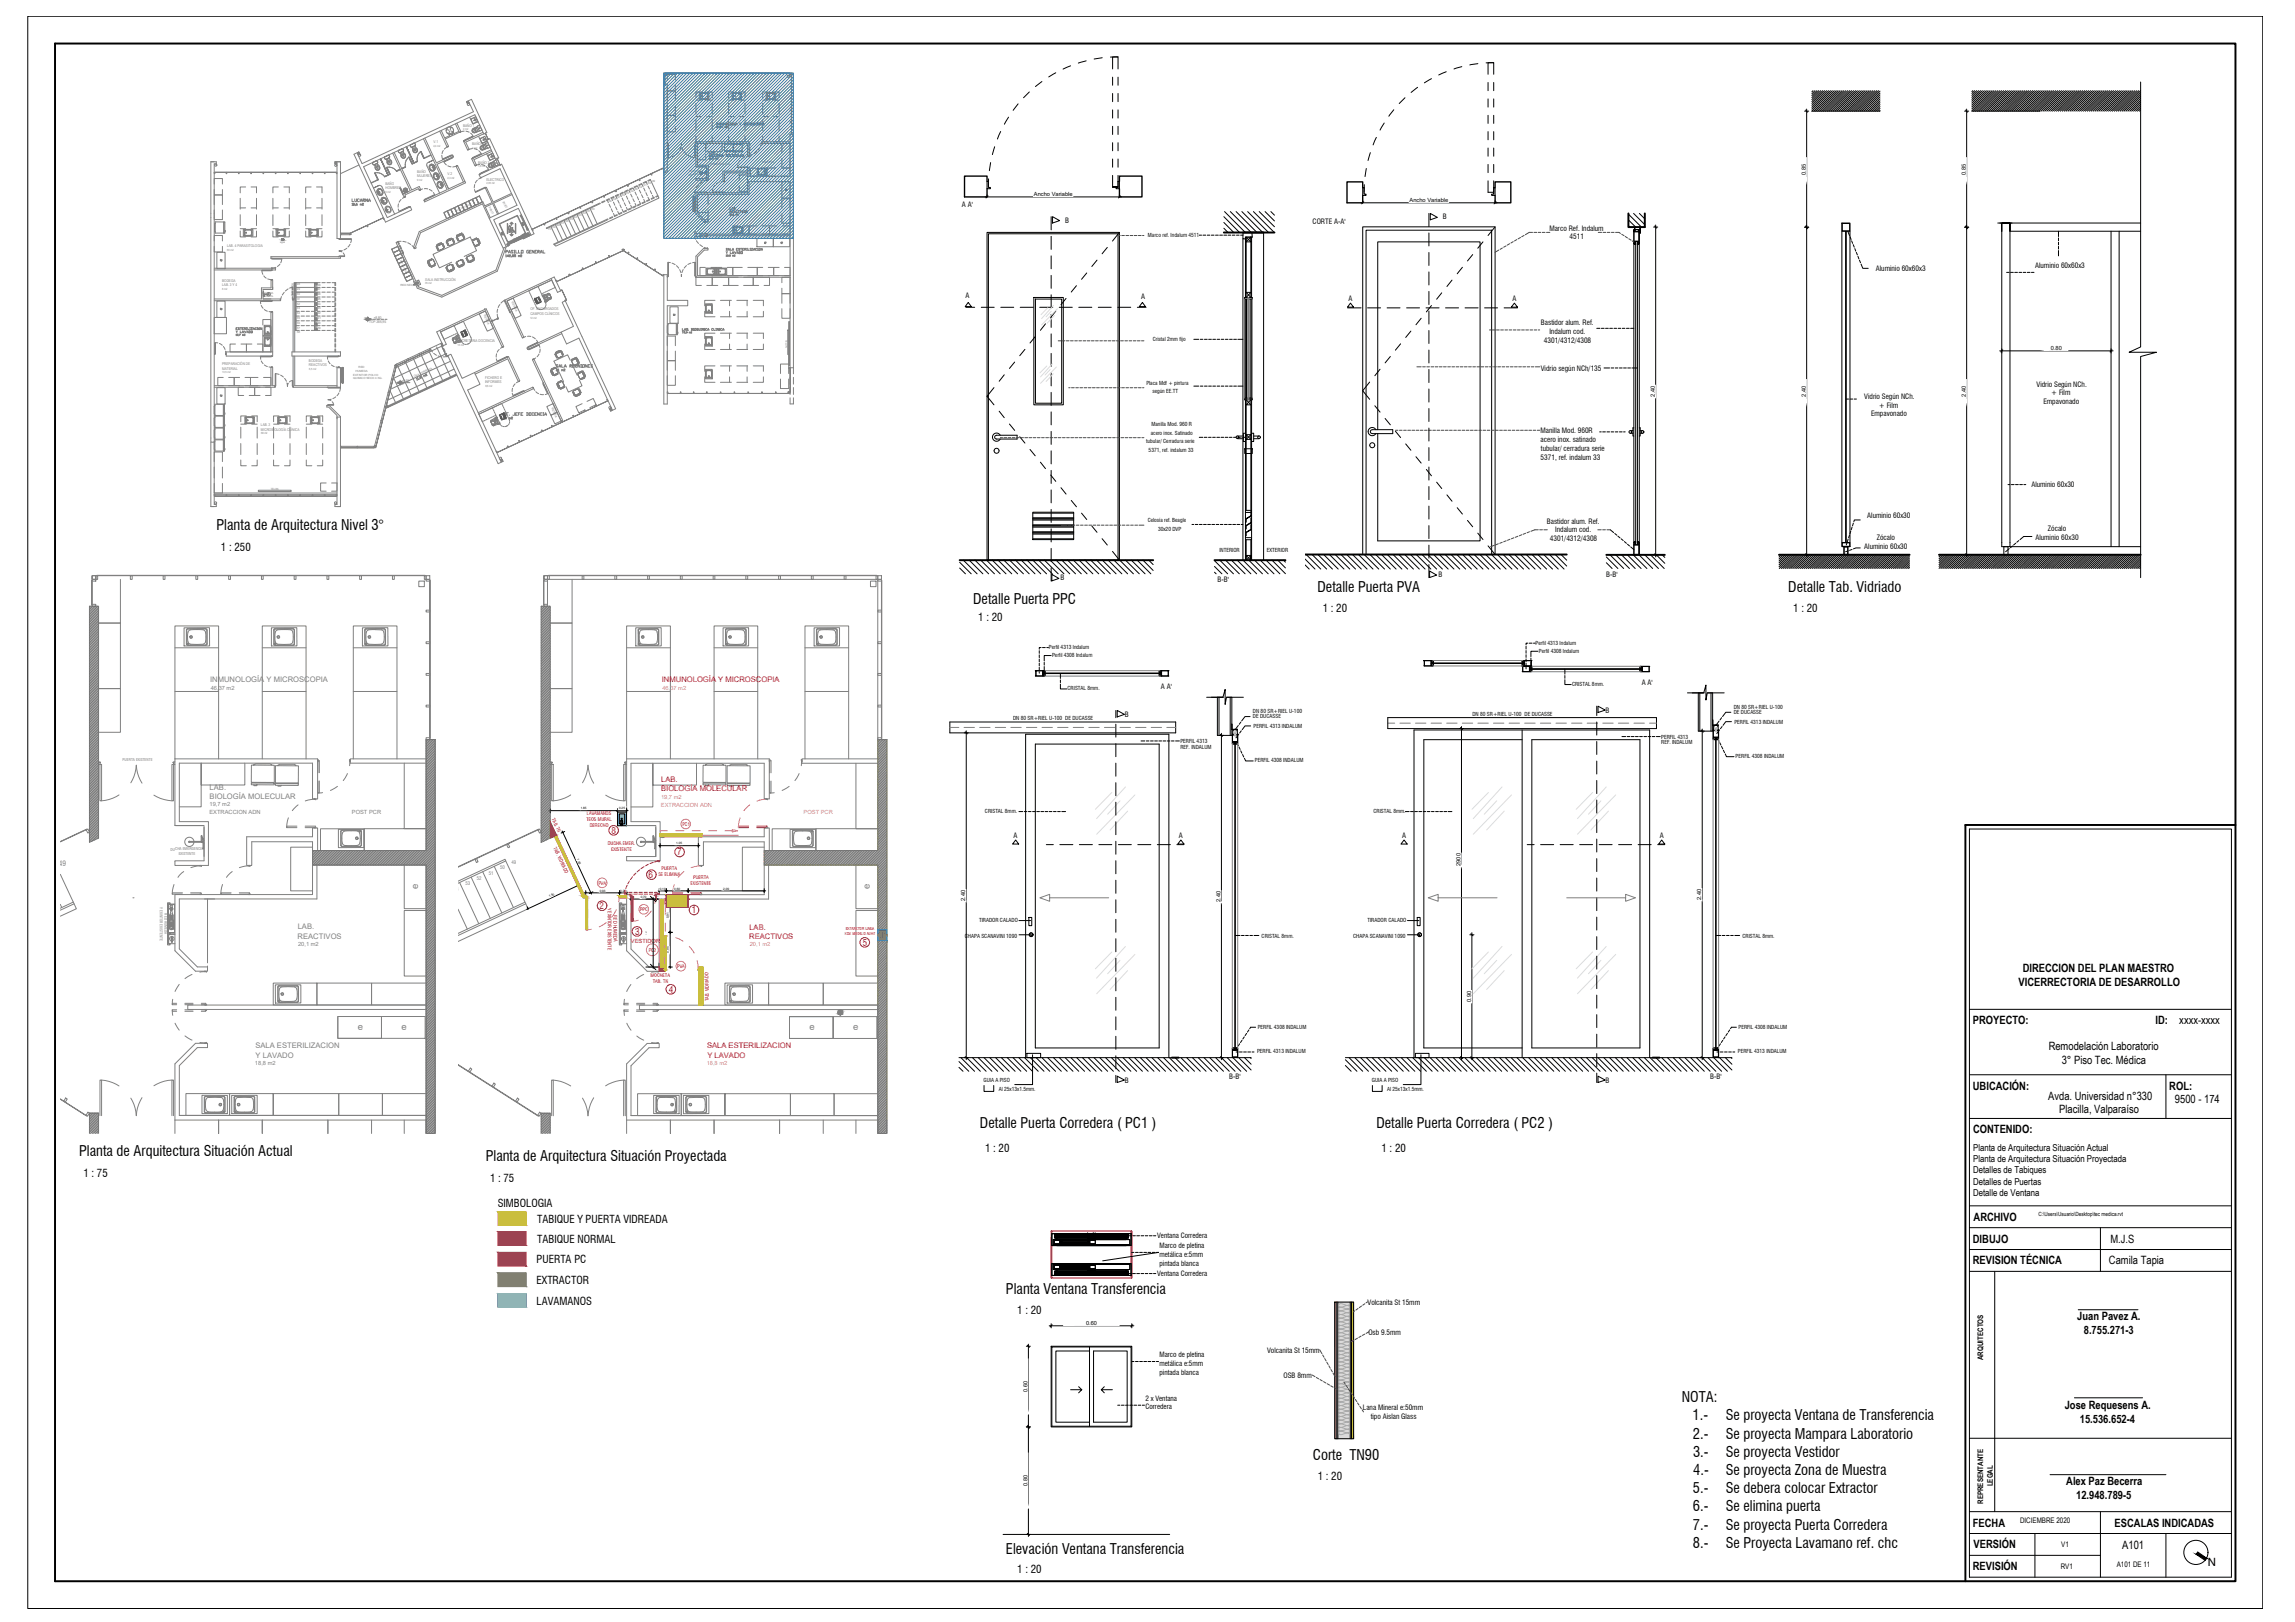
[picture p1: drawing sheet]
<svg xmlns="http://www.w3.org/2000/svg" width="841mm" height="594mm" viewBox="0 0 841 594" stroke-linecap="round" stroke-linejoin="round" font-family="sans-serif">
<defs><g id="words">
<g font-size="5.3">
<text x="79.4" y="194.2">Planta de Arquitectura Nivel 3°</text>
<text x="356.6" y="221.1">Detalle Puerta PPC</text>
<text x="482.8" y="216.9">Detalle Puerta PVA</text>
<text x="655.3" y="216.9">Detalle Tab. Vidriado</text>
<text x="359.1" y="413.2">Detalle Puerta Corredera ( PC1 )</text>
<text x="504.4" y="413.2">Detalle Puerta Corredera ( PC2 )</text>
<text x="29" y="423.5">Planta de Arquitectura Situación Actual</text>
<text x="178" y="425.4">Planta de Arquitectura Situación Proyectada</text>
<text x="368.7" y="474.1">Planta Ventana Transferencia</text>
<text x="616.3" y="513.6">NOTA:</text>
<text x="620.2" y="520.3">1.-</text>
<text x="632.4" y="520.3">Se proyecta Ventana de Transferencia</text>
<text x="620.4" y="526.9">2.-</text>
<text x="632.4" y="526.9">Se proyecta Mampara Laboratorio</text>
<text x="620.5" y="533.6">3.-</text>
<text x="632.4" y="533.6">Se proyecta Vestidor</text>
<text x="481.1" y="534.9">Corte TN90</text>
<text x="620.5" y="540.2">4.-</text>
<text x="632.4" y="540.2">Se proyecta Zona de Muestra</text>
<text x="620.4" y="546.9">5.-</text>
<text x="632.4" y="546.9">Se debera colocar Extractor</text>
<text x="620.4" y="553.6">6.-</text>
<text x="632.4" y="553.6">Se elimina puerta</text>
<text x="620.4" y="560.2">7.-</text>
<text x="632.4" y="560.2">Se proyecta Puerta Corredera</text>
<text x="368.7" y="569">Elevación Ventana Transferencia</text>
<text x="620.4" y="566.9">8.-</text>
<text x="632.4" y="566.9">Se Proyecta Lavamano ref. chc</text>
</g>
<g font-size="4.2">
<text x="741.2" y="356">DIRECCION DEL PLAN MAESTRO</text>
<text x="739.7" y="361">VICERRECTORIA DE DESARROLLO</text>
<text x="723" y="375.1">PROYECTO:</text>
<text x="789.9" y="375.1">ID:</text>
<text x="798.6" y="375.1">xxxx-xxxx</text>
<text x="750.8" y="384.5">Remodelación Laboratorio</text>
<text x="755.5" y="389.5">3° Piso Tec. Médica</text>
<text x="723" y="399.1">UBICACIÓN:</text>
<text x="794.9" y="399.1">ROL:</text>
<text x="750.6" y="402.8">Avda. Universidad n°330</text>
<text x="754.6" y="407.7">Placilla, Valparaíso</text>
<text x="797" y="404">9500 - 174</text>
<text x="723.1" y="415.1">CONTENIDO:</text>
<text x="723.2" y="447.1">ARCHIVO</text>
<text x="723" y="455.1">DIBUJO</text>
<text x="773.4" y="455.2">M.J.S</text>
<text x="723" y="463.1">REVISION TÉCNICA</text>
<text x="772.9" y="462.9">Camila Tapia</text>
<text x="761.3" y="483.4">Juan Pavez A.</text>
<text x="763.6" y="488.4">8.755.271-3</text>
<text x="756.6" y="516.1">Jose Requesens A.</text>
<text x="762.2" y="521">15.536.652-4</text>
<text x="757.2" y="544.1">Alex Paz Becerra</text>
<text x="760.8" y="549">12.948.789-5</text>
<text x="723" y="559.1">FECHA</text>
<text x="774.9" y="559.1">ESCALAS INDICADAS</text>
<text x="723.2" y="567.1">VERSIÓN</text>
<text x="777.7" y="567.3">A101</text>
<text x="723" y="575.1">REVISIÓN</text>
<text x="809.1" y="573.6">N</text>
</g>
<g font-size="4">
<text x="81" y="201.8">1 : 250</text>
<text x="358.5" y="227.6">1 : 20</text>
<text x="484.7" y="224">1 : 20</text>
<text x="657.2" y="224">1 : 20</text>
<text x="361" y="422">1 : 20</text>
<text x="506.3" y="422">1 : 20</text>
<text x="30.6" y="431.2">1 : 75</text>
<text x="179.6" y="433">1 : 75</text>
<text x="182.4" y="442.1">SIMBOLOGIA</text>
<text x="196.9" y="447.9">TABIQUE Y PUERTA VIDREADA</text>
<text x="196.9" y="455.2">TABIQUE NORMAL</text>
<text x="196.7" y="462.7">PUERTA PC</text>
<text x="196.7" y="470.3">EXTRACTOR</text>
<text x="196.7" y="477.8">LAVAMANOS</text>
<text x="372.8" y="481.2">1 : 20</text>
<text x="482.9" y="542">1 : 20</text>
<text x="372.8" y="576.1">1 : 20</text>
</g>
<g font-size="3.5" fill="#808080">
<text x="153.2" y="325.4" transform="rotate(-90 153.2 325.4)">e</text>
<text x="318.7" y="325.5" transform="rotate(-90 318.7 325.5)">e</text>
<text x="131.1" y="377.4">e</text>
<text x="147.1" y="377.4">e</text>
<text x="296.6" y="377.4">e</text>
<text x="312.6" y="377.4">e</text>
</g>
<g font-size="3.5">
<text x="723.1" y="421.5">Planta de Arquitectura Situación Actual</text>
<text x="723.1" y="425.6">Planta de Arquitectura Situación Proyectada</text>
<text x="723.1" y="429.8">Detalles de Tabiques</text>
<text x="723.1" y="434">Detalles de Puertas</text>
<text x="723.1" y="438.1">Detalle de Ventana</text>
</g>
<g font-size="3.3" fill="#f00">
<text x="224" y="305.3">8</text>
<text x="248.2" y="313.3">7</text>
<text x="237.7" y="321.5">6</text>
<text x="219.6" y="332.9">2</text>
<text x="253.5" y="334.5">1</text>
<text x="232.7" y="342.3">3</text>
<text x="316.2" y="346.4" transform="rotate(-1 316.2 346.4)">5</text>
<text x="245.1" y="363.5">4</text>
</g>
<g font-size="3.1" fill="#808080">
<text x="285.4" y="90.3">e</text>
<text x="79.7" y="96.7">e</text>
</g>
<g font-size="2.8" fill="#808080">
<text x="77" y="250">INMUNOLOGÍA Y MICROSCOPIA</text>
<text x="76.8" y="289.2">LAB.</text>
<text x="76.8" y="292.6">BIOLOGÍA MOLECULAR</text>
<text x="109.1" y="340.4">LAB.</text>
<text x="109.1" y="343.8">REACTIVOS</text>
<text x="93.6" y="383.9">SALA ESTERILIZACION</text>
<text x="93.7" y="387.3">Y LAVADO</text>
</g>
<g font-size="2.8" fill="#f00">
<text x="242.5" y="250">INMUNOLOGÍA Y MICROSCOPIA</text>
<text x="242.3" y="286.5">LAB.</text>
<text x="242.3" y="289.9">BIOLOGÍA MOLECULAR</text>
<text x="274.6" y="340.5">LAB.</text>
<text x="274.6" y="343.9">REACTIVOS</text>
<text x="259.1" y="384">SALA ESTERILIZACION</text>
<text x="259.2" y="387.4">Y LAVADO</text>
</g>
<g font-size="2.8">
<text x="726.8" y="498.2" transform="rotate(-90 726.8 498.2)">ARQUITECTOS</text>
<text x="730.3" y="544.4" transform="rotate(-90 730.3 544.4)">LEGAL</text>
<text x="726.8" y="550.8" transform="rotate(-90 726.8 550.8)">REPRESENTANTE</text>
<text x="740.3" y="557.9">DICIEMBRE 2020</text>
<text x="755.4" y="566.5">V1</text>
<text x="755.2" y="574.5">RV1</text>
<text x="775.7" y="574">A101 DE 11</text>
</g>
<g font-size="2.7">
<text x="352.5" y="75.9">A A'</text>
<text x="390.3" y="81.6">B</text>
<text x="481" y="82.2">CORTE A-A'</text>
<text x="528.7" y="80.4">B</text>
<text x="567.8" y="84.5">Marco Ref. Indalum</text>
<text x="575.2" y="87.7">4511</text>
<text x="687.4" y="99.2">Aluminio 60x60x3</text>
<text x="745.8" y="98">Aluminio 60x60x3</text>
<text x="353.8" y="109">A</text>
<text x="418.2" y="109.4">A</text>
<text x="494.2" y="110.3">A</text>
<text x="554.2" y="110.3">A</text>
<text x="564.7" y="119.1">Bastidor alum. Ref.</text>
<text x="565.8" y="125.5">4301/4312/4308</text>
<text x="567.8" y="122.2">Indalum cod.</text>
<text x="564.7" y="135.7">Vidrio según NCh/135</text>
<text x="746.3" y="141.6">Vidrio Según NCh.</text>
<text x="683.2" y="146.1">Vidrio Según NCh.</text>
<text x="688.6" y="149.3">+ Film</text>
<text x="748.8" y="148">Empavonado</text>
<text x="751.7" y="144.8">+ Film</text>
<text x="685.6" y="152.5">Empavonado</text>
<text x="564.5" y="158.6">Manilla Mod. 960R</text>
<text x="564.6" y="161.9">acero inox. satinado</text>
<text x="564.7" y="165.3">tubular/ cerradura serie</text>
<text x="564.6" y="168.6">5371, ref. indalum 33</text>
<text x="744.4" y="178.5">Aluminio 60x30</text>
<text x="566.9" y="191.8">Bastidor alum. Ref.</text>
<text x="684.3" y="189.7">Aluminio 60x30</text>
<text x="569.9" y="195">Indalum cod.</text>
<text x="687.8" y="197.8">Zócalo</text>
<text x="745.9" y="197.6">Aluminio 60x30</text>
<text x="750.5" y="194.5">Zócalo</text>
<text x="568" y="198.2">4301/4312/4308</text>
<text x="683.2" y="201">Aluminio 60x30</text>
<text x="388.7" y="212.6">B</text>
<text x="446.2" y="213.1">B-B'</text>
<text x="527.1" y="211.4">B</text>
<text x="588.6" y="211.4">B-B'</text>
<text x="601.6" y="250.9">A A'</text>
<text x="425.4" y="252.5">A A'</text>
<text x="412.2" y="262.6">B</text>
<text x="588.4" y="261">B</text>
<text x="371.4" y="307">A</text>
<text x="432" y="307">A</text>
<text x="513.8" y="307">A</text>
<text x="608.2" y="307">A</text>
<text x="450.5" y="395.3">B-B'</text>
<text x="626.7" y="395.3">B-B'</text>
<text x="412.2" y="396.6">B</text>
<text x="588.4" y="396.6">B</text>
<text x="501.2" y="477.8">Volcanita St 15mm</text>
<text x="501.5" y="488.8">Osb 9.5mm</text>
<text x="464.4" y="495.4">Volcanita St 15mm</text>
<text x="470.3" y="504.6">OSB 8mm</text>
<text x="499.5" y="516.5">Lana Mineral e:50mm</text>
<text x="502.3" y="519.7">tipo Aislan Glass</text>
</g>
<text font-size="2.7" fill="#808080" x="21.5" y="317.1">49</text>
<g font-size="2.6">
<text x="424.1" y="453.5">Ventana Corredera</text>
<text x="424.9" y="457">Marco de pletina</text>
<text x="424.9" y="460.3">metálica e:5mm</text>
<text x="424.1" y="467.4">Ventana Corredera</text>
<text x="424.9" y="463.5">pintada blanca</text>
<text x="424.9" y="496.9">Marco de pletina</text>
<text x="424.9" y="500.2">metálica e:5mm</text>
<text x="424.9" y="503.5">pintada blanca</text>
<text x="419.7" y="513">2 x Ventana</text>
<text x="419.7" y="516.2">Corredera</text>
</g>
<g font-size="2.1">
<text x="661.8" y="64" transform="rotate(-90 661.8 64)">0.85</text>
<text x="720.4" y="64" transform="rotate(-90 720.4 64)">0.85</text>
<text x="378.9" y="71.8">Ancho Variable</text>
<text x="516.6" y="73.9">Ancho Variable</text>
<text x="751.6" y="128.2">0.80</text>
<text x="606.4" y="145.2" transform="rotate(-90 606.4 145.2)">2.40</text>
<text x="661.8" y="145.2" transform="rotate(-90 661.8 145.2)">2.40</text>
<text x="720.4" y="145.2" transform="rotate(-90 720.4 145.2)">2.40</text>
<text x="535.2" y="317.2" transform="rotate(-90 535.2 317.2)">2900</text>
<text x="353.8" y="329.9" transform="rotate(-90 353.8 329.9)">2.40</text>
<text x="623.5" y="329.6" transform="rotate(-90 623.5 329.6)">2.40</text>
<text x="447.3" y="330.4" transform="rotate(-90 447.3 330.4)">2.40</text>
<text x="539.1" y="366.9" transform="rotate(-90 539.1 366.9)">0.90</text>
<text x="747" y="445.2">C:\Users\Usuario\Desktop\tec medica.rvt</text>
<text x="398" y="485.3">0.60</text>
<text x="376.5" y="509.8" transform="rotate(-90 376.5 509.8)">0.60</text>
<text x="376.5" y="544.3" transform="rotate(-90 376.5 544.3)">0.80</text>
</g>
<g font-size="2.1" fill="#808080">
<text x="77.2" y="252.7">46,37 m2</text>
<text x="76.8" y="298.1">EXTRACCION ADN</text>
<text x="76.8" y="295.3">19,7 m2</text>
<text x="129" y="298.3">POST PCR</text>
<text x="109.2" y="346.6">20,1 m2</text>
<text x="93.4" y="390.1">18,8 m2</text>
</g>
<g font-size="2.1" fill="#f0f">
<text x="242.8" y="252.7">46,37 m2</text>
<text x="242.2" y="292.6">19,7 m2</text>
<text x="242.2" y="295.5">EXTRACCION ADN</text>
<text x="294.5" y="298.3">POST PCR</text>
<text x="274.8" y="346.6">20,1 m2</text>
<text x="259" y="390.1">18,8 m2</text>
</g>
<text font-size="2.1" fill="#f00" x="231.2" y="345.5">VESTIDOR</text>
<g font-size="2">
<text x="420.7" y="86.8">Marco ref. Indalum 4511</text>
<text x="422.5" y="124.9">Cristal 2mm fijo</text>
<text x="420.1" y="140.9">Placa Mdf + pintura</text>
<text x="422.3" y="144.1">según EE.TT</text>
<text x="421.7" y="159.2">acero inox. Satinado</text>
<text x="422" y="156">Manilla Mod. 960 R</text>
<text x="420" y="162.4">tubular/ Cerradura serie</text>
<text x="420.9" y="165.6">5371, ref. indalum 33</text>
<text x="420.6" y="191.2">Celosía ref. Beagle</text>
<text x="424.4" y="194.4">30x20 DVP</text>
<text x="446.8" y="202.3">INTERIOR</text>
<text x="464.2" y="202.3">EXTERIOR</text>
<text x="384.4" y="237.7">Perfil 4313 Indalum</text>
<text x="562.8" y="236.2">Perfil 4313 Indalum</text>
<text x="563.9" y="239.2">Perfil 4308 Indalum</text>
<text x="385.5" y="240.8">Perfil 4308 Indalum</text>
<text x="576.1" y="251.3">CRISTAL 8mm.</text>
<text x="391.2" y="252.8">CRISTAL 8mm.</text>
<text x="371.3" y="263.8">DN 80 SR+RIEL U-100 DE DUCASSE</text>
<text x="459.2" y="263.1">DE DUCASSE</text>
<text x="459.2" y="261.1">DN 80 SR+RIEL U-100</text>
<text x="539.6" y="262.2">DN 80 SR+RIEL U-100 DE DUCASSE</text>
<text x="635.4" y="261.6">DE DUCASSE</text>
<text x="635.4" y="259.5">DN 80 SR+RIEL U-100</text>
<text x="459.4" y="266.6">PERFIL 4313 INDALUM</text>
<text x="635.6" y="265">PERFIL 4313 INDALUM</text>
<text x="432.6" y="272.1">PERFIL 4313</text>
<text x="432.6" y="274.2">REF. INDALUM</text>
<text x="608.8" y="270.5">PERFIL 4313</text>
<text x="608.8" y="272.6">REF. INDALUM</text>
<text x="459.8" y="279.2">PERFIL 4308 INDALUM</text>
<text x="636" y="277.7">PERFIL 4308 INDALUM</text>
<text x="360.9" y="297.7">CRISTAL 8mm.</text>
<text x="503.3" y="297.7">CRISTAL 8mm.</text>
<text x="358.8" y="337.6">TIRADOR CALADO</text>
<text x="501.1" y="337.6">TIRADOR CALADO</text>
<text x="353.6" y="343.5">CHAPA SCANAVINI 1090</text>
<text x="462.3" y="343.4">CRISTAL 8mm.</text>
<text x="495.9" y="343.5">CHAPA SCANAVINI 1090</text>
<text x="638.5" y="343.4">CRISTAL 8mm.</text>
<text x="460.9" y="376.9">PERFIL 4308 INDALUM</text>
<text x="637.1" y="376.9">PERFIL 4308 INDALUM</text>
<text x="460.6" y="385.8">PERFIL 4313 INDALUM</text>
<text x="636.9" y="385.8">PERFIL 4313 INDALUM</text>
<text x="360.4" y="396.2">GUIA A PISO</text>
<text x="366" y="399.7">Al 25x13x1.5mm.</text>
<text x="502.7" y="396.2">GUIA A PISO</text>
<text x="508.3" y="399.7">Al 25x13x1.5mm.</text>
</g>
<g font-size="1.8" fill="#f00">
<text x="215" y="298.6">LAVAMANOS</text>
<text x="202.2" y="300" transform="rotate(65 202.2 300)">TAB. TN</text>
<text x="214.9" y="300.8">TEOS MURAL</text>
<text x="216.1" y="302.9">DERECHO</text>
<text x="250.1" y="302.5">PC1</text>
<text x="202.7" y="310.5" transform="rotate(65 202.7 310.5)">TAB. VIDRIADO</text>
<text x="222.7" y="309.7">DUCHA EMER.</text>
<text x="224" y="311.8">EXISTENTE</text>
<text x="241.3" y="320.9">SE ELIMINA</text>
<text x="242.4" y="318.7">PUERTA</text>
<text x="254" y="321.8">PUERTA</text>
<text x="219.3" y="324">PVA</text>
<text x="253.1" y="324">EXISTENTE</text>
<text x="222.7" y="332.5" transform="rotate(90 222.7 332.5)">Y EXINTOR EXISTENTE</text>
<text x="224.8" y="335.3" transform="rotate(90 224.8 335.3)">RED HUMEDA</text>
<text x="234.5" y="333.7">PPC</text>
<text x="237.7" y="348.5">PC2</text>
<text x="238.4" y="357.9">MOCHETA</text>
<text x="239.3" y="360">TAB. TN</text>
<text x="248.1" y="354.5">PVA</text>
<text x="259.8" y="366.7" transform="rotate(-91 259.8 366.7)">TAB. VIDRIADO</text>
</g>
<g font-size="1.8" fill="#808080">
<text x="187.5" y="316.4">49</text>
<text x="174.8" y="322.4" transform="rotate(-1 174.8 322.4)">52</text>
<text x="179.1" y="320.4">51</text>
<text x="183.2" y="318.4">50</text>
<text x="170.5" y="324.3">53</text>
</g>
<g font-size="1.4" fill="#808080">
<text x="169.7" y="46.4">BAÑO 1</text>
<text x="158.8" y="52.3">V.1</text>
<text x="173" y="53.2">BAÑO 2</text>
<text x="175.2" y="59.9">BAÑO 3</text>
<text x="152.9" y="63.4">BAÑO</text>
<text x="152.9" y="65">MUJERES</text>
<text x="164" y="64.1">V.2</text>
<text x="141.2" y="67.7">BAÑO</text>
<text x="141.2" y="69.3">HOMBRES</text>
<text x="178.2" y="66.1">ELECTRICO</text>
<text x="83.2" y="90.5">LAB. 4 PARASITOLOGIA</text>
<text x="81.4" y="103.1">BODEGA</text>
<text x="81.4" y="104.7">LAB. 3 Y 4</text>
<text x="155.8" y="102.8">SALA INSTRUCCIÓN</text>
<text x="194.4" y="113.7">OF. ENCARGADOS</text>
<text x="135.3" y="118.3">TOP.386,95</text>
<text x="137" y="116.7">+8.80</text>
<text x="194.4" y="115.5">CAMPOS CLÍNICOS</text>
<text x="167.7" y="125.3">SECRETARIA DOCENCIA</text>
<text x="81.4" y="133.8">PREPARACIÓN DE</text>
<text x="81.4" y="135.4">MATERIAL</text>
<text x="113.2" y="132.5">BODEGA</text>
<text x="113.2" y="134.1">REACTIVOS</text>
<text x="147.1" y="139.9">+8.65</text>
<text x="177.8" y="138.8">FICHERO E</text>
<text x="177.8" y="140.4">INFORMES</text>
<text x="95.6" y="155.9">LAB. 3</text>
<text x="95.6" y="157.8">MICROBIOLOGÍA CLÍNICA</text>
<text x="44.9" y="278.9">PUERTA EXISTENTE</text>
<text x="62.5" y="311.5">DUCHA EMERGENCIA</text>
<text x="65.5" y="313.2">EXISTENTE</text>
<text x="58.5" y="332.3" transform="rotate(90 58.5 332.3)">Y EXINTOR EXISTENTE</text>
<text x="60.3" y="334.5" transform="rotate(90 60.3 334.5)">RED HUMEDA</text>
</g>
<g font-size="1.4" fill="#f00">
<text x="309.9" y="340.8">EXTRACTOR LINEA</text>
<text x="309.6" y="342.5">KDK MODELO AUHT</text>
</g>
<g font-size="1.1">
<text x="212.8" y="296.4">1.85</text>
<text x="226.9" y="296.4">0.25</text>
<text x="247.8" y="309.3">1.05</text>
<text x="211.3" y="314.7" transform="rotate(65 211.3 314.7)">1.83</text>
<text x="201.4" y="328.7" transform="rotate(-25 201.4 328.7)">1.50</text>
<text x="219.8" y="326.5">0.93</text>
<text x="227.3" y="326.5">0.20</text>
<text x="234.8" y="328.8">0.70</text>
<text x="241.8" y="325.8">0.19</text>
<text x="247.1" y="325.8">0.60</text>
<text x="265.1" y="325.8">2.09</text>
<text x="245.1" y="336.4" transform="rotate(-90 245.1 336.4)">0.91</text>
<text x="245.1" y="348.9" transform="rotate(-90 245.1 348.9)">0.95</text>
</g>
<g font-size="1" fill="#808080">
<text x="169.7" y="47.7">2 m2</text>
<text x="158.8" y="53.7">2,4 m2</text>
<text x="173.1" y="54.5">2 m2</text>
<text x="279.3" y="59.8">POST PCR</text>
<text x="164" y="65.4">2,3 m2</text>
<text x="175.2" y="61.2">1,6 m2</text>
<text x="252.4" y="64.3" transform="rotate(-1 252.4 64.3)">EMERG.</text>
<text x="252.6" y="63" transform="rotate(-1 252.6 63)">DUCHA</text>
<text x="259.8" y="60.6">EXTRACCION ADN</text>
<text x="141.3" y="70.6">9 m2</text>
<text x="152.9" y="66.3">9 m2</text>
<text x="178.3" y="67.5">2,95 m2</text>
<text x="227.9" y="71.8">56</text>
<text x="229.3" y="71.1" transform="rotate(-2 229.3 71.1)">55</text>
<text x="231" y="70.3">54</text>
<text x="232.6" y="69.6">53</text>
<text x="234.2" y="68.9">52</text>
<text x="235.9" y="68.1">51</text>
<text x="237.4" y="67.4">50</text>
<text x="238.9" y="66.7">49</text>
<text x="179.1" y="75.9" transform="rotate(65 179.1 75.9)">SHAFT</text>
<text x="184.2" y="73.9" transform="rotate(65 184.2 73.9)">SHAFT</text>
<text x="215.2" y="77.8">61</text>
<text x="216.8" y="77">60</text>
<text x="223.1" y="74" transform="rotate(-2 223.1 74)">59</text>
<text x="224.7" y="73.3">58</text>
<text x="226.2" y="72.5" transform="rotate(-2 226.2 72.5)">57</text>
<text x="202.5" y="83.7">69</text>
<text x="204.1" y="82.9">68</text>
<text x="205.6" y="82.2">67</text>
<text x="207.2" y="81.4">66</text>
<text x="208.8" y="80.7">65</text>
<text x="210.3" y="80">64</text>
<text x="212" y="79.2">63</text>
<text x="213.6" y="78.5">62</text>
<text x="102.6" y="88.8">agua</text>
<text x="200.9" y="84.4">70</text>
<text x="83.3" y="91.8">60 m2</text>
<text x="81.5" y="106.1">8 m2</text>
<text x="96.4" y="107.6">DUCHA</text>
<text x="108.8" y="106.3">29</text>
<text x="108.8" y="104.5">28</text>
<text x="116.4" y="106.3" transform="rotate(-2 116.4 106.3)">47</text>
<text x="116.4" y="104.6">48</text>
<text x="146.7" y="104.7">RED SECA</text>
<text x="155.8" y="104.2">35 m2</text>
<text x="96.3" y="108.9">EMERG.</text>
<text x="107.6" y="108.6" transform="rotate(-90 107.6 108.6)">BARANDA</text>
<text x="108.8" y="113.3">33</text>
<text x="108.8" y="111.6">32</text>
<text x="108.8" y="108.1">30</text>
<text x="108.9" y="109.8">31</text>
<text x="116.4" y="111.6" transform="rotate(-2 116.4 111.6)">44</text>
<text x="116.4" y="113.4">43</text>
<text x="116.4" y="109.8">45</text>
<text x="116.4" y="108.1">46</text>
<text x="187.5" y="110.7" transform="rotate(65 187.5 110.7)">REPISA</text>
<text x="108.8" y="118.6">36</text>
<text x="108.8" y="116.8">35</text>
<text x="108.8" y="115">34</text>
<text x="116.4" y="118.6">40</text>
<text x="116.4" y="115.1">42</text>
<text x="116.5" y="116.8">41</text>
<text x="177.3" y="115.5" transform="rotate(65 177.3 115.5)">REPISA</text>
<text x="194.3" y="116.8">12 m2</text>
<text x="108.8" y="122.1">38</text>
<text x="108.8" y="120.3">37</text>
<text x="116.4" y="120.3">39</text>
<text x="287.8" y="124.4" transform="rotate(90 287.8 124.4)">TELON</text>
<text x="167.7" y="126.7">13 m2</text>
<text x="81.4" y="136.7">13,5 m2</text>
<text x="113.3" y="135.5">6,5 m2</text>
<text x="129.4" y="137.8">EXTINTOR POLVO</text>
<text x="130.2" y="136.2">HUMEDA</text>
<text x="131.4" y="134.9" transform="rotate(-1 131.4 134.9)">RED</text>
<text x="129.4" y="138.8">QUIMICO SECO 4 KG.</text>
<text x="151.3" y="138.5" transform="rotate(-24 151.3 138.5)">LOSA TERRAZA</text>
<text x="177.9" y="141.8">8,6 m2</text>
<text x="202.1" y="149.4" transform="rotate(65 202.1 149.4)">REPISA</text>
<text x="95.7" y="159.1">68 m2</text>
<text x="99.2" y="179.4">TELON</text>
</g>
<g font-size=".7" fill="#808080">
<text x="167.4" y="77.4" transform="rotate(-25 167.4 77.4)">ZONA DE LOCKERS</text>
<text x="146.7" y="95.4" transform="rotate(66 146.7 95.4)">ZONA DE LOCKERS</text>
</g>
<text font-size=".6" x="237" y="342.3" transform="rotate(-90 237 342.3)">1.87</text>
</g></defs>
<!-- layer: A-GLAZ -->
<g fill="none" stroke="#808080" stroke-width=".37">
<path d="M244.2 327.9h7.9v1.2h-7.9zM244.2 330.9h7.9v1.2h-7.9zM244.4 328.5h7.6v.5h-7.6zM244.4 331h7.6h-7.6h7.6v.5h-7.6zM244.4 329h7.6v-.5h-7.6v.5h7.6M244.4 329h7.6M244.4 329h7.5zM244.4 329h7.5M244.4 331h7.6v.5h-7.6v-.5h7.6M244.4 331h7.6M244.4 331h7.5zM244.4 331h7.5"/>
<path d="M244.5 328h7.4zM244.5 328h7.4v.4M244.5 329h4.1zM244.5 332h7.4zM244.5 331h4.1zM244.5 331v.5h4.1v-.5M244.5 331v.5h4.1M244.5 328v.4h7.4M244.5 329h4M244.5 329h4.1M244.5 328.6h4.1zM244.5 329h.1"/>
<path d="M244.5 328.6h4zM244.5 328.6h.1M244.5 331h4M244.5 331h4.1M244.5 331.5h4.1zM244.5 331h.1M244.5 331.5h4zM244.5 331.5h.1M244.6 328.2h7.2M244.6 328l7.2 .2zM244.6 328.4h7.2zM244.6 329h3.9z"/>
<path d="M244.6 328.6h3.9zM244.6 328.6h.1M244.6 331.9h7.2M244.6 331.8l7.2 .1zM244.6 331.9l7.2 .1zM244.6 331.9l7.2 .1M244.6 331.7h7.2zM244.6 331h3.9zM244.6 331.5h3.9zM244.6 331h.1M244.6 331.5h.1M244.6 329h7.2z"/>
<path d="M244.6 329h7.2M244.6 331h7.2zM244.6 331h7.2M244.7 329.1h6.9zM244.7 328.2v-.3h6.9v.3M244.7 328.2h3.1zM244.7 328.2h.1M244.7 328.2h3.1M244.7 328.2h6.9zM244.7 328.4l3.3 .1M244.7 328.5h6.9zM244.7 328.4h.1"/>
<path d="M244.7 329.1h6.9M244.7 329l6.9 .1M244.7 329.1l6.9-.1zM244.7 330.9h6.9zM244.7 331.8v.3h6.9v-.3M244.7 331.8h3.1zM244.7 331.8h.1M244.7 331.8h3.1M244.7 331.8h6.9zM244.7 331.5h6.9zM244.7 331.7h.1M244.7 330.9h6.9"/>
<path d="M244.7 330.9h.1M245 328.6h3v.4h-3v-.4v.4h3v-.4zM245 331.1v.4v-.4h3v.4h-3h3v-.4zM245.1 328.8v-.2h2.9v.2M245.1 328.8h2.9M245.1 328.8h.1M245.1 331.2v.3h2.9v-.3M245.1 331.2h2.9M245.1 331.2h.1M245.1 328.9l2.7 .1zM245.1 329h.1M245.1 331.1l2.7 .1z"/>
<path d="M245.1 331.1h.1M245.2 329h2.6M245.2 328.8h2.6M245.2 328.8h.1M245.2 328.8h2.6zM245.2 331.1h2.6M245.2 331.2h2.6M245.2 331.2h.1M245.2 331.2h2.6zM245.3 329h2.5M245.3 329h.1M245.3 329h2.5z"/>
<path d="M245.3 328.6v.3h2.5v-.3h-2.5h2.5v.3h-2.5zM245.3 331.1h2.5M245.3 331.1h.1M245.3 331.1h2.5zM245.3 331.2v.3v-.3h2.5v.3h-2.5h2.5v-.3zM247.8 328.2v-.3h.8v.3M247.8 327.9h.1M247.8 328.2h-3.1M247.8 328.4h.5M247.8 331.8v.3h.8v-.3M247.8 332.1h.1M247.8 331.7h.5"/>
<path d="M247.8 328.2v.2M247.8 331.7v.1M247.8 328.4h.1M247.8 328.5h.1M247.8 328.9h.1M247.8 329h.1M247.8 328.8h-2.6M247.8 328.8h.1M247.8 328.8h-2.6l2.6 .1M247.8 328.8l-2.6 .1h2.6M247.8 331.5l3.8 .2zM247.8 331.7h.1"/>
<path d="M247.8 331.6h.1M247.8 331.5h.1M247.8 331.2h.1M247.8 331.1h.1M247.9 328.4h.1M247.9 328.5h.1M247.9 331.6h.1M247.9 331.7h.1M247.9 331.5h.1M248 328.5h.1M248 328.6v.2h-2.9h2.9M248 328.6h-2.9v.2h2.9"/>
<path d="M248 331.5h.1M248 331.5l-3.3 .2M248 331.2h-2.9h2.9v.3M248 331.2h-2.9v.3h2.9M248.2 328.4h.1M248.2 331.7h.1M248.3 328.4h.1M248.3 331.6h.1M248.3 331.7h.1M248.3 328.2v-.2l.2 .2M248.5 328.2h.1M248.3 328.2h.2"/>
<path d="M248.3 328.2h.3M248.3 328l.3 .2zM248.3 328.2h.1M248.3 328.2h3.3M248.3 331.8v.2l.2-.2M248.5 331.8h.1M248.3 331.8h.2M248.3 331.8h.3l-.2 .2zM248.3 331.8h.1M248.3 331.8h3.3M248.3 328.2v.2M248.3 331.7v.1"/>
<path d="M248.4 328.2h.1M248.4 328h.1M248.4 328.2h3.2M248.4 328.2h.2M248.4 328.2l3.4 .2zM248.4 331.8h.1M248.4 331.9h.1M248.4 332h.1M248.4 331.8h.2M248.4 331.7l3.4 .1zM248.5 328.2h3.1M248.5 328.4h.1"/>
<path d="M248.5 329h-4h4M248.5 331.8h3.1M248.6 328.2h3zM248.6 327.9h.1M248.6 328.2h.1M248.6 328.4h.1M248.6 328.2h3M248.6 328.6h-4.1v.4v-.4h4.1v.4M248.6 328.6v.4M248.6 329h-4.1h4M248.6 331.8h3zM248.6 332.1h.1"/>
<path d="M248.6 331.8h.1M248.6 331.7h.1M248.6 331.8h-.2M248.6 331v.5M251.6 328.4h.1M251.6 328.4l-3.6 .1M251.6 329.1h.1M251.6 331.7h.1M251.6 330.9h.1M251.6 328.2h.1M251.6 331.8h.1M251.6 331.8h-3.2"/>
<path d="M251.6 331.8h-3M251.8 328l-7.2 .2M251.8 328.2h-7.2M251.8 328.2h.1M251.8 328.4h.1M251.8 331.8h.1M251.8 331.7h.1M251.9 328h-7.4v.4h7.4M251.9 331.7v.3h-7.4M251.9 331.7h-7.4v.3h7.4M251.9 331.7h-7.4v.3M251.9 328v.4"/>
<path d="M251.9 331.7v.3M252 329h.1M252 331h.1"/>
</g>
<!-- layer: 0 -->
<path d="M203.2 306.3l.7-.4 10.3 22.2h.4v.8h-.9zM203.4 306.2l.5-.3zM241.9 305.4h15.4v1h-15.4zM214.6 328.1h.4l-.2 .5h.5v12h-.5zM226.7 328.1h.3v.7zM227 328.1h2.6v.8h-2.6zM242 329.6h1.1v24.6h-1.1zM244.2 327.7h8v4.6h-8zM243.7 342.8h.5v12.2h-.5l.2 .3h-.3zM255.9 354.6l.1 .7h-.3zM256 354.2h1.6v14h-1.6z" fill="none" stroke="#cbbe34" stroke-width=".37"/>
<path d="M231.2 328h.4l-.2 .4h.5v9h-.5zM240.1 328h.4v.7z" fill="none" stroke="#cb5f34" stroke-width=".37"/>
<path d="M201.6 301.1l2.3 4.8-2.3 1.1zM241.6 354.2h2v1.6h-2z" fill="none" stroke="#f53d0a" stroke-width=".37"/>
<g fill="#74c1c3" stroke="#74c1c3" stroke-width=".37">
<path d="M226.3 297.4l3.3 5v-5zM226.3 297.4l3.3 5h-3.3z"/>
<path d="M182.5 473.8l10.3 5v-5zM182.5 473.8l10.3 5h-10.3z"/>
</g>
<path d="M226.3 297.4h3.3v5h-3.3z" fill="none" stroke="#74c1c3" stroke-width=".37"/>
<!-- layer: A-WALL -->
<path d="M198.3 222h3.3v85l-3.3 1.6zM36.1 307v-85h-3.3v86.5M48.7 328.8h.4M32.8 407.7h3.3M198.3 407.7h3.3" fill="none" stroke="#808080" stroke-width=".37"/>
<!-- layer: MURO -->
<path d="M321.7 270.9v40.6h-41.7v5.4h41.7v51.3M325 270.9v139.3" fill="none" stroke="#ff0" stroke-width=".37"/>
<g fill="none" stroke="#808080" stroke-width=".37">
<path d="M243.3 31h1.2v31.9l-1.2 .5zM77.3 59.3h2v.7h-.8v102h-1.2zM122.7 59.3h2.1v28.1h-1.3v-27.4h-.8zM129.7 56.5l1.8-.8 .3 .6-.6 .4 1.5 3.2 40.8-19-1.6-3.3-.6 .3-.3-.7 1.8-.8 5.6 12.1-1.1 .6-3.3-7.1-40.8 19.1 8.7 18.6 8.5-4 .5 1.2-9.6 4.5zM177 48.5l-7.1 3.3M177.3 49l-6.6 3.1M178.4 51.3l1.1-.5 3.3 7.1-1.2 .5zM131.5 60.4l-6.7 3.2M175.6 64l8.2-3.9 11.9 25.5-1.1 .5-4.6-9.8-9.1 4.2 4.6 9.9-1.1 .5-5.1-11 10.2-4.7-6.3-13.4-7.1 3.3zM124.8 86h3.6M201.9 102l1.2-.5 2.4 5-1.2 .6zM206 110.7l1.2-.5 18.4 39.5-1.8 .9-.4-.7 .7-.3-12-25.7-4.5 2.1-2-4.3 4.6-2.2z"/>
<path d="M243.3 100.6h1.2v9.4h7.5v2h-7.5v36h-1.2zM82.9 128.9h17v1.5h-17zM107 128.9h17.8v1.5h-17.8zM123.5 134.7h1.3v7.1h-1.3zM160 121.6l1.2-.6 2.3 5.1-1.1 .5zM164.1 130.2l1.1-.5 4.1 8.9 4.6-2.1 2 4.2-4.5 2.2 12 25.7 .6-.3 .3 .7-1.7 .8zM167.4 137.4l-26.1 12.2M289.5 136.9v-70.4h-15.6v-2h15.6v-15.2h1.3v87.6M289.5 134.7h1.3M289.5 138.2v2.5M290.8 138.2v2.5M123.5 152.8h1.3v32.7h-2.1v-.7h.8z"/>
<path d="M289.5 141.9v2.6M289.5 145.7v2.2h1.3v-2.2M290.8 141.9v2.6M77.3 162v23.5h2v-.7h-.8v-22.8M321.7 270.9h3.3M321.7 368.2v46.9M32.8 407.8h3.3M32.8 407.7v7.4M36.1 407.7v7.4M156.1 415.1v-98.2h-41.6v-5.4h41.6v-40.6h3.4v144.2M198.3 415.1v-7.4h3.3v7.4M325 410.2v4.9"/>
</g>
<!-- layer: I-WALL -->
<path d="M65.7 408.5h90.4M231.2 408.6h90.5" fill="none" stroke="#808080" stroke-width=".37"/>
<!-- layer: TABIQUES -->
<g fill="none" stroke="#808080" stroke-width=".37">
<path d="M144.5 55.8l6.4 13.8 2.7-1.3 .5 1.1-.5 .3-.3-.6-4.9 2.3 .2 .6-.5 .2-.5-1.1 2.7-1.3-6.4-13.7M155.2 50.8l8.6 18.7-8.4 3.9 .2 .5 15-6.9-2.9-6.3-.6 .2 2.7 5.8M155.7 50.6l4.2 9 6-2.8 .3 .6-6 2.8 4.2 9 6-2.8M161.1 48l2.7 5.8 .6-.3-1.3-2.6 1.8-.8M161.7 47.8l1.3 2.7 1.7-.8M166.9 45.4l1.3 2.7-1.8 .9M167.4 45.1l1.5 3.1-2.3 1.1M169.9 51.8l1.4 3.1 .6-.3-1.2-2.5M180 54.9l-7.1 3.3 1.1 2.5 .6-.3-.9-1.9 6.5-3.1M289.5 51.9h-10.3v.7h10.3M182.3 78.5l-1.8-3.9-2.6 1.2 1.8 3.9M187.4 70.9l-6.7 3.1-2.4-5.3-.4 .2 2.4 5.3-2.7 1.2-.6-1.5-23.4 10.9-2 5.5 .4 .8 .5-.3-.2-.5 1.8-5.1 22.7-10.5 2.5 5.2"/>
<path d="M187.6 71.3l-6.7 3.1 1.8 3.9M255.2 61.1h3.8v4.2v-3.9M258.9 61.1h-3.9v-9.2h19.5v5.4h-.6v-4.7h-18.3v7.9h4v5.5h-4.6v-.7h4M258.9 66h.1M259.5 61.4h.1M264.9 70.6h.1M265.5 70.6h.1M273.9 64.5v-1.2h-8.4v3.1h-.6v-3.7h9v-1.2h.6v3M273.9 66.5v4.1h-18.9v1.3M274.5 66.5v4.7h-18.9v6.8l2.5 2.5h1.4v.6h-1.7l-2.8-2.8v-1M78.5 98.2h22.5v.7h-22.5M99.3 94h25.5v.6h-25.5z"/>
<path d="M184.7 90.7l-2.9 8.2-19.9 9.3-8.5-3.1M185.5 90.4l-3.3 8.9-20.3 9.5-9-3.2-.5-1.2 1.2-.5-.4-.7-1.1 .5-7-14.9 .6-.3 6.7 14.5 1-.4 .7 1.5-1 .5M289.5 85.8h-32.7v.5h32.7M78.5 109.5h17.3v-4.1h3.5v-2.9h.6v3.5h-3.5v3.5h6.4v.6h-24.3M99.9 105.4h.1M151.6 103.4h.1M153.4 105.1l-.3-.5 .3 .5M177.6 113.4h.1M201.9 102l-16.9 7.9 6.4 13.8 .6-.2-6.2-13.3 16.4-7.6M289.5 101h-33.9v-6.9l2.5-2.5h1.4v-.6h-1.7l-2.8 2.8v7.7h34.5M99.3 128.9v-14.7h.6v14.7M107.4 128.9v-19.4h.6v19.4"/>
<path d="M107.4 130.4v11.4h16.1M108 130.4v10.9h15.5M161.2 121l17-7.9 6.4 13.8-.6 .3-6.1-13.3-16.5 7.7M173.9 136.5l12.5-5.9 4.1 8.9-.6 .2-3.8-8.3-12 5.6M195.1 131.8l.6-.3 10.5 22.5-.6 .2zM205.6 121.7l-12.5 5.8 .3 .5 12.5-5.8M78.5 141.3h20.8v-6.7h.6v6.7h.9v.5h-22.3M123.5 152.8v-.6l-3.1-3.1h-.6v-.6h.8l4.2 4.3M175.2 151.2l20.1-9.4 .2 .6-20 9.3M78.5 181.2h45M78.5 180.6h45M156.1 277.9h-27.7v1.6h27.7"/>
<path d="M321.7 277.9h-27.8v1.7h27.8M115.1 292.6h-.6v-13.1h-48.8v21.4h10.7v16.1h-12.3v-1.7h10.7v-12.9h-10.4M115.8 292.6h.6v-14.7h-52.3v24.5M280.6 292.6h-.6v-13h-48.8v21.3h10.7v4.5M281.3 292.6h.6v-14.7h-52.3v24.5M64.1 302.2l10.3 .2M74.8 303v10.7M114.5 316.9v10.7h-50.4v20.6l7.5 7.5h4.4v-1.6h-3.7l-6.6-6.6v-18.2h50.4v-12.4M115.1 303.3h-.6v3.2h-24.1v10.5h1.9v-8.7h22.2v3.2M115.8 303.3h.6v8.2M229.6 302.2l10.4 .2M230 302.4h10.3v11.3"/>
<path d="M240.3 303.1v10.6l-10.7 .2M241.9 306.4v8.9h-12.3v-1.6M280 316.9v10.8h-27.8M280.6 303.3h-.6v3.2h-24.1v10.5h1.9v-8.7h22.2v3.2M281.3 303.3h.6v8.2M281.7 316.9v12.4h-29.5M227 331.5h.1M227 331.2h.3v10.6h-.3zM227 330.7h.9v.5h-.9zM227 331.2h.3M227 331.6h.3M227 331.5h.2"/>
<path d="M227 331.5v.1M227.1 331.5v10M227.2 331.5v.1M227.6 337.3v2.8M227.7 337.3v2.8M227.7 332.9l1.3 .1zM227.7 336.9h1.3v1h-1.3v-1v.9M227.7 337.4h1.3M227.7 335.2l.1 1.7M227.7 337h1.3v.8h-1.3zM227.7 335.2v1.7M227.7 337.9v2"/>
<path d="M227.8 337.9l-.1 2M227.9 336.9v-2.1h.9v2.1M227.9 337.9v1.6l.9-.1M227.9 335.3h.9M227.9 335.4h.9M227.9 335.6h.9M227.9 331.3h.8M227.9 332.3l.9 .1zM228 331.5v.2M228 331.7v.6M228.1 333.2l.2-.2-.1 .2M228.1 333v.1"/>
<path d="M228.1 332.4v.2M228.2 333.2v.4h.3l.1-.6-.1 .4M228.2 333h.3M228.2 333.6l-.3 1.2M228.2 333.4l.2 .2M228.2 333.4l.1 .2M228.2 333.5v.1M228.2 332.4l-.1 .2h.4v-.2v.5h-.3v-.3M228.2 333.2l.6 1.6M228.3 333.2h.1M228.3 333.3l.2 .1M228.5 333.2v.1"/>
<path d="M228.6 331.7v.6M228.6 331.5v.2M228.8 335.7h-.9l.9 .1-.9 .1 .9 .1-.9 .2 .9 .1-.9 .1 .9 .1-.9 .2 .9 .2h-.9M228.8 337.9v1.5h-.9l.9-.1-.9-.1 .9-.1-.9-.2 .9-.1-.9-.1 .9-.1-.9-.1 .9-.1-.9-.2 .9-.2h-.9M228.9 336.9v-1.8l.1 1.8M228.9 337.9v2l.1-2M229 337.9v2.2l-.7 .3-.6-.3M229 337.3v.2M229.2 337.3v2.8h.2M229.6 327.7h1.6v19.9l6.6 6.6h3.8v1.6h-4.4l-7.6-7.6zM229.6 331.2h-2.3l2.2 .1v10.3h-2.2v.2h2.3M244.2 327.7h-3.7v1.6h3.7"/>
<path d="M227 341.5h.1M227 341.8h.9v.5h-.9zM227 341.4h.3M227 341.4h.2M227.5 340.1l.8 .4 .9-.4M228.4 340.1h.6M228.4 340.3h.5M229 340.3h.4M229.5 340v.4M241.6 353.8v.3M156.1 368.1h-87.3v1.6h87.3M321.7 368.2h-87.4v1.6h87.4"/>
<path d="M156.1 408.5h-90.4v-18.2l6.6-6.6h3.7v-1.6h-4.4l-7.5 7.6v20.5h92M321.7 408.6h-90.5v-18.3l6.6-6.6h3.8v-1.5h-4.4l-7.6 7.5v20.5h92.1"/>
<circle cx="228.3" cy="340.2" r=".15"/>
<circle cx="228.3" cy="340.2" r=".06"/>
</g>
<!-- layer: I-WALL -->
<path d="M203.2 306.3l10.3 22.1M203.9 305.9l10.3 22.2M229.6 328.1h-2.6v.8h2.6M256.4 354.2v14M257.2 354.2v14" fill="none" stroke="#f0f" stroke-width=".37"/>
<!-- layer: A-WALL -->
<path d="M201.6 301.1l2.3 4.8-2.3 1.1zM213.5 328.4l.7-.3v.8h-.5zM214.2 328.1h.4v.8h-.4" fill="none" stroke="#0ff" stroke-width=".37"/>
<!-- layer: I-WALL -->
<path d="M203.4 306.2l10.3 22.1M203.6 306.1l10.3 22.1M203.7 306l10.4 22.2M227 328.3h2.6M227 328.7h2.6M227 328.5h2.6M256.6 354.2v14M256.8 354.2v14M257 354.2v14" fill="none" stroke="#f00" stroke-width=".37"/>
<path d="M227 328.7v.1" fill="none" stroke="#000" stroke-width=".37"/>
<!-- layer: A-DOOR-HDLN -->
<g fill="none" stroke="#f00" stroke-width=".37">
<path d="M274.3 302.6h-3.7v.5h3.7M277.3 302.6h3.8M277.3 303.1h3.8M214.8 339.1v1.5h.5v-1.5M214.8 330.1v-1.5h.5v1.5M214.8 333.1v3M215.3 333.1v3M231.4 334.4v3h.5v-3M231.4 328.4v3M231.9 328.4v3M250.2 327h-3.7v.6h3.7M253.2 327h3.7"/>
<path d="M253.2 327.6h3.7M243.7 344.4v-1.6h.5v1.6M243.7 353.4v1.6h.5v-1.6M243.7 347.4v3M244.2 347.4v3"/>
</g>
<!-- layer: A-DOOR -->
<g fill="none" stroke="#808080" stroke-width=".37">
<path d="M116.4 278.3h.3l-.2 .7zM116.5 278.6h.5M128 278.3h.4v.7zM281.9 278.3h.4l-.3 .7zM282 278.6h.5M293.6 278.3h.3v.7zM115.1 292.6h.7v.3zM280.6 292.6h.7v.3zM73.1 317h.7v.3zM90.9 317h.8v.3zM115.1 303.1l.7-.2v.4zM115.5 302.6v.5"/>
<path d="M242.4 306.4h.7M256.5 317h.7v.4zM280.6 303.1l.7-.2v.4zM73.1 327.5l.7-.2v.3zM73.6 327v.5M90.9 327.5l.8-.2v.3zM91.4 327v.5M214.6 328.8l.4-.7h-.4v.8M226.7 328.1h.3v.7zM231.2 328h.4l-.2 .7zM240.1 328h.4v.7zM242.4 329.3v.3"/>
<path d="M256.5 327.6l.7-.3v.4zM75 355.7h.7v.4zM240.5 355.8h.7v.3zM241.7 353v.7M243.6 354.6l.3 .7h-.3zM255.9 354.6l.1 .7h-.3zM75 368l.7-.2v.3zM75 369.7h.7v.4zM240.5 368l.7-.2v.4zM240.5 369.8h.7v.3zM75 382l.7-.2v.3zM240.5 382l.7-.2v.4z"/>
</g>
<!-- layer: TABIQUES -->
<path d="M241.6 329.3v24.9" fill="none" stroke="#4cda25" stroke-width=".37"/>
<!-- layer: A-DOOR -->
<path d="M241.9 305.4h15.4v1.1l-15.4-.1zM281.1 302.6v.5M231.4 328.4h.5M242 329.6h1.1v24.6h-1.1zM256.9 327v.6" fill="none" stroke="#f00" stroke-width=".37"/>
<!-- layer: A-DOOR-HDLN -->
<g fill="none" stroke="#f0f" stroke-width=".37">
<path d="M271.2 299.5l-.6 3.6M274.8 294.8l-2.2 2.1M281 292.7l-3.6 .7M241.9 304.3h2.7M247.6 304.3h3M250.6 319.2l-2.1 2.1M253.6 304.3h3M256.9 317.1l-3.6 .7M259.6 304.3h3.1M265.7 304.3h2.7M268.4 303.9l1.9 .4-1.9 .4zM222.2 337.9l-2.6 1.6"/>
<path d="M225.8 333.2l-1.5 2.6M226.9 328.4l-.2 2M233.9 337l-2.5 .4M238.6 333.7l-2 2.1M240.3 328.5l-.3 2.4M243.8 329l.4 2h-.9zM243.8 331v4.1M243.8 338.1v3M247.1 324l-.7 3.6M216.8 340.3l-2 .3M243.7 342.8h1M243.8 344.1v3"/>
<path d="M243.8 350.1v4.1M247.6 343.4l2.7 1.3M252.6 346.6l1.8 2.5M255.5 351.8l.4 3.1"/>
</g>
<!-- layer: A-DOOR-FRAM -->
<path d="M242.3 306.4l.1 .2M242.6 305.4h.5M242.7 305.4h.3M242.7 306.7h.3M243.4 306.4l-.3 .3-.5-.1M241.3 353.4h.1M241.4 353.1l-.1 .3M241.5 353.7l.2 .1M241.7 352.7l-.3 .3 .1 .5M242.3 354.2v.1" fill="none" stroke="#808080" stroke-width=".37"/>
<!-- layer: P-SANR-FIXT -->
<g fill="none" stroke="#000" stroke-width=".37">
<path d="M226.3 297.4h3.3v5h-3.3zM227.6 301.9a.32 .32 0 0 0 .2 .5 .32 .32 0 0 0 .3-.3M227.6 300.7v.1M227.6 301.7h-.6v-3.6h1.9v3.6h-.8M227.6 302.1l.2-.3 .3 .3M227.6 302.1l.2 .2 .3-.2M227.6 300.5v1.6M227.6 300.5h.5v1.6M228.1 301.9v.2M228.1 300.5v.3"/>
<circle cx="227.8" cy="299.9" r=".25"/>
</g>
<!-- layer: A-DOOR -->
<path d="M241.7 354.2h.3" fill="none" stroke="#f0f" stroke-width=".37"/>
<!-- layer: A-DOOR-FRAM -->
<path d="M242.3 329.6l-.6-.2v12M242 341.4h-.3v12.8" fill="none" stroke="#f0f" stroke-width=".37"/>
<!-- layer: A-DOOR-HDLN -->
<g fill="none" stroke="#808080" stroke-width=".37">
<path d="M116.5 278.6v4.4M117 278.6v4.4M128.2 278.7l-.1 1.7M282 278.6v4.5M282.5 278.6v4.5M293.8 278.8l-.2 1.6M105.7 299.5l-.7 3.6M109.2 294.8l-2.1 2.1M115.5 292.7l-3.6 .7M116.5 286v4.4h.5v-4.4M118.2 290.3l-1.7 .2M123.7 288l-2.6 1.5"/>
<path d="M127.3 283.3l-1.5 2.6M282 286.1v4.4h.5v-4.4M283.7 290.4l-1.7 .1M289.2 288l-2.6 1.5M292.8 283.3l-1.5 2.6M67.3 319.2l-2.1 2.1M73.5 317.1l-3.6 .7M85.1 319.2l-2.1 2.1M91.3 317.1l-3.6 .7M108.8 302.6h-3.8v.5h3.8M111.8 302.6h3.7M111.8 303.1h3.7"/>
<path d="M63.8 324l-.7 3.5M66.9 327h-3.8v.5h3.8M69.9 327h3.7M69.9 327.5h3.7M81.5 324l-.6 3.5M84.7 327h-3.7v.5h3.7M87.7 327h3.7M87.7 327.5h3.7M70.4 356.9l-2.6 1.5M75.2 355.9l-1.9 .2M235.9 356.9l-2.6 1.6M240.8 355.9l-2 .2"/>
<path d="M63.1 369.9l.2 2M63.3 366l-.2 2M64.1 374.8l1.6 2.5M64.7 367.5h-1.6v.5h1.6M64.7 369.9h-1.6v.5h1.6M65.7 360.5l-1.6 2.6M67.7 367.5h3.1M67.7 368h3.1M67.7 370.4h3.1M67.7 369.9h3.1M67.8 379.4l2.6 1.5M73.8 367.5h1.6v.5h-1.6"/>
<path d="M73.8 369.9h1.6v.5h-1.6M228.7 369.9l.1 2M228.8 366l-.1 2M229.7 374.8l1.5 2.5M230.3 367.5h-1.6v.5h1.6M230.3 369.9h-1.6v.5h1.6M231.2 360.6l-1.5 2.6M233.3 367.5h3M233.3 368h3M233.3 370.4h3M233.3 369.9h3M233.4 379.5l2.5 1.5"/>
<path d="M239.3 367.5h1.6v.5h-1.6M239.3 369.9h1.6v.5h-1.6M73.3 381.8l1.9 .2M238.8 381.8l2 .2"/>
</g>
<!-- layer: CAMBIOS -->
<g fill="#808080" stroke="#808080" stroke-width=".37">
<path d="M307.7 370h.5z"/>
<path d="M307.5 371.6h.9z"/>
<path d="M307.7 370l.7 .1zM307.5 370.1h.9z"/>
<path d="M307.5 370.1l1.1 .1zM307.3 370.2h1.3z"/>
<path d="M307.3 370.2l1.4 .2zM307.3 370.2l1.4 .2h-1.5z"/>
<path d="M307.2 370.4l1.6 .2-.1-.2zM307.2 370.4l1.6 .2h-1.7z"/>
<path d="M307.1 370.6l1.7 .2v-.2zM307.1 370.6l1.7 .2h-1.7z"/>
<path d="M307.1 370.8l1.7 .3v-.3zM307.1 370.8l1.7 .3h-1.7z"/>
<path d="M307.1 371.1l1.6 .2 .1-.2zM307.1 371.1l1.6 .2h-1.5z"/>
<path d="M307.2 371.3h1.5zM307.2 371.3l1.4 .2z"/>
<path d="M307.3 371.5h1.3zM307.3 371.5l1.1 .1z"/>
<path d="M307.5 371.6l.7 .1zM307.7 371.7h.5z"/>
</g>
<!-- layer: PUERTAS -->
<g fill="none" stroke="#808080" stroke-width=".37">
<path d="M161.9 56.9l.3 1.3M162.2 58.2l3.1-1.4 .1 .2-3.2 1.4zM162.4 55.1l-.4 1.2M162.6 59.1l3.1-1.5 .2 .3-3.2 1.4zM162.7 59.3l.9 1.1M163.9 53.8l-1.1 .8M163.9 53.7h.4zM165.4 57l.3-.2zM165.7 57.6l.4-.1zM168.5 48.4l.3-.1zM169.9 51.6h.4zM170.1 48l-1.3 .3"/>
<path d="M170.2 51.3l3.1-1.5 .2 .2-3.2 1.5zM170.7 48l1.2 .4M171.5 54.8h.3zM172.4 48.8l.9 1M172.9 58l.4-.1zM173.1 54.4l-1.3 .4M173.2 57.7l3.1-1.5 .2 .3-3.2 1.4zM173.8 54.5l1.1 .3M175.4 55.2l.9 1M244.5 52.4h.3l-.1 .3zM244.7 52.7h.3v5h-.3zM245.7 57.6l-.7 .1"/>
<path d="M247.4 56.9l-1.1 .5M248.7 55.6l-.8 .9M249.5 53.9l-.4 1.2M249.7 53.3v-.8l.1 .8M249.9 54l.5 1.1M250.7 55.6l.9 .9M252.1 56.9l1.1 .5M253.8 57.6l.8 .1M254.6 52.7h.2v5h-.2zM254.8 52.4h.2v.3zM254.9 52.4v.3M271.2 58.7l-.6 1.1"/>
<path d="M272.8 57.6l-1.1 .7M274.2 57.3l-.8 .2M274.2 57.3l.3 .1zM274.2 57.3h.3M274.5 52.1l.1 .3zM274.6 55.9v1h.2v-1M274.6 53.4v-1h.2v1M274.6 54v1.3M274.8 54v1.3M275.8 56.5l-1 .4M277.3 55.5l-1 .7M278.5 54l-.7 1"/>
<path d="M279 52.1l.2 .3zM279.1 52.4l-.4 1M145.9 76.5l.3 .9M146 74.7l-.1 1.2M146.2 77.4l3.6-1.7 .2 .1-3.7 1.7zM147 73.1l-.7 1M148.2 72.2l.4-.1zM148.3 72.2l-.8 .5M149.9 75.8h.4zM153.7 69.6l.4-.1zM154.9 69.2l-.8 .3M155.4 73.2l.4-.1z"/>
<path d="M155.5 69.1l1.2 .1M155.6 73l3.7-1.7 .1 .2-3.6 1.6zM157.3 69.4l1.1 .6M158.8 70.5l.5 .8M164.1 60.7l1.2 .4M167.2 60.8l-1.3 .4M167.2 60.8l.4-.1zM173.9 69.4l.3 .9M174 67.6l-.2 1.2M174.2 70.3l3.6-1.7 .1 .2-3.6 1.7zM174.2 60.6l.3-.1zM174.9 66l-.7 1"/>
<path d="M175.7 63.8h.3zM175.8 60.2l-1.3 .4M175.9 63.5l3.1-1.5 .1 .3-3.1 1.4zM176.2 65.1l-.8 .5M176.2 65.1h.3zM176.5 60.3l1.1 .3M177.9 68.8l.3-.1zM178.2 61l.8 1M254.9 69.3l-.4 1M255.5 70.3h-1v.3h1M256 67.8l-.8 1M256.1 70.6h1.3"/>
<path d="M256.1 70.3h1.3M257.4 66.7l-1 .7M258 70.3h1v.3h-1M259 66l-1 .4M259 70.6l.3-.1zM259 66l.3 .1zM261 70.3h4.1v.3h-4.1zM261.2 69.5l-.2 .8M262 67.8l-.7 1.1M263.5 66.7l-1 .6M265.1 66.5l-.9 .1M265.1 70.6l.3-.1z"/>
<path d="M265.1 66.4l.3 .2zM270.2 61.2h4v.2h-4zM270.4 60.4l-.2 .8M274.2 61.4l.3 .1zM95.9 99.2l.4 1.3M95.9 98.9h3.6v.3h-3.6zM99.4 94.6l.4 .1zM99.5 98.1l.3 .1zM99.5 98.9l.3 .1zM99.8 94.7h3.5v.2h-3.5zM101.1 97.9l-1.3 .3M102.6 96.8l-.9 .8"/>
<path d="M103.3 94.9l-.4 1.4M124 87.4h.3zM124 93.9l.3 .1zM124.3 87.4h4.5v.3h-4.5zM124.3 93.7h2v.3h-2zM125.4 91.8l-1.2 .1 1.1 .4M125.8 92.7l.5 1M127.1 90.9l-1.1 .7M128.3 89.5l-.8 1M128.8 87.7l-.3 1.2M146.4 89.4l-.5-1-.2 .1 .4 .9M146.4 90l.6 1.1"/>
<path d="M146.6 89.9l.6 1.1M147 88.4h-1.1M147.2 91.7l.4 .9M147.4 91.6l.4 .9-.2 .1M147.6 88.4l1.3 .3M147.6 92.6l.2 .3zM149.4 88.9l1.1 .7M151 89.9l.7 .8M151.8 90.7v.3zM244.7 96.1h.3v5h-.3zM245 96.1l.7 .1M246.3 96.4l1.1 .5"/>
<path d="M247.9 97.3l.8 .9M249.1 98.7l.4 1.2M250.4 98.7l-.5 1.2M251.6 97.3l-.9 .9M253.2 96.4l-1.1 .5M254.5 86.6l.4 1M254.6 96.1h.2v5h-.2zM254.6 96.1l-.8 .1M254.9 84.5l-.4 1M255.2 88.2l.8 1M255.5 85.5h-1v.2h1M255.5 86.4h-1v.2h1"/>
<path d="M256 83l-.8 .9M256.1 85.7h1.3M256.1 85.5h1.3M256.1 86.4h1.3M256.1 86.6h1.3M256.4 89.6l1 .7M257.4 81.8l-1 .7M258 90.6l1 .3M258 85.5h1v.2l.3 .1-1.3-.1M258 86.4h1v.2h-1M258.5 86.4l-.2 .2M259 81.2l-1 .3"/>
<path d="M259 81.1l.3 .1zM259 86.3l.3 .2zM259 90.9l.3 .1zM95.4 110.2h4.1v.2h-4.1zM95.4 110.4l.2 .9M95.7 111.9l.7 1M96.7 101l.9 .9M96.9 113.4l1.1 .6M98.1 102.1l1.4 .3M98.6 114.1l.9 .1M99.5 102.4l.3 .1zM99.5 110.1l.3 .1z"/>
<path d="M99.5 114.2h.3zM102.8 109.6l.1 .4zM103.2 108.7l-.4 .9M104.2 107l-.8 1.1M105.6 105.8l-1 .8M107.1 105.1l-1 .4M107.1 106.2v-1.1h.2v1.1M107.1 108.7v.9l.3 .4-.1-1.3M107.1 106.8v1.2M107.3 106.8v1.2M182.2 115l.4 1.6M182.4 113.2l-.2 1.3"/>
<path d="M183.2 111.5l-.6 1.1M184.8 110.1l-1.2 .9M185.1 110.7l.2 .5M185.2 110.4l-.2-.5-.2 .2 .2 .4M185.3 110.6l.2 .5M185.4 111.4l.2 .4M185.6 111.3l.2 .4M185.7 112.1l.2 .5M185.9 112l.2 .4M186 112.8l.2 .4M186.2 112.6l.3 .5M186.3 113.4l.2 .5"/>
<path d="M186.5 113.3l.2 .5M186.9 114l.2 .5-.2 .1-.2-.5M244.5 101.1l.3 .3h-.3zM249.8 100.5l-.1 .8v-.8M254.8 101.1l.2 .3h-.2zM254.9 101.1v.3M78.6 129.5l.2 .3zM78.7 125.5h.2v4h-.2zM78.9 125.5l.9 .1M80.4 125.8l1.1 .6M81.9 126.9l.6 1.1M82.6 128.6l.1 .9"/>
<path d="M82.7 129.5l.1 .3zM95.4 130.5h4.1v.2h-4.1zM95.4 130.7l.2 .9M95.7 132.2l.7 1M96.9 133.7l1.1 .6M98.6 134.4l.9 .1M99.5 130.4l.3 .1zM99.5 134.5l.3 .1zM100.9 136.8h.2v4.6h-.2zM101.1 136.8l1.2 .3M102.8 137.4l1.1 .7M104.3 138.6l.7 1"/>
<path d="M107.1 139.3h.2v2.1h-.2zM107.1 139.3l-1 .6M120 130.5h4v.2h-4zM120 130.7l.1 .9M120.3 132.2l.7 1M121.4 133.7l1.1 .6M123.1 134.4l.9 .1M124 130.4l.3 .1zM124 134.5l.3 .1zM157.7 127.8l.8 1.1M158.9 129.4l1 .7M160.5 130.4l1.2 .3"/>
<path d="M162.3 127.1l-.5-1.2-.2 .2 .5 1.1M162.4 127.7l.5 1.2M162.6 127.7l.5 1.1M163.2 129.4l.5 1.2M163.4 129.4l.5 1.1-.2 .1M163.7 130.6l-1.3 .1M181.9 131.4l.3 .9M182 129.6l-.2 1.2M182.2 132.3l3.6-1.7 .1 .2-3.6 1.7zM182.9 128l-.7 1M184.2 127.1l.3-.1zM184.2 127.2l-.8 .4"/>
<path d="M185.9 130.8l.3-.2zM190 139.7l.3-.1zM190 139.8l-.8 .4M191.5 123.7l.4-.1zM192.7 123.3l-.8 .3M193.2 127.3l.4-.1zM193.3 123.2l1.2 .1M193.4 127l3.7-1.7 .1 .2-3.6 1.7zM193.5 128l.4-.1zM193.9 127.9l3.6-1.7 .1 .2-3.7 1.7zM195.1 123.4l1.1 .7M195.2 131.6h.4z"/>
<path d="M196.3 131.1l-.7 .4M196.6 124.6l.5 .7M197.5 129.7l-.7 1M197.6 126.4l.2 .8M197.9 127.8l-.1 1.3M100.8 141.4l.1 .3zM105.1 140.2l.2 1.3 .4-1.1M107.3 141.4l.1 .3zM119.9 141.8l.3 .1zM119.9 148.4l.3 .1zM120.2 141.9h4.6v.2h-4.6zM120.2 148.2h2.1v.2h-2.1z"/>
<path d="M121.4 146.2l-1.2 .2 1.1 .3M121.7 147.1l.6 1.1M123 145.4l-1 .6M124.2 143.9l-.7 1M124.8 142.1l-.3 1.3M187.7 144l.3 .9M187.8 142.2l-.1 1.2M188 144.9l3.6-1.7 .1 .2-3.6 1.7zM188.8 140.6l-.7 1M191.7 143.4l.4-.1zM195.3 141.9l.2 .3zM195.5 142.2l.5 .8"/>
<path d="M196.4 143.5l1 .7M197.9 144.4l1.3 .2M198.9 140.6l.3-.1 1.6 3.6-.2 .1zM198.9 140.2l.3 .3zM200.6 144.2l-.8 .3M36.1 279l.7 .2-.2 .8h-.5M36.6 280h.6v13.3h-.6zM63 280h.6v13.3h-.6zM63.8 279.1v.9M64.1 279l-.7 .1 .2 .9h.5M201.6 279l.7 .1-.1 .9h-.6M202.2 280h.5v13.3h-.5z"/>
<path d="M228.5 280h.6v13.3h-.6zM229.3 279.1v.9M229.6 279l-.6 .2 .1 .8h.5M43.6 291.2l-1 .5a14 14 0 0 1-5.4 1.6M47.9 286.7a13.5 13.5 0 0 0 2.1-6.4 12.9 12.9 0 0 0 2 6.5M56.4 291.2a13.6 13.6 0 0 0 6.6 2.1M209.1 291.2l-.9 .5a14 14 0 0 1-5.5 1.6M213.5 286.7a13.5 13.5 0 0 0 2-6.4 14.5 14.5 0 0 0 2.1 6.6M222 291.2a13.2 13.2 0 0 0 6.5 2.1M37.2 395.6a13.6 13.6 0 0 1 6.4 2.1M63 395.6a13.2 13.2 0 0 0-6.6 2.1M202.7 395.6a13.6 13.6 0 0 1 6.4 2.1"/>
<path d="M228.5 395.6a14 14 0 0 0-6.6 2.1M36.6 408.6v-13h.6v13M52 402l-.6 1.1a12.9 12.9 0 0 0-1.4 5.5 14.1 14.1 0 0 0-2.1-6.4M63 408.6v-13h.6v13M202.2 408.7v-13.1h.5v13.1M217.6 402.1a13.6 13.6 0 0 0-2.1 6.6 14.1 14.1 0 0 0-2-6.5M228.5 408.7v-13.1h.6v13.1"/>
</g>
<!-- layer: ESCALERA -->
<g fill="none" stroke="#808080" stroke-width=".37">
<path d="M209.9 79.3l2.6 5.6M211.4 78.6l2.7 5.6M213 77.8l2.7 5.7M214.6 77.1l2.7 5.6M216.2 76.3l2.6 5.7M222.6 73.3l.3 .9M223.2 74.8l.5 1.1M224 76.5l.5 1.1M224.1 72.6l.4 .9M224.8 78.2l.4 .8M224.8 74l.5 1.2M225.6 75.8l.5 1.1"/>
<path d="M225.7 71.9l.4 .9M226.4 77.5l.4 .8M226.4 73.3l.5 1.2M227.2 75l.5 1.1M227.3 71.1l.4 .9M228 76.7l.4 .8M228 72.5l.5 1.2M228.7 74.3l.6 1.1M228.9 70.4l.4 .9M229.5 76l.4 .8M229.5 71.8l.6 1.2M230.3 73.5l.6 1.2"/>
<path d="M230.5 69.7l.4 .8M231.1 75.2l.4 .9M231.1 71.1l.6 1.1M231.9 72.8l.6 1.1M232 68.9l.5 .9M232.7 74.5l.4 .8M232.7 70.3l.5 1.2M233.5 72l.5 1.2M233.7 68.2l.3 .8M234.3 73.7l.4 .9M234.3 69.6l.5 1.1M235.1 71.3l.5 1.1"/>
<path d="M235.2 67.5l.4 .8M235.9 73l.4 .9M235.9 68.9l.5 1.1M236.7 70.6l.5 1.1M236.8 66.7l.4 .8M237.5 72.2l.4 .9M237.5 68.1l.5 1.1M238.3 69.8l.5 1.2M239.1 71.5l.4 .9M201.9 83l2.7 5.6M203.5 82.2l2.6 5.7M205.1 81.5l2.6 5.7"/>
<path d="M206.7 80.8l2.6 5.6M208.3 80l2.6 5.7M108.5 107h6.7M108.5 108.8h6.7M108.5 110.5h6.7M108.5 112.3h6.7M108.5 114h1.2M108.5 115.8h1.2M108.5 117.5h1.2M108.5 119.3h1.2M108.5 105.3h6.7M108.5 103.5h7.3"/>
<path d="M110.3 114h1.3M110.3 115.8h1.3M110.3 117.5h1.3M110.3 119.3h1.3M112.2 114h1.2M112.2 115.8h1.2M112.2 117.5h1.2M112.2 119.3h1.2M114.1 114h1.1M114.1 115.8h1.1M114.1 117.5h1.1M114.1 119.3h1.1"/>
<path d="M115.5 103.8v.7M115.5 105.1l.1 1.2M115.6 118.2l-.1 1.3M115.6 107v1.2M115.6 116.3v1.3M115.7 108.8v1.3M115.7 113.8l.1-1.2v1.2M115.7 114.5v1.2M115.7 110.7l.1 1.3v-1.3M115.8 108.8v1.3M115.8 114.5v1.2M115.9 116.3v1.3"/>
<path d="M115.9 107v1.2M115.9 118.2l.1 1.3M116 105.1l-.1 1.2M116 103.8v.7M116.3 107h1M116.3 108.8h1M116.3 110.5h1M116.3 112.3h1M116.3 114h1M116.3 115.8h1M116.3 117.5h1M116.3 119.3h1"/>
<path d="M116.3 105.3h1M116.3 103.5h1M118 107h1.2M118 108.8h1.2M118 110.5h1.2M118 112.3h1.2M118 114h1.2M118 115.8h1.2M118 117.5h1.2M118 119.3h1.2M118 105.3h1.2M118 103.5h1.2"/>
<path d="M119.8 107h1.3M119.8 108.8h1.3M119.8 110.5h1.3M119.8 112.3h1.3M119.8 114h1.3M119.8 115.8h1.3M119.8 117.5h1.3M119.8 119.3h1.3M119.8 105.3h1.3M119.8 103.5h1.3M121.7 107h1M121.7 108.8h1"/>
<path d="M121.7 110.5h1M121.7 112.3h1M121.7 114h1M121.7 115.8h1M121.7 117.5h1M121.7 119.3h1M121.7 105.3h1M121.7 103.5h1M108.5 121h1.2M110.3 121h1.3M112.2 121h1.2M114.1 121h1.1"/>
<path d="M115.5 120.1v.7M116 120.1v.7M116.3 121h1M118 121h1.2M119.8 121h1.3M121.7 121h1M176.9 319.3l7 15.1M181.1 317.3l7 15.1M22.1 331.2l.5 1.2M167.9 333l3.4 7.3M168.4 323.2l7 15.1M172.6 321.3l7.1 15.1"/>
</g>
<!-- layer: BARANDA -->
<g fill="none" stroke="#808080" stroke-width=".37">
<path d="M219.9 74.4l-19.7 9.1 .1 .2 19.7-9.2M221.5 73.6l-1.1 .5M221.7 73.7l-1.1 .6M223.2 72.8l-1.1 .5M223.4 73l-1.1 .5M224.5 79.4l-1.2 .5M224.6 79.6l-1.2 .5M224.9 72l-1.1 .5M225.1 72.2l-1.1 .5M226.2 78.6l-1.2 .5M226.2 78.8l-1.1 .5M226.6 71.2l-1.1 .5"/>
<path d="M226.8 71.4l-1.1 .5M227.9 77.8l-1.2 .5M227.9 78l-1.1 .6M228.3 70.4l-1.1 .5M228.5 70.6l-1.1 .5M229.5 77l-1.1 .5M229.7 77.2l-1.2 .6M230.1 69.6l-1.2 .5M230.2 69.8l-1.1 .5M231.2 76.2l-1.1 .5M231.4 76.4l-1.2 .5M231.7 68.8l-1.1 .5"/>
<path d="M231.9 69l-1.1 .5M232.9 75.4l-1.1 .5M233.1 75.6l-1.2 .6M233.4 68l-1.1 .5M233.6 68.2l-1.1 .5M234.6 74.6l-1.1 .6M234.8 74.8l-1.2 .6M235.1 67.2l-1.1 .6M235.3 67.4l-1.1 .5M236.4 73.8l-1.2 .6M236.4 74.1l-1.1 .5M236.8 66.4l-1.1 .6"/>
<path d="M237 66.6l-1.1 .5M238.1 73.1l-1.2 .5M238.1 73.3l-1.1 .5M238.3 65.7l-.9 .5M238.4 66l-.8 .4M239.7 72.2l-1.1 .6M239.8 72.5l-1.1 .5M241.1 71.7l-.8 .3M241.1 71.9l-.7 .3M222.7 80.2l-19.7 9.2 .1 .2 19.8-9.2M107.8 109.5v-6h.2v6M108.3 103.5h.2v17.5h-.2z"/>
<path d="M115.5 103.5v17.5M115.5 103.8h.5M116 103.5v1M116 105.1v1.2M116 107v1.2M116 108.8v1.3M116 110.7v1.3M116 112.6v1.2M116 114.5v1.2M116 116.3v1.3M116 118.2v1.3M116.3 104.5v-1h-1.1v17.5h1.1v-.9"/>
<path d="M116.3 105.1v1.2M116.3 107v1.2M116.3 108.8v1.3M116.3 110.7v1.3M116.3 112.6v1.2M116.3 114.5v1.2M116.3 116.3v1.3M116.3 118.2v1.3M122.7 104.6v-1.1h.3v1.1M122.7 105.3v1.2M122.7 107.1v1.3M122.7 109v1.3"/>
<path d="M122.7 110.9v1.2M122.7 112.8v1.2M122.7 114.7v1.2M122.7 116.5v1.3M122.7 118.4v1.3M123 105.3v1.2M123 107.1v1.3M123 109v1.3M123 110.9v1.2M123 112.8v1.2M123 114.7v1.2M123 116.5v1.3"/>
<path d="M123 118.4v1.3M115.5 120.8h.8M116 120.1v.9M122.7 120.3v1.2M122.7 122.2v1.2M122.7 124v1.3M122.7 125.9v1.3M122.7 127.8v1.1M123 120.3v1.2M123 122.2v1.2M123 124v1.3M123 125.9v1.3"/>
<path d="M123 127.8v1.1M141.5 149l25.5-11.9 .1 .3-25.5 11.9zM185.1 314.7l-17.2 8M185.3 315.3l-17.4 8.2M26.9 330.4l-4.8 2.2M27.1 331l-5 2.4M192.4 330.4l-24.5 11.5M192.7 331l-24.8 11.6"/>
</g>
<!-- layer: MURO CORTINA -->
<g fill="none" stroke="#808080" stroke-width=".37">
<path d="M243.6 27.4v3.4zM243.6 26.8h.6h-.6v.5h.6v-.5v.5h-.6zM243.6 27.3h.6v.2h-.6zM243.6 30.7h.6v.3h-.6zM244.2 26.8h.2v.5h-.2zM244.3 26.7l45.1 .1zM248.9 26.8h.2v.5h-.2zM253.4 26.8h.2v.5h-.2zM257.9 26.8h.2v.5h-.2zM262.4 26.8h.3v.5h-.3zM266.9 26.8h.2v.5h-.2zM271.4 26.8h.2v.5h-.2z"/>
<path d="M275.9 26.8h.3v.5h-.3zM280.4 26.8h.2v.5h-.2zM284.9 26.8h.2v.5h-.2zM288.5 27.5h.8v.8h-.8zM289.3 26.8h.2v.5h-.2zM289.5 26.8h.5v.5h-.5zM289.5 27.3h.5v.2h-.5zM289.5 35.9h.5v.2h-.5zM289.5 31.5h.5v.3h-.5zM290 27.4l.1 21.8zM289.5 49.1h.5v.2h-.5zM289.5 44.6h.5v.2h-.5z"/>
<path d="M289.5 40.2h.5v.3h-.5zM78.5 63.1h.3v.5h-.3zM78.6 63.1h44.8zM82.9 63.1h.2v.5h-.2zM87.4 63.1h.2v.5h-.2zM91.9 63.1h.2v.5h-.2zM96.4 63.1h.2v.5h-.2zM100.9 63.1h.2v.5h-.2zM105.4 63.1h.2v.5h-.2zM109.9 63.1h.2v.5h-.2zM114.4 63.1h.3v.5h-.3zM118.9 63.1h.2v.5h-.2z"/>
<path d="M123.2 63.1h.3v.5h-.3zM140.3 79.9l.3-.1 .2 .4-.2 .1zM203.7 80l.2-.2 .2 .5-.2 .1zM208.1 77.9l.2-.1 .2 .5h-.2zM212.4 75.9l.3-.1 .2 .4-.3 .1zM216.8 73.9l.2-.2 .2 .5-.2 .1zM221.1 71.8l.2-.1 .2 .5-.2 .1zM225.5 69.8l.2-.1 .2 .4-.2 .2zM229.8 67.8l.3-.1 .2 .4-.3 .1zM234.2 65.7l.2-.1 .2 .5-.2 .1zM238.5 63.7l.2-.1 .2 .5-.2 .1zM242.8 61.7l.2-.1 .3 .4-.3 .1z"/>
<path d="M124.8 85.5h.2v.5h-.2zM124.9 85.4l3.3 .1zM128.1 85.5h.2v.5h-.2zM128.3 85.5l.2-.1 .2 .4-.2 .1zM128.4 85.4l12-5.6zM134.4 82.6l.2-.1 .2 .5-.2 .1zM195 84l.2-.1 .2 .5-.2 .1zM195 83.9l47.9-22.3zM199.3 82l.2-.1 .2 .5-.2 .1zM213.4 98.2l.2-.1 .2 .4-.2 .2zM218.2 96l.2-.2 .2 .5-.2 .1zM223 93.7l.3-.1 .2 .5h-.3z"/>
<path d="M228 91.4l.2-.1 .2 .5h-.2zM228.2 91.3h.5l-.3 .5zM228.5 91.8l14.4 9.2zM228.7 91.3l.2 .2-.3 .4-.2-.1zM230.3 92.4l.2 .1-.3 .4-.2-.1zM233.5 94.4l.2 .2-.2 .4-.2-.1zM236.8 96.5l.2 .1-.3 .5-.2-.2zM240 98.5l.2 .2-.2 .4-.3-.1zM203.7 102.7l.2-.1 .2 .5-.2 .1zM204 103.1l24.3-11.3zM205.4 106.3l.4-.2 .1 .2-.4 .2zM205.9 106.2l1.7 3.6z"/>
<path d="M207 110l.5-.2 .1 .2-.4 .2zM208.5 100.5l.3-.1 .2 .4-.3 .1zM243 100.5l.3 .1-.3 .4-.2-.1zM143.5 138.8l.5 .2-.1 .2-.5-.1zM144.7 134.1l-7.4 29.1M144.8 133.8l.5 .1-.1 .3-.5-.1zM145 133.5l.3-.1 .2 .4-.2 .1zM145 133.5l-.2 .3M145.2 134.1l-7.4 29.3zM145.4 133.9l12.3-5.7zM149.5 131.4l.2-.1 .2 .5-.2 .1zM153.6 129.5l.2-.1 .2 .5-.2 .1z"/>
<path d="M157.4 127.7l.2-.1 .2 .5-.2 .1zM161.7 125.7l.2-.1 .3 .5-.3 .1zM161.7 125.7l-16.4 7.7M161.9 126.6l.4-.2 .1 .2-.5 .3zM161.9 126.8l1.7 3.8zM163.6 130.5l.5-.3 .1 .3-.4 .2zM289 134.7h.5v.2h-.5zM289.5 134.8l.1 8.7zM138.4 159.1l.4 .1v.2l-.5-.1zM139.7 153.9l.4 .1v.3l-.5-.1zM141 148.8l.4 .1v.2l-.5-.1zM142.3 143.6l.5 .1-.1 .3-.5-.1z"/>
<path d="M194.3 159.5l.2-.1 .2 .4-.2 .2zM198.4 157.6l.2-.1 .3 .4-.3 .2zM202.1 155.9l.2-.1 .2 .4-.2 .1zM205.8 154.2l.2-.2 .2 .5-.2 .1zM209.9 152.2l.3-.1 .2 .5-.2 .1zM214.1 150.3l.2-.1 .2 .4-.2 .1zM218.2 148.3l.3-.1 .2 .5-.2 .1zM222.4 146.4l.2-.1 .2 .5h-.2zM244.5 143.6h.3v.5h-.3zM244.7 144.1h44.7zM249.3 143.6h.3v.5h-.3zM254.1 143.6h.3v.5h-.3z"/>
<path d="M258.9 143.6h.2v.5h-.2zM264 143.6h.2v.5h-.2zM269 143.6h.3v.5h-.3zM274.1 143.6h.2v.5h-.2zM279.2 143.6h.2v.5h-.2zM284.2 143.6h.3v.5h-.3zM288.8 143.6h.2v.5h-.2zM289 143.6h.5v.5h-.5zM289 143.3h.5v.3h-.5zM124.8 163.5h.2v.5h-.2zM124.8 163.5h13M124.9 164h12.2z"/>
<path d="M130.9 163.5h.2v.5h-.2zM137 163.5h.3v.5h-.3zM137.3 163.5h.5v.5h-.5zM137.3 163.4v.1M137.3 163.1l.5 .1v.3l-.5-.1zM181.8 165.3l.2-.1 .3 .5-.3 .1zM182.1 165.7l40.6-18.9zM185.9 163.4l.3-.1 .2 .5-.3 .1zM190.1 161.4h.2l.3 .4-.3 .1zM78.5 181.2h.3v.5h-.3zM78.6 181.7h44.8zM82.9 181.2h.2v.5h-.2z"/>
<path d="M87.4 181.2h.2v.5h-.2zM91.9 181.2h.2v.5h-.2zM96.4 181.2h.2v.5h-.2zM100.9 181.2h.2v.5h-.2zM105.4 181.2h.2v.5h-.2zM109.9 181.2h.2v.5h-.2zM114.4 181.2h.3v.5h-.3zM118.9 181.2h.2v.5h-.2zM123.2 181.2h.3v.5h-.3zM33.6 212.5l.2 9.2zM33.8 210.8h1.3h-1.3v1.4h1.3v-1.4v1.4h-1.3zM33.8 212.2h1.3v.6h-1.3z"/>
<path d="M35.1 210.8h.7v1.4h-.7zM35.4 210.7l120.4 .1zM47.8 210.8h.6v1.4h-.6zM59.8 210.8h.7v1.4h-.7zM71.8 210.8h.6v1.4h-.6zM83.8 210.8h.7v1.4h-.7zM95.8 210.8h.6v1.4h-.6zM107.8 210.8h.7v1.4h-.7zM119.8 210.8h.7v1.4h-.7zM131.8 210.8h.7v1.4h-.7zM143.8 210.8h.7v1.4h-.7zM153.5 212.8h2v2.1h-2z"/>
<path d="M155.5 210.8h.6v1.4h-.6zM156.1 210.8h1.4v1.4h-1.4zM156.1 212.2h1.4v.6h-1.4zM157.5 212.5l.1 58zM199.2 212.5l.1 9.2zM199.3 210.8h1.3h-1.3v1.4h1.3v-1.4v1.4h-1.3zM199.3 212.2h1.3v.6h-1.3zM200.6 210.8h.7v1.4h-.7zM201 210.7l120.3 .1zM213.3 210.8h.7v1.4h-.7zM225.3 210.8h.7v1.4h-.7zM237.3 210.8h.7v1.4h-.7z"/>
<path d="M249.3 210.8h.7v1.4h-.7zM261.3 210.8h.7v1.4h-.7zM273.3 210.8h.7v1.4h-.7zM285.3 210.8h.7v1.4h-.7zM297.3 210.8h.7v1.4h-.7zM309.3 210.8h.7v1.4h-.7zM319 212.8h2v2.1h-2zM321 210.8h.7v1.4h-.7zM321.7 210.8h1.3v1.4h-1.3zM321.7 212.2h1.3v.6h-1.3zM323 212.5l.1 58zM33.8 221.3h1.3v.7h-1.3z"/>
<path d="M156.1 235.1h1.4v.6h-1.4zM156.1 223.5h1.4v.6h-1.4zM199.3 221.3h1.3v.7h-1.3zM321.7 235.1h1.3v.6h-1.3zM321.7 223.5h1.3v.6h-1.3zM156.1 258.3h1.4v.6h-1.4zM156.1 246.7h1.4v.6h-1.4zM321.7 258.3h1.3v.6h-1.3zM321.7 246.7h1.3v.6h-1.3zM156.1 270.2h1.4v.7h-1.4zM321.7 270.2h1.3v.7h-1.3zM22.1 308.2l9.7-4.6-9.7 4.7"/>
<path d="M31.6 303.9l.6-.3 .6 1.2-.6 .3zM167.9 317.4l29.6-13.6-29.6 13.8M174 314.7l.6-.3 .6 1.2-.6 .3zM185.6 309.3l.6-.3 .6 1.2-.6 .3zM197.2 303.9l.6-.3 .5 1.3-.6 .2zM167.9 389.9l29.4 18.8-29.4-18.6M172.4 391.2l.5 .4-.7 1.1-.6-.4zM181 396.7l.5 .4-.7 1.1-.5-.4zM22.1 402.5l9.6 6.3-9.6-6.2M24.1 402.2l.6 .3-.8 1.1-.5-.3zM32.2 407.4l.6 .3-.7 1.1-.6-.3zM189.6 402.2l.6 .4-.7 1.1-.6-.4z"/>
<path d="M197.8 407.4l.5 .3-.7 1.1-.6-.3z"/>
</g>
<!-- layer: MOBILIARIO -->
<g fill="none" stroke="#808080" stroke-width=".37">
<path d="M244.5 31.3v2h3v-2M244.5 29.3v-2h3v2M244.5 38.8v3.5h3v-3.5M244.5 36.8v-3.5h3v3.5M255 37.8v4M255 36.7h2M257 33.7h-2v2.1M259 33.7h2v2.1M259 36.7h2M261 37.8v4M267 36.7h2M267 37.8v4"/>
<path d="M269 33.7h-2v2.1M271 33.7h2v2.1M271 36.7h2M273 37.8v4M279.5 37.8v4M279.5 36.7h2M281.5 33.7h-2v2.1M283.5 33.7h2v2.1M283.5 36.7h2M285.5 37.8v4M244.5 46.3v2h3v-2M244.5 44.3v-2h3v2"/>
<path d="M255 49.8v2.1h2M255 43.8v4M255 42.7h2M255.6 56.5v2h3v-2M255.6 54.6v-2h3v2M259 42.7h2M260.6 52.6h-2v3h2M261 49.8v2.1h-2M261 43.8v4M262.6 52.6h2v3h-2M265.5 52.8h3.2v2.4h-3.2zM265.6 55.3l-.1 .2h.7"/>
<path d="M265.6 55.2v.1M265.6 55.3h3M265.8 55.5h.4M265.9 52.8l.2-.2h2l.2 .2M267 49.8v2.1h2M267 42.7h2M267 43.8v4M268.6 55.3l.1 .2h-2.5M268.6 55.2v.1M268.8 52.9h3.2v2.4h-3.2zM268.9 55.4l-.1 .2h.8M268.9 55.3v.1"/>
<path d="M268.9 55.4h3M269.2 55.6h.4M269.2 52.9l.2-.2h2l.2 .2M271 42.7h2M271.9 55.4l.1 .2h-2.4M271.9 55.3v.1M273 49.8v2.1h-2M273 43.8v4M279.5 49.8v2.1h2M279.5 43.8v4M279.5 42.7h2M283.5 42.7h2"/>
<path d="M285.5 49.8v2.1h-2M285.5 43.8v4M286.5 58.1v3.4h3v-3.4M286.5 56v-3.4h3v3.4M78.5 74.9v-3.5h3v3.5M78.5 76.9v3.5h3v-3.5M78.5 67.4v-2h3v2M78.5 69.4v2h3v-2M88 72.6v4M88 78.6v4M88 76.1h2M90 68.5h-2v2.1"/>
<path d="M92 68.5h2v2.1M92 76.1h2M94 72.6v4M94 78.6v4M100 76.1h2M100 72.6v4M100 78.6v4M102 68.5h-2v2.1M104 68.5h2v2.1M104 76.1h2M106 72.6v4M106 78.6v4"/>
<path d="M112 76.1h2M112 72.6v4M112 78.6v4M114 68.5h-2v2.1M116 68.5h2v2.1M116 76.1h2M118 72.6v4M118 78.6v4M162.6 77.9l1.3-.7 1.1 2.3-1.3 .6zM162.7 77.9l1.2-.6 1 2.2-1.2 .6zM163.9 77.3l1.3-.6 1.1 2.2-1.4 .6zM164 77.3l1.2-.6 1 2.2-1.2 .6z"/>
<path d="M165.2 76.7l1.3-.6 1.1 2.2-1.3 .6zM165.3 76.7l1.2-.6 1 2.2-1.2 .6zM166.5 76.1l1.3-.7 1.1 2.3-1.3 .6zM166.6 76.1l1.2-.6 1 2.2-1.2 .6zM167.8 75.4l1.3-.6 1.1 2.3-1.3 .6zM167.9 75.5l1.2-.6 1.1 2.2-1.3 .5zM169.1 74.8l1.3-.6 1.1 2.3-1.3 .6zM169.2 74.8l1.2-.5 1.1 2.1-1.3 .6zM170.4 74.2l1.4-.6 1 2.2-1.3 .7zM170.5 74.2l1.3-.6 1 2.2-1.3 .6zM171.8 73.6l1.3-.6 1 2.3-1.3 .5zM171.8 73.6l1.3-.5 1 2.1-1.2 .6z"/>
<path d="M173.1 73l1.3-.6 1 2.2-1.3 .7zM174.4 72.4l1.3-.7 1.1 2.3-1.4 .6zM174.5 72.4l1.2-.6 1 2.2-1.2 .6zM238.3 65.7l3.2 6.8-37.8 17.7-.6-.6M255.6 77.8h3.9M259.5 71.2v3.7M259.5 76.9v3.6M270.9 66.1v-2h3v2M270.9 68.1v2h3v-2M277 61.6h-2v2.9h2M279 61.6h2v2.9h-2M284.3 61.5h-3.3v3h3.3"/>
<path d="M286.3 61.5h3.2v3h-3.2M286.5 78.3v3.5h3v-3.5M286.5 76.3v-3.5h3v3.5M78.5 88.3v-2h3v2M78.5 90.2v2.1h3v-2.1M78.9 81.7l-.3 .3v2.6l.3 .3M78.9 81.3h3.1v4.1h-3.1zM82 85.3h.1M82 81.4h.1M82.1 81.4l.3-.1v3.1M82.1 81.4v3.9M82.4 84.4v.5"/>
<path d="M82.4 84.4v1l-.3-.1M88 84.6v2.2h2M88 83.8h2M92 83.8h2M94 84.6v2.2h-2M100 84.6v2.2h2M100 83.8h2M104 83.8h2M106 84.6v2.2h-2M112 84.6v2.2h2M112 83.8h2M116 83.8h2"/>
<path d="M118 84.6v2.2h-2M143.5 91.3l2.3-1.1 .6 1.3-2.3 1.1zM143.6 91.3l2.2-1 .5 1.2-2.1 1zM144.1 92.6l2.3-1.1 .6 1.4-2.2 1zM144.2 92.6l2.2-1 .6 1.2-2.2 1zM144.8 93.9l2.2-1 .6 1.3-2.3 1zM145.3 95.2l2.3-1 .6 1.3-2.2 1zM145.4 95.2l2.2-1 .6 1.2-2.2 1.1zM146 96.5l2.2-1 .7 1.3-2.3 1.1zM146 96.5l2.2-1 .6 1.3-2.2 1zM146.6 97.9l2.3-1.1 .6 1.3-2.3 1.1zM146.7 97.9l2.1-1.1 .6 1.3-2.2 1z"/>
<path d="M147.2 99.2l2.3-1.1 .6 1.3-2.3 1.1zM147.2 99.2l2.3-1 .5 1.2-2.2 1zM156.7 95.9l.4 1.1 .5 .6M156.8 95.9h-.1M156.8 95.9h.1M156.9 95.9l.8 1.6M156.9 95.9l.2 .8M156.9 95.5h.1M157 95.4l-.1 .1M157 95.5l.1 .1M157.2 96.9l.5 .6M157.2 96.9l.3-.1-.3 .1"/>
<path d="M157.5 96.5l-.3 .2 .3-.2M157.5 96.5l-.3-.6 .6 1.5M157.5 96.6l.3 .8M157.6 97.5v.1M157.7 97.7h.1M157.8 97.4l.3 .1M158 97.7h.1M158 97.6v.1M158.2 94.8l-1.2 .6M158.3 94.9v.1M158.3 95l-1.2 .6M158.3 94.9h.1"/>
<path d="M158.5 95l.2 .1M158.5 95.1l-1.4 .8M159.2 97.1h.1M159.2 97.1l-1.2 .5 1.2-.5M159.4 97.2l-1.3 .6M159.4 96.9l-1.3 .6M159.4 97.2h.1M159.4 96.6l-.1 .3M159.5 96.6l-.7-1.4 .7 1.4M159.9 90.4l.5 1.2M159.9 90.3v.1M159.9 90.2l.1 .1"/>
<path d="M160 90.3h.1M160 89.9h.1M160.3 90.1l.5 1.5M160.4 91.6h.1M160.5 91.6h.1M160.6 91.5v.1M160.6 91.5l-.5-1.2 .5 1.2M160.8 89.5l-.6 .4M160.8 91.6l.3 .1M160.8 89.5l.2 .3-.2-.3M161 89.4l.8-.2-1.6 .7M161.1 91.7l1.4-.7-1.4 .7"/>
<path d="M161.1 89.7l-.8 .4 1.5-.7-.7 .3M161.1 89.7l-.1-.3 .1 .3M161.7 89l.1 .2M161.8 89.4l.2 .1M161.8 89l-1.2 .3-.6 .6M161.9 89.1h.1M162.1 89.5l.4 1.5M162.1 89.4l.6 1.1M162.2 89.2h.1M162.3 89.3h-.2M162.3 89.3l.5 1.2M162.7 90.5v.1"/>
<path d="M162.8 90.6h.1M163.5 98l.6 1.3M163.5 98h.1M163.7 88.5h.1M163.7 98l.5 1.2-.5-1.2M163.7 97.8l.6 1.3M163.7 88.2h.1M163.7 88.1v.1M163.8 88.6l-.3 .1 .6 1.2M163.8 97.5l-.1 .3M163.8 97.5l1.4-.7-1.4 .7M163.9 88.6l.9 1.4"/>
<path d="M164 88.4l-.1 .2M164.1 88.4l1.4-.7zM164.2 99.3h.1M164.2 99.2v.1M164.2 89.9h.1M164.3 99.1l.2 .1M164.3 89.8v.1M164.4 89.8l-.6-1.2 .6 1.2M164.5 87.7l-.7 .5M164.5 87.7l.2 .4-.2-.4M164.5 99.5h.1M164.5 99.5l.1 .1"/>
<path d="M164.5 99.4v.1M164.8 90l1.5-.7-1.5 .7M164.9 88l-.2-.3 .2 .3M165.2 96.9l.3 .1M165.3 99.2l-.7 .2M165.4 99.2l-.2-.3 .2 .3M165.4 98.8l.1 .3-.1-.3M165.4 98.8l.6-.3-1.4 .7 .7-.4M165.4 87.3h.1M165.4 87.3l-1.7 .8M165.5 87.5l-1.7 .7M165.5 87.5l-.8 .1"/>
<path d="M165.5 87.7l.8 1.4M165.5 99.1l.7-.5-1.6 .8M165.5 87.3v.1M165.5 97l.5 1.5M165.7 97.1l.6 1.2M165.7 97v.1M165.7 97h.1M165.8 87.5l.6 1.3M165.8 96.9l.7 1.3M165.9 87.5l.6 1.3M165.9 87.5h.1M166.2 98.6l.1 .1"/>
<path d="M166.3 98.2v.1M166.3 98.7l-.6 .5-1.1 .3M166.3 98.7h.1M166.3 89l-.1 .3M166.3 88.8h.1M166.5 88.9h.1M166.5 98.3h.1M167.2 96.3l.5 1.3M167.2 96.3h.1M167.3 86.9l.6 1.3M167.3 96.3h.1M167.4 86.8h.1"/>
<path d="M167.4 86.5h.1M167.4 96.3l.6 1.2-.6-1.2M167.4 96.1l.6 1.3M167.4 86.4h.1M167.5 95.8l-.1 .3M167.5 95.8l1.5-.6-1.5 .6M167.6 86.9l.8 1.4M167.7 86.7l-.1 .2M167.7 97.6h.1M167.9 97.5v.1M167.9 88.2h.1M167.9 97.6h.1"/>
<path d="M168 88v.1M168 97.3l.3 .1M168 88.1l-.6-1.2 .6 1.2M168.2 86l.1 .3-.1-.3M168.2 97.8h.1M168.3 97.6l-.1 .1M168.5 88.3l1.4-.7-1.4 .7M168.5 86.3l-.8 .3M168.5 86.3l-.1-.3 .1 .3M168.5 86.3l.7-.3-1.5 .6M168.9 95.1l.3 .1M169.1 97.5l-.2-.4 .2 .4"/>
<path d="M169.1 97.1l.1 .3-.1-.3M169.1 97.1l.6-.3-1.4 .6 .8-.3M169.1 85.7l-1.6 .8 .7-.5M169.1 85.7l-.7 .2M169.2 86l.8 1.4M169.2 85.6l-.8 .1-1 .7M169.2 85.6v.1M169.2 85.6h.1M169.2 95.2l.6 1.3M169.4 95.2l.6 1.3M169.5 95.2h.1M169.5 85.9l.6 1.2"/>
<path d="M169.5 85.8v.1M169.6 85.8h.1M169.6 95.3l.6 1.2M169.7 85.8l.6 1.2M169.8 96.5l-.1 .2M169.9 96.9l-1.7 .7 .8-.2M169.9 96.9l-.7 .5M169.9 96.9h.1a1.72 1.72 0 0 1-1.8 .9M170 96.5h.1M170 87.3l-.1 .3M170 96.9v.1M170 87.1h.1"/>
<path d="M170.1 93.9l4.5-2.1-2.3-5-13.6 6.4 2.3 4.9 4.5-2.1M170.1 96.5h.1M170.2 87.2h.1M170.2 96.5h.1M170.2 87v.1M170.8 94.7l.6 1.2M170.9 94.6h-.1M170.9 94.6h.1M171 94.6h.1M171.1 94.6l.5 1.2-.5-1.2M171.2 94.1l.5 1.5M171.2 94.1l1.4-.7-1.4 .7"/>
<path d="M171.4 95.9h.1M171.6 95.8v.1M171.6 95.9h.1M171.7 95.6l.2 .1M171.9 96.1h.1M172.6 93.4l.3 .1M172.7 95.4l-.8 .3 1.5-.6-.6 .3M172.7 95.8l-.8 .1M172.7 95.7l-.1-.3 .1 .3M172.8 95.4l.1 .3-.1-.3M172.9 93.5l.5 1.5M173.1 93.5l.5 1.3"/>
<path d="M173.1 93.5h.1M173.2 93.5h.1M173.3 88.2l-.1 .2M173.3 87.9h.1M173.3 88h.1M173.3 93.5l.6 1.2M173.5 95.2l-1.6 .7M173.5 95.2l-.6 .5M173.6 95.2v.1M173.7 95.3a1.49 1.49 0 0 1-1.8 .7M173.7 95.2h.1M173.8 94.7v.1"/>
<path d="M173.8 94.9h.1M173.9 89.9l.2 .1M173.9 89.9l-.7-1.4 .7 1.4M174.3 90l.1 .2M174.3 90.2h.1M174.4 90l1.2-.5-1.2 .5M174.6 87.2l-1.3 .6M174.6 87.4l-1.2 .6M174.6 87.3v.1M174.6 87.2h.1M174.8 87.7l-1.5 .5M175 87.4v.1"/>
<path d="M175 87.4l.6 .6 .3 1.1M175 87.4h.1M175.1 88.3l.3-.1-.3 .1M175.1 88.3l-.3-.6 .7 1.4M175.1 88.4l.4 .7M175.4 89.4l-1.3 .6M175.4 88.1l-.5-.6 .8 1.6M175.5 89.1l-.1 .3M175.5 88.3l.2 .8M175.5 88.3l-.3 .2 .3-.2M175.6 89.4v.1M175.6 89.6h.1"/>
<path d="M175.7 89.5h.1M175.7 89.7l-1.2 .5M175.7 89.1l.1 .1M258.5 97.9h-2v3.1h2M260.5 97.9h2v3.1h-2M264.5 97.9h-2v3.1h2M266.5 97.9h2v3.1h-2M270.5 82.7h-2v3.1h2M272 97.9h-3.5v3.1h3.5M272.5 82.7h2v3.1h-2M274 97.9h3.5v3.1h-3.5M277.3 82.7h-2.8v3.1h2.8"/>
<path d="M279.3 82.7h2.7v3.1h-2.7M279.5 97.9h-2v3.1h2M281.5 97.9h2v3.1h-2M284.7 82.7h-2.7v3.1h2.7M285.5 97.9h-2v3.1h2M286.8 82.7h2.7v3.1h-2.7M287.5 97.9h2v3.1h-2M78.5 116.3h4.5v5.9h-4.5zM96.3 119v-2h3v2M147.8 100.5l2.3-1.1 .6 1.3-2.3 1.1zM147.9 100.5l2.1-1 .6 1.2-2.2 1zM148.4 101.8l2.3-1.1 .6 1.4-2.3 1z"/>
<path d="M148.5 101.8l2.2-1 .5 1.2-2.1 1zM165.2 119.8l-.5 .2M165.8 119.5l-.4 .2M166.4 119.2l-.3 .2M166.4 119.2l.2 .6M166.6 119.2h-.2M167.3 118.8l-.5 .2M168 118.5l-.5 .2M168.7 118.2l-.5 .2M169.3 117.9l-.4 .2M169.6 117.8l.2-.1 .2 .4M170.1 118.3l.2 .5"/>
<path d="M170.4 119l.3 .5M170.7 119.7l.3 .5M175.6 115l2.3-1.1 1.4 3.2-2.2 1zM177.1 118.1l2.2-1 1.5 3.2-2.2 1zM185.8 110.3l2.3-1.1 1.4 3.2-2.2 1zM187.3 113.4l2.2-1 1.5 3.2-2.3 1zM194 106.4l-.2 .1 .2 .5M194.1 107.2l.2 .4M194.4 107.9l.2 .4M194.7 106.1l-.5 .2M194.7 108.5l.2 .5M195 109.2l.3 .5"/>
<path d="M195.3 105.8l-.4 .1M195.3 109.9l.3 .4M195.7 110.6l.2 .4M196 111.2l.2 .5M196 105.4l-.4 .2M196.3 111.9l.5 .9M196.7 105.1l-.5 .3M196.9 113l.5 .2M197.2 104.9l-.3 .1M197.2 104.9l.2 .5M197.5 104.8l-.3 .1M197.5 105.6l.2 .5"/>
<path d="M197.6 113.3l.5 .1M197.8 106.3l.2 .5M198.1 107l.2 .5M198.2 104.4l-.5 .2M198.8 108.2v.2M198.8 108.4h.1M198.8 107.5l-.4 .1 .3 .6M198.9 104.1l-.5 .2M199 108.1l-.2 .3M199 108.1l.2 .3M199 108.4l-.2 .2 .3 .4M199.2 109.2l.2 .5"/>
<path d="M199.2 108.4h.1M199.4 108.7l.1 .2M199.4 107.2l-.4 .2M199.5 112.8l-1.2 .6M199.5 109.9l.2 .5M199.5 108.4v.1M199.5 108.4h-.2M199.5 108.4l-.3 .8 .4-.1M199.5 108.9l.1 .1M199.5 103.8l-.4 .2M199.7 110.4h.1M199.6 109.4l.3 .3"/>
<path d="M199.7 109.2l-.1 .3M199.7 108.4h-.2M199.7 110.5l.3 .2M199.7 110.5h.1M199.7 110.5l.4 .1M199.8 109.1l.2 .1M199.9 110.7l.1 .6M199.9 110.3l-.2 .1M199.9 112.3l-.2 .4M199.9 108.9l-.1 .1M200 110.4h.1M200 109.7l.3 .3"/>
<path d="M200.1 111.5l-.1 .5M200.1 108.7l.2 .2h-.5M200.1 109.7h-.2M200.1 106.8l-.4 .2M200.2 108.3l-.7 .1M200.2 103.5l-.5 .2M200.3 108.2v.5M200.3 109l-.4 .2M200.3 108.7l.3 .5M200.3 108.7v.2M200.3 109l.1 .2M200.5 110.3l-.3 .3-.2-.2"/>
<path d="M200.5 107.8l-1.5 .3M200.5 109.1l.3 .3-.8 1M200.5 107.8l.6-.2 .5 .7M200.5 110.3h.1M200.6 107.7l-.1 .1M200.6 107.7h.2M200.6 108.8l.1 .2M200.7 107.8l-.4 .2 .1 .3M200.7 107.8h.1M200.7 110.2h.1M200.7 109h.1M200.7 109.6l-.8 .1"/>
<path d="M200.8 107.8h.1M200.8 106.5l-.5 .3M200.8 108.2l-.2 .6 1.1 .4M200.8 107.5l.6 .3M200.9 103.2l-.4 .2M200.9 109.5h.1M201 109.5h.4M201.1 109.9l-.5 .4M201.1 107.4l-.3 .1M201.3 107.5l.2 .2M201.4 109.7l-.2 .1M201.4 109.6v.1"/>
<path d="M201.4 109.5h.1M201.4 107.8l.3 .4M201.5 108l.1 .1M201.5 106.2l-.5 .2M201.5 109.4l-.1 .2M201.6 109.3l-.1 .1M201.6 109.4l-.2 .2M201.6 102.9l-.5 .2M201.6 108.2l-.6-.3-.3 .5M201.7 108.4l-.1 .8M201.8 102.7l.4-.1v.2M201.8 108.4l.2 .5"/>
<path d="M202 109l-.3-.5 .2 .7-.5 .4M202 109l-.2 .5 .2-.1M202 108.9l.1 .3M202.2 105.9l-.5 .2M202.4 103l.2 .5M202.7 103.7l.2 .5M202.8 105.6l-.4 .2M203 104.4l.2 .4M203.3 105.1l.1 .2-.3 .2M244.8 118.9l-.3 .4v2.5l.3 .4M247.8 118.6l-3-.1v4.1l3.2-.1M247.8 118.6h.2"/>
<path d="M247.8 118.6v4M248 118.6l.3-.1v3.1M248 118.6v3.9M257 104.5h-2v-3h6v3h-2M258.2 114v2h3.8M262 110h-3.8v2M263 104.5h-2v-3h6v3h-2M264 110h4M264 116h4M267.3 110v2M267.3 114v2M270 110h4"/>
<path d="M270 116h4M270.5 101.5h-3.5v3h3.5M272.5 101.5h3.5v3h-3.5M273.8 110v2M273.8 114v2M276 110h3.8v2M278 104.5h-2v-3h6v3h-2M279.8 114v2h-3.8M286.5 103.5v-2h3v6.1h-3v-2M286.5 111.1v-3.5h3v3.5M286.5 113.1v3.5h3v-3.5M289.1 117.8h.2l-.1 10z"/>
<path d="M81.8 138.2h-2v3.1h2M83.8 138.2h2v3.1h-2M86.3 126h-2v2.9h6v-2.9h-2M87.8 138.2h-2v3.1h2M89.8 138.2h2v3.1h-2M92.3 126h-2v2.9h6v-2.9h-2M94.5 138.2h-2.7v3.1h2.7M96.3 123h3v5.9h-3zM96.3 121v2h3v-2M96.6 138.2h2.7v3.1h-2.7M161.6 122l.3 .5M161.8 121.4l-.4 .2 .1 .2"/>
<path d="M161.9 122.7l.3 .5M162.3 123.4l.2 .5M162.4 121.1l-.4 .2M162.6 124.1l.1 .2 .3-.2M163.1 120.8l-.4 .2M163.7 123.8l-.4 .2M163.8 120.5l-.5 .2M164.4 123.5l-.5 .2M164.5 120.1l-.5 .2M165.1 123.2l-.5 .2M165.7 122.9l-.4 .2M165.8 123.9l.2-.1-.2 .3 .2 .7-.3-.7"/>
<path d="M166 124.5v.2M166.1 125.1l.3 .4M166.2 125l.6 .4M166.3 123.8h.1M166.3 125l.3 .7 .7-.2M166.3 123.8l.5-.1 .1 .2M166.3 125.5l.2 .3M166.4 123.7l-.5 .4 .2 .7 .1-.7 .6 .1M166.4 125.5l.6 .3h-.2M166.4 122.5l-.4 .3M166.6 124.2l.5 .2-.3 1.1M166.8 120l.2 .5"/>
<path d="M166.9 125.4l.3 .1zM167 123.8l.3 .2M167.1 120.7l.2 .4M167.1 122.2l-.4 .3M167.1 124.4l.1 .2M167.2 125.5h.1M167.2 124.6h.1M167.3 125.5h.3M167.3 124.1l.3 .3M167.3 124l.2 .6M167.4 121.4l.2 .4M167.4 124.5l.1 .5 1.2-.1"/>
<path d="M167.5 125.1l-.3 .4M167.5 123.3l-.4 .4M167.6 123.3h.1M167.6 123.3l.3 .1M167.6 123.3l-.2 .1M167.7 122.7l.4 .1M167.7 123.9h.2M167.7 121.9l-.3 .2M167.7 122l.3 .5M167.7 123l-.2 .3M167.8 123h-.1M167.8 123.8l-.3 .4-.1-.2"/>
<path d="M167.8 122.9l-.3-.2-1.2 1M167.8 122.9h.1M167.9 122.9l-.1 .1M167.9 122.6l.2 .2M167.9 124v.1M168 123.7l-.1-.3 .5 .2-.4 .2M168 124.1l-.5 .1M168.1 122.8l-.2 .1M168.1 122.8h.1M168.1 122.8l-.1 .1M168.1 123.9l.3 .2M168.1 122.9l.2 .4"/>
<path d="M168.2 124.5l.1 .4M168.3 124l.2 .1-.3 .5M168.3 125.3l-.6 .2M168.3 124.5l-.6 .5M168.4 123.6l.2 .4M168.7 124.9h.1M168.8 124.3l.2 .4M168.8 124.9h.1M168.8 124.9l.1 .3-.5 .1M168.9 124.7l-.1 .2M169 124.7h.1M169 124.7l.1 .1"/>
<path d="M169.1 125.1v-.3l-.2 .4M169.1 125.1l.3 .4M169.6 125.7l.4 .3M170.3 126.1h.4M171.1 120.4l.2 .4M171.4 121.1l.2 .4M171.7 121.7l.2 .5M172 122.4l.2 .5M172.1 125.6l-1.1 .5M172.4 123.1l.3 .9M172.6 125l-.3 .4M172.7 124.3l-.1 .5"/>
<path d="M201.8 135.7l.3 1.1 .6 .6M202 135.7h-.2M202 135.7l.8 1.6-.5-.7M202 135.7l.2 .7M202.1 135.3h.1M202.2 136.5l.3-.2-.3 .2M202.6 136.4l-.4-.7 .7 1.4-.3-.6M202.6 136.5l-.3 .1 .3-.1M202.7 137.4h.1M202.7 137.3v.1M202.9 137.1l.2 .1M203.1 137.4h.1"/>
<path d="M203.1 137.6h.1M203.3 134.6h.1M203.3 134.6l-1.3 .6M203.4 134.7l-.1 .1M203.4 134.8l-1.2 .6 1.2-.6M203.4 134.6h.1M203.4 129.7l.6 1.3M203.5 129.7h.1M203.6 129.3h.1M203.6 134.8l.2 .1M203.6 134.8l-1.4 .8M203.8 129.8l.8 1.3"/>
<path d="M203.8 134.9l.7 1.5-.7-1.5M203.9 129.5l-.1 .3M204.1 131h.1M204.1 130.9v.1M204.2 130.9l-.6-1.2 .6 1.2M204.3 128.8l-.6 .5M204.4 128.9l.1 .3-.1-.3M204.4 136.8l-1.3 .6M204.4 136.8h.1M204.4 136.9l-1.3 .6M204.4 136.6l-1.2 .6M204.5 136.4l-.1 .2"/>
<path d="M204.7 131.1l1.4-.6-1.4 .6M204.7 129.1l-.2-.3 .2 .3M204.7 129.1l.6-.3-1.4 .7 .8-.4M204.8 136.1l1.7 3.7M205.3 128.4v.1M205.3 128.4l-1.1 .3-.6 .6M205.3 128.6l-1.6 .7M205.3 128.6l-.8 .2M205.3 128.8l.3 .1 .5 1.5M205.4 128.5l-.1 .1M205.5 139.5h.1M205.5 139.5l-1.1 .6"/>
<path d="M205.7 139.6l-1.3 .6M205.7 128.6l.5 1.3M205.7 139.6h.1M205.7 128.6h.1M205.8 128.6h.1M205.9 128.7l.5 1.2M206.1 139.8l-1.5 .5M206.2 129.9h.1M206.3 130h.1M206.4 129.9h.1M209 132l-1-2.1-5 2.4 1 2M209.5 132.3l.7 1.5-.7-1.5"/>
<path d="M209.6 131.7h.1M209.6 131.6v.1M209.6 131.8h.1M209.7 131.9l1.2-.6-1.2 .6M209.8 133.8l1.7 3.6M210.1 133.7l.3 .1M210.6 134h.1M210.8 131.1h.1M210.8 131l-1.2 .6M210.8 131.4l.3 .1M210.8 131.4l-1.3 .9M210.9 131.2v.1"/>
<path d="M211 131.2h.1M211.3 131.2l-.1 .1M211.3 131.2h.1a1.55 1.55 0 0 1 .7 1.8h-.1M211.3 131.2h.1M211.5 132.3l-.4-.8 .7 1.5-.3-.6M211.5 132.4l.3-.2-.3 .2M211.7 133.3l-1.3 .5M211.7 132l-.3 .2 .3-.2M211.7 132l-.4-.7 .7 1.7-.2-.8M211.7 133v.2M211.8 136.9l-.1 .3M211.9 136.7h.1"/>
<path d="M211.9 133.3l-1.3 .6M211.9 133.5l-1.2 .6M212 133.4l-.1 .1M212 133.4h.1M212.1 133h.1M212.4 139.3l.9 2-5 2.3-.9-2M212.4 138.6l.3 .1M212.4 138.7l-.6-1.5 .6 1.5M213 138.8l1.1-.6-1.1 .6M213 139h.1M213.2 136l-1.3 .6M213.2 136.1l-1.2 .7"/>
<path d="M213.2 136h.1M213.4 136.4l-1.5 .5M213.5 136.1v.1M213.5 136.3l.8 1.6M213.5 136.3l.5 .6M213.6 136.1l.7 1 .1 .8M213.6 136.1h.1M213.7 137.1l.3-.2-.3 .2M213.7 137.1l-.3-.7 .7 1.5-.4-.8M214 138.2l-1.3 .6M214 137.9l-.1 .2M214.1 137.1l-.3 .2 .3-.2"/>
<path d="M214.1 137.1l.2 .8M214.1 138.2h.1M214.3 138.3l-.1 .1M214.3 138.5l-1.3 .5-.1-.2M214.3 138.2h.1M214.3 137.9h.1M214.4 138h.1M244.5 126.6v-3.5h3v3.5M244.5 128.6v3.5h3v-3.5M244.5 135.6v-3.5h3v3.5M244.5 137.6v3.5h3v-3.5M248.3 121.6v.6"/>
<path d="M248.3 121.6v1l-.3-.1M258.2 126v2h3.8M258.2 138v2h3.8M262 122h-3.8v2M262 134h-3.8v2M264 122h4M264 128h4M264 134h4M267.3 122v2M267.3 134v2M267.3 126v2M267.3 138v2"/>
<path d="M270 122h4M270 128h4M270 134h4M273.8 122v2M273.8 134v2M273.8 126v2M273.8 138v2M276 122h3.8v2M276 134h3.8v2M279.8 126v2h-3.8M279.8 138v2h-3.8M286 138.8v3.5h3v-3.5"/>
<path d="M286 136.8v-3.5h3v3.5M288.7 120.9h.5v9h-.5zM289.1 127.8l.1 6zM78.8 148.5l-.3 .3v2.6l.3 .4M78.8 152.9l-.3 .3v2.6l.3 .3M78.8 152.4h3v4.1h-3zM78.8 157.2l-.3 .4v2.5l.3 .3M78.8 156.8h3v4.1h-3zM81.8 148.2l-3-.1v4.1l3.2-.1M81.8 148.2h.2M81.8 148.2v4M81.8 156.4h.2"/>
<path d="M81.8 152.5h.2M81.8 156.8h.2M82 148.2l.3-.1v3.1M82 152.5l.3-.1v3.1M82 156.8h.3v3.1M82 148.2v3.9M82 152.5v3.9M82 156.8v4M82.3 151.2v.6M82.3 151.2v1l-.3-.1M82.3 155.5v.6M82.3 155.5v1l-.3-.1"/>
<path d="M82.3 159.9v.5M82.3 159.9v1l-.3-.1M88.2 156.4v4.1M88.2 155.3h2.1M89.3 141.8h-2v3.1h2M90.3 152.3h-2.1v2.2M91.3 141.8h2v3.1h-2M92.3 152.3h1.9v2.2M92.3 155.3h1.9M94.2 156.4v4.1M95.3 141.8h-2v3.1h2M97.3 141.8h2v3.1h-2"/>
<path d="M100.3 155.3h1.9M100.3 156.4v4.1M102.2 152.3h-1.9v2.2M104.2 152.3h2.1v2.2M104.2 155.3h2.1M106.3 156.4v4.1M112.2 155.3h2.1M112.2 156.4v4.1M114.3 152.3h-2.1v2.2M116.3 152.3h2v2.2M116.3 155.3h2M118.3 156.4v4.1"/>
<path d="M175.7 152.2l.2 .4M175.8 151.5l-.3 .2 .1 .2M176 152.9l.2 .4M176.3 153.5l.2 .5M176.5 151.2l-.5 .3M176.6 154.2l.2 .2 .3-.2M177.2 150.9l-.5 .2M177.8 154l-.5 .2M177.9 150.6l-.5 .2M178.4 153.6l-.4 .2M178.5 150.3l-.4 .2M179.1 153.3l-.4 .2"/>
<path d="M179.2 150l-.5 .2M179.8 154.2v.3M179.8 154.5l.3 .5M179.8 153l-.5 .2M179.8 154l.3-.1-.3 .6M179.9 149.6l-.5 .2M180 154.7l.1 .1M180.1 155.2l.5 .7M180.2 155.2l.2 .5M180.3 155.1l.2 .5M180.3 154v.1M180.4 153.9l.3-.1 .3 .2"/>
<path d="M180.4 153.9l-.1 .1M180.4 155.7l.6 .2-.2 .1M180.4 153.8l-.5 .4 .3 .7M180.4 149.4l.3 .5M180.5 153.8l-.1 .1M180.5 152.7l-.5 .2M180.7 154.3l.5 .2-.2 .9-.3 .1-.5-.4M180.7 149.3l-.6 .2M180.8 150.1l.2 .5M180.9 154.3l-.6-.1-.2 .7M181 155.6h.1M181 155.6h.6"/>
<path d="M181 153.9l.3 .3M181.1 150.8l.2 .4M181.2 152.3l-.5 .3M181.2 154.5v.2M181.2 154.7h.1M181.3 154.2l.2 .1M181.3 154.2l.2 .6M181.4 155.6l-.4 .2-.5-.2M181.4 149l-.5 .2M181.5 151.5l.2 .4M181.5 154.7l.1 .4h1.3M181.5 154.1v.2"/>
<path d="M181.5 155.2l-.4 .4M181.5 154.4l.2 .2M181.6 153.4h.1M181.6 153.4a.28 .28 0 0 0 .3-.3 .28 .28 0 0 0-.3-.3l-1.1 1M181.6 153.4l-.5 .4M181.6 153.4l.3 .1M181.6 153.4l-.1 .1M181.7 152.8l.4 .1M181.7 154h.2M181.7 152.1l-.3 .2M181.8 152.2l.2 .5M181.8 153.9l-.3 .4"/>
<path d="M181.9 152.7l.2 .2M181.9 154.1v.1M182 153.1h.1M182 153.7v.2M182 154.2l-.4 .1M182 153.6l.5 .1-.4 .2M182 148.6l-.4 .2M182.1 152.9h.1M182.1 154l.3 .2M182.2 153l.2 .5M182.3 154.7v.4M182.3 154.2l.2 .2-.3 .3"/>
<path d="M182.3 154.6l-.5 .5M182.5 153.7l.2 .5M182.7 148.3l-.4 .2M182.8 154.4l.2 .4M182.9 155.1h.1M182.9 155.1l-.1 .3-1.1 .2M183 154.8l-.1 .2M183 154.8v.1M183.1 155.2v-.3l-.2 .4M183.1 154.9h.1M183.2 155.2l.3 .5M183.4 148l-.5 .2"/>
<path d="M183.6 147.9l.3-.1 .2 .4M183.7 155.9l.4 .2M184.2 148.4l.2 .5M184.3 156.2l.5 .1M184.5 149.2l.2 .4M184.8 149.8l.2 .5M185.1 150.5l.2 .4M185.4 151.2l.2 .4M185.8 151.9l.2 .4M186.1 152.6l.2 .4M186.2 155.7l-1.1 .5M186.4 153.2l.3 1"/>
<path d="M186.6 155.1l-.2 .5M186.7 154.4v.5M200.4 148.9l2.3-1 1.4 3.1-2.2 1.1zM201.9 152.1l2.2-1.1 1.5 3.2-2.3 1.1zM204.3 140.6l-.1-.1a1.77 1.77 0 0 0 .7 1.8M204.3 140.2h.1M204.4 140l-.1 .1M204.5 141.4l-.2-.8 .7 1.6M204.6 141.5l.4 .7M204.6 141.5l.3-.1-.3 .1M204.6 140.3l-.1 .2M204.8 141.2l-.3 .2 .3-.2"/>
<path d="M204.8 141.2l-.3-.6 .7 1.5-.4-.8M205 142.4h.1M205 142.2v.1M205.2 142l.2 .1M205.4 142.4h.1M205.4 142.4l.1 .1M205.4 142.3v.1M206.6 141.7l.1 .1M206.6 141.7l-1.2 .6 1.2-.6M206.7 142l-1.2 .5M206.7 141.8v.1M206.7 141.8h.1"/>
<path d="M206.8 141.3l-1.3 .8M206.8 141.3l-.7-1.5 .7 1.5M209.9 143.6v.1M209.9 143.7l.6 1.2M209.9 143.6h.1M210 143.6h.1M210.1 143.6l.6 1.2-.6-1.2M210.1 143.4l.6 1.2M210.2 143.1l-.1 .2M210.2 143.1l1.5-.7-1.5 .7M210.6 144.8v.1M210.6 144.9h.1"/>
<path d="M210.7 144.6l.3 .1M210.9 145.1h.1M211.7 142.4l.2 .1M211.7 144.8l-.7 .2M211.8 144.8l-.2-.3 .2 .3M211.8 144.4l-.8 .4M211.8 144.4l.1 .3-.1-.3M211.8 144.4l.6-.3-1.4 .7M211.9 142.5l.6 1.3M212.1 142.6v.1M212.1 142.6l.7 1.3M212.2 142.6h.1"/>
<path d="M212.2 142.5l.1 .1M212.4 142.6l.5 1.1M212.5 143.8l-.1 .2M212.6 144.2l-1.6 .8M212.6 144.2l-.7 .5M212.6 144.2h.1M212.7 144.3h.1M212.7 144.3a1.49 1.49 0 0 1-1.8 .7h.1M212.9 143.7l-.1 .1M212.9 143.9h.1M213.3 147.9l-2.3 1 1.1 2.3 2.3-1.1M215.1 147l2.3-1 1.1 2.2-2.3 1.1"/>
<path d="M264 140h4M270 140h4M78.5 169.1v-3.5h3v3.5M78.5 177.1v3.5h3v-3.5M78.5 171.1v4M78.8 161.6l-.3 .3v2.6l.3 .3M81.5 171.1v4M81.8 161.2l-3-.1v4.1h3.2M81.8 161.2v4M81.8 160.8h.2M81.8 161.2h.2M82 161.2l.3-.1v3.1"/>
<path d="M82 161.2v4M82.3 164.2v.6M82.3 164.2v1h-.3M88.2 168.5v2.1h2.1M88.2 162.5v4M94.2 168.5v2.1h-1.9M94.2 162.5v4M94.7 179.6h12v.4h-12zM100.3 168.5v2.1h1.9M100.3 162.5v4M106.3 168.5v2.1h-2.1M106.3 162.5v4"/>
<path d="M112.2 168.5v2.1h2.1M112.2 162.5v4M118.3 168.5v2.1h-2M118.3 162.5v4M119.5 176.9h-2v3h2M121.5 176.9h2v3h-2M44.1 212.2v16h-8h8v24h-8h8v16h-8M209.6 212.2v16h-8h8v24h-8h8v16h-8M64.1 237.3h16M96.1 237.3h16.1M129.5 237.3h16M229.6 237.3h16.1"/>
<path d="M261.7 237.3h16M295 237.3h16M64.1 253.3h16M96.1 253.3h16.1M129.5 253.3h16M229.6 253.3h16.1M261.7 253.3h16M295 253.3h16M64.1 277.9v-48.6h16v48.6M89.7 279.5v8h-16v-8v16h-8M96.1 277.9v-48.6h16.1v48.6M129.5 277.9v-48.6h16v48.6"/>
<path d="M148.1 279.5v24h8h-22.6v8l-.1-7.9h-16v7.9M229.6 277.9v-48.6h16.1v48.6M255.2 279.6v8h-16v-8v16h-8M261.7 277.9v-48.6h16v48.6M295 277.9v-48.6h16v48.6M313.7 279.6v24h8l-22.7-.1v8M92.3 286.8l-.2 .6h.9M93 280.2l.7-.5h5.2l.7 .4v.2l-7.5-.1 .2 6.3M99.6 280.3h.9l-.1 6.3M100.4 286.8h-8.1v-.3l8.1 .1 .1 .2v.7l-6.4-.1v.4h-1.1v-.4h1.1M101.1 287l-.2 .6h.9M101.9 280.4l.6-.5h5.3l.7 .4v.2l-7.6-.1 .2 6.4"/>
<path d="M108.5 280.5h.9l-.2 6.3M109.2 287h-8.1v-.2h8.1l.1 .2v.7l-6.3-.1v.3h-1.2v-.3h1.2M257.8 286.8l-.2 .7h.9M258.5 280.3l.7-.6h5.3l.6 .4v.2h-7.4l.1 6.2M265.1 280.3h.9l-.1 6.3M265.9 286.8h-8.1v-.3l8.1 .1 .1 .2v.7h-6.4v.3h-1.1v-.3h1.1M266.6 287l-.1 .7h.8M267.4 280.4l.6-.5h5.3l.7 .4v.2l-7.5-.1 .1 6.4M274 280.5h.9l-.2 6.3M274.7 287h-8.1v-.2h8.1l.2 .2-.1 .7h-6.3v.3h-1.2v-.3h1.2M114.5 310.3h-8v16h8M185.1 314.7l8.4 18.2-25.6 11.9"/>
<path d="M280 310.3h-8v16h8M283 311.5v-7.9h16v7.9M22.1 320.2l5.9 12.7-5.9 2.7M76 329.3v23.4M156.1 333.5h-8v24h8M321.7 333.5h-8v24h8M76 353.8v.3M100.1 360.1h16v8h-16zM116.1 360.1h20.1v8h-20.1zM156.1 360.1h-19.9v8h19.9M265.7 360.1h16v8h-16zM281.7 360.1h20v8h-20z"/>
<path d="M321.7 360.1h-20v8h20M64.1 410.2v4.9M68.1 400.5h16v8h-16zM80.1 415.1v-4.9v4.9M84.1 400.5v8h16v-8h24v8h-24v-8zM96.1 410.2v4.9M120.2 410.2v4.9M124.1 400.5h16v8h-16zM136.2 410.2v4.9M148.1 410.2v4.9M156.1 400.5h-16v8h16M156.1 410.2v4.9"/>
<path d="M229.6 410.2v4.9M233.7 400.6h16v8h-16zM245.7 415.1v-4.9v4.9M249.7 400.6v8h16v-8h24v8h-24v-8zM261.7 410.2v4.9M285.7 410.2v4.9M289.7 400.6h16v8h-16zM301.7 410.2v4.9M313.7 410.2v4.9M321.7 400.6h-16v8h16M321.7 410.2v4.9"/>
</g>
<!-- layer: ESPECIALIDADES -->
<g fill="none" stroke="#808080" stroke-width=".37">
<path d="M256.3 33.9h3.5v2.5h-3.5zM256.6 34.3l.1-.2-.1 2.1M256.8 34.1h2.4M257.1 34.2h.6a1.01 1.01 0 0 1 1.6 .8l-.1 .9M257.1 34.2l-.3 .3-.1 .7 .2 .8 .2 .2a1.9 1.9 0 0 0 2-.2l.1-.1M259.2 34.1l.2 .2M259.2 34.1l.1 .2M259.3 36.2h-2.7M259.4 36.2l-.2 .2-2.6-.2M259.4 34.3v1.9M268.3 33.9h3.5v2.5h-3.5zM268.6 36.2l2.6 .2"/>
<path d="M268.6 34.3v1.9M268.6 36.2l2.6 .1M268.6 35.2l.1 1M268.8 34.1l-.2 .2M268.8 34.1h2.4M269.1 34.2l-.3 .3-.1 .7 .2 .8 .2 .2M269.1 34.2h.6a.96 .96 0 0 1 1.5 .8v.9M271.2 35.9l-.1 .1a1.94 1.94 0 0 1-2 .2M271.2 36.3v-2.2l.3 .2-.3 2.1M280.8 33.9h3.5v2.5h-3.5zM281.1 34.3v1.9M281.3 34.1l-.2 .2"/>
<path d="M281.3 34.1h2.4M281.3 34.5v1.4M281.3 34.5l.9-.3a.96 .96 0 0 1 1.5 .8v.9M283.7 35.9l-.1 .1a1.97 1.97 0 0 1-2.1 .1l-.2-.2M283.7 34.1l.1 2.2-2.7-.1M283.7 34.1l.2 .2M283.9 36.2h-2.8M254 72h.1M254 71.7l.4 .2zM254 75.9l.4 .2zM254 76.1l.1 1.2zM254 76.2h.1"/>
<path d="M254 77.3l.4 .2zM254 71.9h1v4h-1zM254 77.2h.1M254.1 72.1h.1M254.1 72v3.8v-3.8M254.1 76.2v1v-1M254.1 76.3h.1M254.1 77.2h.1M254.1 71.9l.1 3.9M254.1 76.1h.9v1.2h-.9zM254.1 72h.8v3.8l-.9-.1M254.2 74.2v.1"/>
<path d="M254.2 74.3v.9h.6M254.3 74.4v-.3v.3M254.3 74.2v.1M254.3 72.5v.1M254.3 72.5h.5M254.3 74.1h.5M254.3 74.4h.5M254.3 74.2h.5M254.3 75.2h.1M254.3 73.4v.7v-.7M254.3 73.4h.1M254.4 72h.2"/>
<path d="M254.4 72.3l.3 .1zM254.4 73.3v.8h.3l-.3-.1 .3-.1h-.3h.3l-.3-.3h.3h-.3M254.4 73.3h.3M254.4 73.5h.3M254.4 72v.3M254.4 72.5h.1M254.4 72.4h.1M254.5 72.7h.1M254.4 72.5l.2 .2M254.5 72.7l.1 .1M254.5 72.8h.1M254.5 72.8l-.1 .5"/>
<path d="M254.5 75.3h.1M254.6 77h.1M254.5 76.5l.1 .2v-.2M254.6 72.6h.1M254.6 76.7v-.3v.3M254.6 76.7v.4M254.6 72.8l.1 .5M254.6 75.3h.3M254.6 72.4h.1M254.6 72v.3M254.6 76.7h.1M254.6 77.1h.1"/>
<path d="M254.6 72h.1M254.7 73.3v.8M254.7 74.4v.8M254.7 73.4h.1M254.7 75.2h.1M254.8 75.3h-.6M254.8 74.1h-.5v1.1v-.8l.1 .6h.3h-.3h.3l-.3-.1h.3l-.3-.1h.3l-.3-.1h.3h-.3l.3-.2h-.3M254.8 74.2v.1M254.8 72.5v.1M254.8 73.4v1.9M254.8 74.2v1.1M254.9 75.2v.2"/>
<path d="M256.9 63.3h.1M257 63.3l1.8 .1zM257.1 63.3v.1M257.6 63.3a.64 .64 0 0 0-1-.5 .64 .64 0 0 0 0 1.1 .64 .64 0 0 0 1-.5M258.6 62.6v.7M258.7 63.3h.1M258.7 63.4h.1M258.7 63.3h.2M258.7 62.7l-.1-.2 .3 .4M258.7 62.7v.6M258.7 62.7l.1 .3M258.8 63.3h.1"/>
<path d="M258.8 63.4h.1M258.8 63h.1M258.9 64.3h.1M258.8 63.1h.1M258.8 62.9v.1M258.8 62.9h.1M258.8 63v.1M258.9 63.4v.8M258.9 62.9l-.1 .2M258.9 63.3l-.2 .1M258.9 63.2l.1 1M258.9 63.5h.1"/>
<path d="M258.9 63.2h.1M277.5 61.7l3.5-.1v2.5l-3.5 .1zM277.8 61.9v1.9M278 61.7l-.2 .2M278 61.8l-.2 .1M278 61.7h2.4M278 62.2v1.3M278 63.5l.3 .3M279.2 61.8a1.08 1.08 0 0 1 1.2 .5 1.08 1.08 0 0 1 0 1.2M279.2 61.8l-.9 .1-.3 .3M280.1 63.8h-1.8M280.4 63.5l-.3 .3"/>
<path d="M280.4 61.7l.2 2.1M280.4 61.8l.2 .1M280.6 63.8l-2.6 .2-.2-.2h2.8M286.5 66.5h3v6h-3zM288.4 69.2l-.1 .6h-.4l-.1-.6h.3v.6M79.5 92.4h3v6h-3zM89.2 84h3.5v2.5h-3.5zM89.5 86.2l2.6 .1M89.7 84.1l-.2 2.1M89.7 86.4h2.4M90 84.2a1.16 1.16 0 0 0-.3 1.6 1.16 1.16 0 0 0 1.5 .4l.9-.3M90.5 84.1h-.8"/>
<path d="M91.8 84.3h-1.8M91.8 84.2l.3 .6v1.1M92.1 84.1l.2 2.1M92.1 84.1h-2.4M92.3 86.2l-.2 .1M92.3 84.3v1.9M101.1 84h3.6v2.5h-3.5zM101.5 86.2l.2 .1zM101.5 84.3v1.9M101.7 84.1l-.2 .2M101.7 86.4h2.5M101.7 86.3h2.5"/>
<path d="M102 84.2a1.23 1.23 0 0 0-.2 1.7 1.23 1.23 0 0 0 1.7 .3l.6-.3M102.5 84.1h-.8M103.8 84.3h-1.8M103.8 84.2l.3 .6v1.1M104.1 84.1l.3 2.1M104.1 84.1l.2 2.1M104.2 84.1h-2.5M104.3 86.2l-.2 .1M113.2 84h3.5v2.5h-3.5zM113.5 86.2l2.6 .1M113.7 84.1l-.2 2.1M113.7 86.4h2.4"/>
<path d="M114 84.2a1.16 1.16 0 0 0-.3 1.6 1.16 1.16 0 0 0 1.5 .4l.9-.3M114.5 84.1h-.8M115.8 84.3h-1.8M115.8 84.2l.3 .6v1.1M116.1 84.1l.2 2.1M116.1 84.1h-2.4M116.3 86.2l-.2 .1M116.3 84.3v1.9M258.7 98.2h3.5v2.5h-3.5zM259.1 98.5v1.9M259.2 98.3l-.1 .2M259.3 98.3h2.4"/>
<path d="M259.3 98.4h2.4M261.3 98.5a1.16 1.16 0 0 1 .3 1.5 1.16 1.16 0 0 1-1.4 .4 1.01 1.01 0 0 1-1-1.1 1.01 1.01 0 0 1 1.3-.8h.8M261.7 98.3l.1 .2zM261.8 98.5v1.9M261.9 98.5v1.9M262.8 98.2h3.5v2.5h-3.5zM263.1 98.5l.1 1.9M263.2 98.5v1.9M263.3 98.3l-.2 .2M263.3 98.3l-.1 .2M263.3 98.3h2.5M263.3 98.4h2.5"/>
<path d="M263.3 98.8v.4a.92 .92 0 0 0 .2 1.1 .92 .92 0 0 0 1.1 .1h.8l.3-.3M265.7 98.8v1.3M265.7 98.7l-.3-.2h-.9h-1l-.1 .2M265.8 98.3l.1 2.2-2.8-.1M265.8 98.3l.1 .2M268.8 83h3.5v2.5h-3.5zM269.1 83.3v1.9M269.1 85.2l2.7 .2M269.2 85.2l.1 .1M269.7 83.3a1.14 1.14 0 0 0-.3 1.5 1.14 1.14 0 0 0 1.4 .4h.6M271.4 83.3l.3 .3 .1 .6-.1 .7-.3 .3M271.4 83.3h-1.7"/>
<path d="M271.8 85.3v-2.2l.2 .2-.2 2.1M271.8 83.1l-2.7 .2 2.7-.1M277.4 87.4h6v3h-6zM280.2 88.9h.4v-.3l-.4 .2v.3l.4 .1M283.4 87.4h6v3h-6zM79.5 110.3h3v6h-3zM81.4 113l-.1 .4-.6-.1v-.3h.4v.4M96.4 107.6l.1 .3M96.4 107.9h.1M96.6 106.8h.1M96.4 106.9v.7M96.5 108.2l.2 .4"/>
<path d="M96.5 107.9h.2M96.5 107.9h.3M96.5 107.6h.1M96.5 107.9h.1M96.5 108.1h.1M96.5 108.2h.1M96.5 108.1v.1M96.6 107.5l.1 .2M96.6 108.2h.1M96.6 108.1v.1M96.6 106.9v.6M96.6 108.1h.1"/>
<path d="M96.6 108.1l.1 .3M96.7 107.7h.1M96.7 108.4v.2M96.7 107.9v.5M96.8 119.2h2.5v3.5h-2.5zM96.8 107.9h.1M96.8 107.7h.1M96.8 107.7l-.3 .2M96.8 107.9v.7M96.9 119.7l.1 2.5M97 119.7v2.5M97.4 119.7l-.3 .3v.9v1l.3 .2"/>
<path d="M97.8 107.7a.64 .64 0 0 1 1-.5 .64 .64 0 0 1 0 1.1 .64 .64 0 0 1-1-.4M98.4 107.7l.1 .2zM98.5 107.7l-1.9 .1 1.8 .1M98.5 107.8h.1M98.7 119.7l.3 .3 .1 .9-.1 .9-.3 .3M98.7 119.7h-1.3M99 119.5l.1 2.7-2 .1M99 119.5l.2 .1M99 119.5l-2.1 .2 2.1-.2M151.6 104.2l.1 .2zM151.7 104.2h.1M151.7 104.3h.1"/>
<path d="M151.8 104.2l-.1 .1M151.9 103.9l-.1 .3 .3 .1M151.9 104l.2 .3M152 103.9l.2 .4M152 104.1l-.2 .1M152 104.1h.1M152 104.1l-.3 .2M152 103.8h.1M152 103.9h-.1M152 103.9h.1M152.1 103.9l.1 .3M152.1 103.9l.1 .3-.1-.3 .5 .2"/>
<path d="M152.1 104.3h.1M152.1 104l-.1 .1M152.1 104.1h.1M152.2 104.2h.1M152.2 104.2h-.1M152.2 104.1v.1M152.4 103.7l.2 .4M152.4 103.7l-.2 .2M152.5 103.6h.1M152.5 103.6l.3 .4M152.7 104.1l-.2-.5 .1 .5M152.7 104h.1"/>
<path d="M153 103.4l.3 .1-.1 .3M153 103.4l-.5 .2M153.3 103.8l-.5 .2M245.5 112.4h3v6h-3zM247.4 115.1l-.2 .5-.4-.2v-.3h.3v.5M258.5 111.3l2.5-.1v3.6h-2.5zM258.7 113.4v.8M259 111.9l.6-.1a.87 .87 0 0 1 1 .1 .87 .87 0 0 1 .1 1.1 1.01 1.01 0 0 1-.8 1.2 1.01 1.01 0 0 1-1.1-.9zM259.1 100.4l.2 .2 2.5-.2M259.1 100.4l.1 .1M260.7 111.6l.3 .2-.1 2.6-2.1 .1-.2-.3M260.7 111.6l.1 2.7-2.1-.1"/>
<path d="M260.7 111.6h-2l-.1 2.6M261.8 100.4l-.1 .1M263.2 100.4l.1 .1M265.9 100.4l-.1 .1M96.8 123.4h2.5v3.5h-2.5zM96.9 122.1l.2 .2M96.9 126.3l.2 .2M97 122.1l.1 .2M97 126.3l.1 .2M97 123.9l-.1 2.5M97 123.9v2.5M97.1 123.7l-.2 .2"/>
<path d="M97.1 126.5h1.9M97.2 124l.6-.1a.93 .93 0 0 1 1.1 .1 .93 .93 0 0 1 .2 1.1 1.03 1.03 0 0 1-.7 1.3 1.03 1.03 0 0 1-1.3-.7zM98.7 122.1h-1.3M99 123.8l.2 .1M99 123.7l.2 2.7-.2 .1M99 123.7l-2 .2M99.2 122.1l-.2 .1M99.2 126.3l-.2 .2M124.8 138.9h.8v1.3h-.8zM124.8 134.8h1v4h-1zM124.8 138.7l.8 .1M124.8 138.1v.1"/>
<path d="M124.9 138.1l.3 .1M124.9 138.1h.6M125 137.1h.5M125 135.4l.5 .1zM125 136.3h.1M125.1 136.3v.6v-.6h.3M125.1 136.5h.3h-.3l.3 .1h-.3l.3 .2-.3 .1h.3M125.1 136.1l-.1 1.9v-.7M125.1 136.4h.3M125.1 135.2h.3zM125.1 139.4v.2M125.1 139.8a.32 .32 0 0 1-.2-.5 .32 .32 0 0 1 .5 0 .32 .32 0 0 1-.2 .5"/>
<path d="M125.2 135.5h.1M125.2 139.3v.7zM125.2 135.3h.1M125.2 139.5h.1M125.2 139.4v.2M125.2 138.2h.1M125.3 135.4v.1M125.3 135.2h.1M125.3 135.5h.1M125.3 135.6l-.2 .5h.3l-.1-.4M125.3 135.7h.1M125.4 134.9v.2"/>
<path d="M125.4 137.3h-.3l.3 .1h-.3h.3l-.3 .1h.3l-.3 .1 .3 .3h-.3h.3v-.6v.7M125.4 134.8l-.3 .1v.2M125.4 136.1v.8M125.4 138h.1M125.4 136.3h.1M125.4 134.6l.4 .2zM125.4 138.8l.4 .1zM125.5 136.9v.4v-.4v.4h-.5v.8h.2M125.5 137.1h.1M125.5 136.3v.6M125.5 137.1v1M125.5 136.9h-.5l-.1 1.2"/>
<path d="M125.6 134.8h-.8M125.7 138.9l.1 1.3zM125.7 139.1h.1M125.7 134.8v4M125.7 134.9h.1M125.7 139.1v.9M125.8 138.6h-.1M258.5 123.3h2.5v3.5h-2.5zM258.5 135.3h2.5v3.5h-2.5zM258.6 123.8v2.4M258.7 126.2l.1 .2M258.7 125.4v.8"/>
<path d="M258.7 137.4v.8M259 135.9l.6-.1a.89 .89 0 0 1 1 .1 .89 .89 0 0 1 .1 1.1 1.08 1.08 0 0 1-.6 1.3 1.08 1.08 0 0 1-1.3-.4zM259.8 135.6l-1 .1M260.4 126.2h-1.3M260.5 126.2l.2-.9a1.08 1.08 0 0 0-.5-1.5 1.08 1.08 0 0 0-1.4 .6v1.5l.3 .3M260.7 123.6l.3 .2-.1 2.5-2.3-.1M260.7 135.6l.3 .2-.1 2.6-2.1 .1-.2-.3M260.7 123.6l.2 2.6M260.7 135.6l.1 2.7-2.1-.1M260.7 123.6l-2.1 .2M260.7 123.6l-2 .2M260.7 135.6h-2l-.1 2.6"/>
<path d="M260.9 126.2l-.2 .2M79.5 142h3v6h-3zM81.4 144.7l-.1 .4-.6-.1v-.3h.4v.4M89.7 152.6h3.5v2.5l-3.4 .1zM90.1 153v1.9M90.1 154.9l2.6 .1M90.1 153l2.7-.2 .1 2.1M90.1 153l2.7-.1 .1 2M90.3 155.1h2.4M90.3 153.2v1.4M90.6 152.9l-.3 .3M92.3 153h-1.7"/>
<path d="M92.3 152.9a1.15 1.15 0 0 1 .4 1.6 1.15 1.15 0 0 1-1.5 .4l-.9-.3M92.9 154.9l-.2 .1M92.9 154.9l-.2 .2M101.7 152.6h3.6v2.5l-3.6 .1zM102 154.9l.2 .1zM102 153l2.8-.2 .1 2.1M102.1 153v1.9M102.2 155.1h2.5M102.3 153.2v1.4M102.6 152.9l-.3 .3M104.3 153h-1.7M104.3 152.9a1.23 1.23 0 0 1 .2 1.7 1.23 1.23 0 0 1-1.6 .3l-.6-.3"/>
<path d="M104.7 155l-2.5 .1M104.8 154.9l-.1 .1M104.8 153h-2.7M104.9 154.9l-.2 .2M113.7 152.6h3.5v2.5l-3.4 .1zM114.1 154.9l2.6 .1M114.1 153l2.7-.2 .1 2.1M114.1 153v1.9M114.1 153l2.7-.1 .1 2M114.3 155.1h2.4M114.3 153.2v1.4M114.6 152.9l-.3 .3"/>
<path d="M116.3 153h-1.7M116.3 152.9a1.15 1.15 0 0 1 .4 1.6 1.15 1.15 0 0 1-1.5 .4l-.9-.3M116.9 154.9l-.2 .1M116.9 154.9l-.2 .2M125.4 140.2l.4 .2zM125.7 140v.1M125.7 140h.1M67.5 229.9h9.3v6.7h-9.3zM68.3 235.8l.5 .6M68.4 235.8l.4 .4h6.6M68.8 230.2l-.5 .6v5.1M68.9 235.1l.3 .5 .6 .3"/>
<path d="M69.8 230.7a2.92 2.92 0 0 0-1.1 3.4l.2 1M74.4 230.7a2.95 2.95 0 0 1 1 3.3l-.2 1.4-.4 .4-5 .2M74.4 230.7h-4.6M75.3 230.2l.6 .6M75.3 230.4l.4 .4 .1 5.1M75.4 230.2l-6.8 .2-.2 .4 .1 5.1M75.4 230.4h-6.6M75.4 236.4h-6.6M75.7 235.8l-.4 .4M75.9 235.8l-.6 .6M75.9 230.8v5.1M99.5 229.9h9.3v6.7h-9.3z"/>
<path d="M100.3 235.8l.5 .6M100.4 230.8l.4-.4 6.8-.1 .3 .5v5.1M100.5 230.8v5.1M100.8 230.2l-.5 .6v5.1M100.9 230.4h6.4l.5 .4M100.9 235.1l.9 .9 4.7-.1a2.09 2.09 0 0 0 1-2.6 1.94 1.94 0 0 0-2-2.7h-1.4a3.9 3.9 0 0 0-3.1 .6l-.3 1.8 .2 2.1M107.8 230.8v5.1M107.8 235.8l-.4 .4h-6.6l-.4-.4M107.9 235.8l-.5 .6h-6.5M132.8 229.9h9.3l.1 6.7h-9.4zM133.7 235.8l.5 .6M133.8 235.9v-5.3l2.7-.4h4.2l.5 .3 .1 5.4"/>
<path d="M134.2 230.2l-.5 .6v5.1M134.2 230.4h6.5l.4 .4M134.2 231.5l.1 3.6M134.3 231.5l.1-.3a3.8 3.8 0 0 1 3.1-.6l2.3 .1a2.95 2.95 0 0 1 1 3.3l-.3 1.4-.7 .5-4.7 .1-.8-.9M141.1 235.8l-.4 .4h-6.5l-.4-.4M141.2 230.8v5.1M141.2 235.8l-.5 .6h-6.5M233 229.9h9.3v6.7h-9.3zM233.8 235.8l.6 .6M234 235.9l-.1-5.1 .2-.4 6.8-.2 .5 .6v5.1M234.3 230.2l-.5 .6 .1 5.1M234.4 230.4h6.5"/>
<path d="M234.4 235.1l.3 .5 .6 .3 4.7 .1M240.8 231.5l.2 1.8a2.55 2.55 0 0 1-1 2.6M240.8 231.5l-.1-.3a4.6 4.6 0 0 0-3.5-.6h-1a1.72 1.72 0 0 0-1.9 2.4l.1 2.1M240.9 230.4l.4 .4v5.1M241.3 235.8l-.4 .4h-6.5l-.5-.4M241.4 235.8l-.5 .6h-6.5M265 229.9h9.3v6.7h-9.3zM265.8 235.8l.6 .6M266 235.8l.4 .4M266.4 230.2l-.6 .6 .1 5.1M266.4 230.4l-.4 .4v5.1M266.4 230.4h6.5"/>
<path d="M267.3 230.7a2.92 2.92 0 0 0-1 3.4l.1 1M267.3 230.7l2.3-.1a4.1 4.1 0 0 1 3.1 .6l.3 2.1a2.48 2.48 0 0 1-1 2.6l-4.7 .1-.9-.9M272.9 230.2l.5 .6M272.9 230.4l.4 .4v5.1M272.9 230.2l-6.5 .1M273.3 235.8l-.4 .4h-6.5M273.4 235.8l-.5 .6h-6.5M273.4 230.8v5.1M298.3 229.9h9.4v6.7h-9.4zM299.2 235.8l.5 .6M299.3 235.8l.4 .4M299.7 230.2l-.5 .6v5.1"/>
<path d="M299.7 230.4l-.4 .4 .1 5.1M299.7 230.3l6.5-.1 .6 .6M299.7 230.4h6.6M299.8 235.1l.3 .5 .5 .3 4.7 .1M305.3 230.7a2.84 2.84 0 0 1 1 3.3l-.3 1.4-.7 .5M305.3 230.7l-2.3-.1a4.1 4.1 0 0 0-3.1 .6l-.3 1.8 .2 2.1M306.2 230.4l.4 .4 .1 5.1M306.6 235.8l-.4 .4h-6.5M306.8 235.8l-.6 .6h-6.5M306.8 230.8v5.1M69.3 308.5h4.8l.1-.2-4.9-.1 .1 .3M69.3 308.2h.1"/>
<path d="M69.6 308.2l-.5 .1 .5 .2M71 308.2a1.68 1.68 0 0 0-2.5-1.3 1.68 1.68 0 0 0 0 2.9 1.68 1.68 0 0 0 2.5-1.3M73.8 306.1l.5 1.3M73.8 308.2l.7-.1v.5l-.7-.1M73.9 306.7v1.4h.6h-.4M73.9 308.6h.6M74.3 307.5h.1M74.3 307.3l.3 .2zM74.4 310.6h.2v.3zM74.4 308.6v2M74.5 307.2l-.7-1.1-.1 2.1M74.6 308.8v1.8"/>
<path d="M74.8 307.9h-.3v.9h.3M124 303.8h9.3l.1 6.6-9.4 .1zM125 309.5l.4 .5M126.3 304.4a2.92 2.92 0 0 0-1 3.4 1.58 1.58 0 0 0 2 1.9l3.7-.1M131 304.4a2.95 2.95 0 0 1 1 3.4l-.2 1.3-.8 .5M131 304.4h-4.7M132.3 304.5l-.4-.4-6.7 .1-.2 .3v5.1M132.3 309.5l-.4 .5h-6.5M132.3 304.5v5.1M132.4 304.5l-.5-.6-6.8 .2-.2 .4v5.3l.5 .3 6.8-.1 .2-.5 .1-5M148.1 316.9v15.9h8M234.8 308.5h4.9v-.2l-4.8-.1v.3"/>
<path d="M234.8 308.2v.1M235.1 308.2l-.4 .1 .4 .2M236.6 308.2a1.7 1.7 0 0 0-2.6-1.3 1.7 1.7 0 0 0 0 2.9 1.7 1.7 0 0 0 2.6-1.3M239.3 306.2l.5 1.2M239.4 308.2l.6-.1v.5l-.6-.1M239.5 306.7v1.4h.5h-.4M239.5 308.6h.5M239.7 306.6l-.4-.5-.1 2.1M239.7 306.6l.3 .7M239.8 307.5h.1M239.8 307.4h.3l-.3 .1M239.8 307.4v.1"/>
<path d="M239.9 308.6v2M240.2 308.8v1.8M240.3 307.9h-.3v.9h.3M289.5 303.8h9.3l.1 6.7h-9.4zM290.4 309.6l.5 .5M290.5 309.6l.4 .4M290.9 304l-.5 .5v5.1M290.9 304.1l-.4 .4v5.1M290.9 304h6.5M290.9 304.1h6.5M290.9 310h6.5M296.5 304.4a2.95 2.95 0 0 1 1 3.4 1.51 1.51 0 0 1-.4 1.5 1.51 1.51 0 0 1-1.5 .4h-1.4a4.4 4.4 0 0 1-3.1-.6l-.3-2.1a1.91 1.91 0 0 1 2-2.6h3.7"/>
<path d="M297.4 304l.6 .5M297.4 304.1l.4 .4 .1 2.5v2.6l-.5 .4M298 309.5l-.6 .6h-6.5M298 304.5v5.1M313.7 316.9v15.9h8M61.4 331.5h.3l-.2 10M61.4 331.1h.3v10.7h-.3zM61.4 330.7h.9v.4h-.9zM61.4 331.1h.3M61.4 331.6h.3M61.7 331.5v.1M62 337.3v.1"/>
<path d="M62 337.5v2.6M62.1 337.3v2.8l.4 .2 .9-.3 .1-2.2M62.1 336.9h1.4v.9h-1.4v-.9v.9M62.1 337.4h1.4M62.2 332.9l1.3 .1zM62.2 336.9v-1.8l.1 1.8M62.2 337h1.2v.8h-1.2zM62.2 337.8v2M62.3 337.8l-.1 2M62.4 336.9v-2.1h.9l.1 2.1M62.4 331.3h.8M62.4 332.3l.8 .1z"/>
<path d="M62.4 337.8v1.7l.9-.1M62.4 335.3h.9M62.4 335.4h.9M62.4 335.6h.9M62.5 331.5l-.1 .8M62.5 333.2l.3-.2-.2 .2M62.6 333l-.1 .1M62.6 333.2v.3h.4v-.5v.3M62.6 333h.4M62.6 333.5l-.2 1.3M62.6 333.3l.4 .2 .3 1.3M62.6 333.4l.2 .1"/>
<path d="M62.6 333.5h.1M62.7 333.2l.3 .3M62.8 333.2l.2 .2M62.9 332.4l.1 .2h-.4v-.2l.1 .5 .3-.3M62.9 333.2h.1M63 332.4v.2M63 331.5v.8M63.3 335.6h-.9l.9 .2-.9 .1 .9 .1-.9 .2h.9l-.9 .2 .9 .2-.9 .1 .9 .1h-.9M63.4 337.8v2.1l-.1-2.1v1.6h-.9l.9-.1-.9-.1 .9-.2-.9-.1 .9-.1-.9-.1 .9-.1-.9-.3 .9-.1-.9-.1 .9-.1h-.9M63.5 337.3v.2M63.6 337.5v2.6l-.8 .4-.8-.4M63.6 337.3v.1"/>
<path d="M64 340v.4M64.1 331.1h-2.3v.2h2.2v10.3h-2.2v.2h2.3M61.4 341.5h.2M61.4 341.8h.9v.5h-.9zM61.4 342.6h.3l-.2 2.7h.2h-.3M61.4 342.3h.3v3.3h-.3zM61.4 345.6h.9v.5h-.9zM61.4 342.8h.3M61.4 345.2h.3M61.4 341.3h.3M61.5 342.7h.2M61.7 341.3l-.2 .1"/>
<path d="M61.7 342.6v.2M61.7 345.2v.1M62.9 343.5l-.2 .3 .2 .3M62.9 344.7l-.1 .3 .2 .2 .2-.2-.1-.3M62.9 343.1l.1 .8zM62.9 343.9l.1 1M62.9 340.1h.6M62.9 340.3h.4M63.1 343.5l.2 .3-.2 .3M63.1 343.9v1.1M63.5 340.3h.3M63.6 340.1h.2"/>
<path d="M64.1 342.3h-2.3v3.3h2.3M227 342.6h.1M227 345.3h.1M227 342.3h.3v3.3h-.3zM227 341.8h.9v.5h-.9zM227 345.6h.9v.5h-.9zM227 342.8h.3M227 345.2h.3M227 342.6v.2M227 345.2v.1M227.1 342.7v2.5M227.2 342.6v.2"/>
<path d="M227.2 345.2v.1M228.4 343.8h.2M228.4 343.6l-.2 .3 .2 .2M228.4 344.7l-.1 .3 .2 .2 .2-.2-.1-.3M228.4 343.9v-.7l.3 .7M228.5 343.9v1.1l.1-1.1M228.6 343.6l.2 .3-.2 .2M229.6 342.3h-2.3v3.3h2.3M100.9 360.7h9.4v6.7h-9.4zM102.3 361l-.5 .6v5l.2 .5 6.9-.1 .3-.4M102.3 361h6.6M102.4 362.3v3.6"/>
<path d="M102.4 362.3l.3-.6 .6-.2h4.6a2.84 2.84 0 0 1 1 3.3l-.3 1.4-.7 .5M102.4 365.9l.1 .3a4.4 4.4 0 0 0 3.5 .6l1.9-.1M108.8 361l.6 .6v5l-.3 .5-6.8 .1M109.3 366.6l-.1-5.1-.2-.3-6.7-.1-.4 .5v5l.4 .4M123.8 372.3h16v8h-16zM139.8 372.3h16v8h-16zM266.5 360.8l9.3-.1v6.7h-9.3zM267.8 361l-.5 .6v5.1l.3 .4 6.8 .1M267.8 361.2l-.4 .4v5.1l.2 .3 7 .1 .2-.2-.2-5.7h-6.7M267.9 361h6.5l.5 .6M267.9 362.3l-.2 1.8a2.5 2.5 0 0 0 1.1 2.6M273.4 361.5l.6 .2 .3 .6"/>
<path d="M273.4 366.7h-4.6M273.4 361.5h-4.6l-.6 .2-.3 .6M274.3 362.3l.2 1.8a2.48 2.48 0 0 1-1.1 2.6M274.8 366.6l-.4 .4M274.9 361.6v5M289.3 372.3h16v8.1h-16zM305.3 372.3h16v8.1h-16zM74 401.2h9.3v6.7h-9.3zM74.9 407.1l.5 .5M74.9 402l.5-.5h6.5l.5 .5M74.9 402.1v5M75 407.1l.4 .4h6.5l.4-.4"/>
<path d="M75 402.1v5M76.3 401.9a2.95 2.95 0 0 0-1 3.4l.1 1.1M76.3 402h4.7M81 401.9a2.92 2.92 0 0 1 1 3.4 1.74 1.74 0 0 1-.6 1.7 1.74 1.74 0 0 1-1.8 .3h-.9a3.9 3.9 0 0 1-3.1-.6l-.1-.3M81.9 401.6l.4 .4M81.9 401.7l-6.5-.1-.4 .4M82.4 402.1v5M82.5 402.1l-.1 5-.2 .5-6.8 .1M84.9 401.2h9.3v6.7h-9.3zM85.8 402.1v5l.2 .5 6.9 .1M85.9 402.1v5l.2 .4h6.8l.3-.4M86.3 401.6l-.4 .4"/>
<path d="M86.3 401.7l6.5-.1 .4 .4M87.2 401.9a2.15 2.15 0 0 0-1 2.7 2 2 0 0 0 1.9 2.7h1.4a3.9 3.9 0 0 0 3.1-.6l.2-.3M87.2 402h4.7M91.9 401.9l.6 .3 .2 .6M92.8 402.8v3.6M93.2 402.1l.1 5M93.4 402.1v5M93.4 407.1l-.6 .5M93.4 402l-.5-.5h-6.6l-.6 .5M239.5 401.2h9.4l-.1 6.7h-9.3zM240.4 402l.5-.4h6.8l.3 .5-.1 5.3-.5 .3-6.8-.1-.2-.5v-5M240.6 402.1l-.1 5 .4 .4"/>
<path d="M240.9 401.6l-.4 .4M240.9 401.7h6.5l.4 .4M240.9 407.6h6.6M241.3 402.3l.6-.3h4.6a2.15 2.15 0 0 1 1 2.6 1.92 1.92 0 0 1-1.9 2.6l-1.4 .1a4.4 4.4 0 0 1-3.1-.6l-.3-2.5zM247.8 407.1l-.4 .4M247.9 402.1v5M250.4 401.2h9.4v6.7h-9.3zM251.9 407.6h6.5M251.9 402.8l.3-.5 .6-.3h4.6a2.95 2.95 0 0 1 1 3.3 1.55 1.55 0 0 1-1.9 1.9l-1.4 .1a4.2 4.2 0 0 1-3.1-.6l-.3-1.7 .2-2.2M258.4 401.6l.4 .4M258.4 401.7h-6.8l-.2 .4v5l.4 .4M258.8 402.1v5"/>
<path d="M258.8 407.1l-.4 .4M258.9 402l-.5-.4h-6.8l-.3 .5 .1 5.3 .4 .3 6.8-.1 .3-.5v-5"/>
<circle cx="171.7" cy="38.2" r=".4"/>
<circle cx="256.8" cy="36.1" r=".11"/>
<circle cx="257.2" cy="35.2" r=".15"/>
<circle cx="257.2" cy="35.2" r=".19"/>
<circle cx="268.8" cy="36.1" r=".11"/>
<circle cx="269.2" cy="35.2" r=".15"/>
<circle cx="269.2" cy="35.2" r=".19"/>
<circle cx="281.3" cy="36.1" r=".11"/>
<circle cx="281.7" cy="35.2" r=".19"/>
<circle cx="131.8" cy="56.9" r=".4"/>
<circle cx="79.1" cy="60.5" r=".4"/>
<circle cx="123.1" cy="60.5" r=".4"/>
<circle cx="254.5" cy="75.3" r=".06"/>
<circle cx="254.6" cy="76.6" r=".32"/>
<circle cx="280" cy="62.8" r=".15"/>
<circle cx="280" cy="62.8" r=".19"/>
<circle cx="280.4" cy="61.9" r=".11"/>
<circle cx="89.7" cy="84.3" r=".11"/>
<circle cx="90.1" cy="85.2" r=".15"/>
<circle cx="90.1" cy="85.2" r=".19"/>
<circle cx="101.7" cy="84.3" r=".11"/>
<circle cx="102.1" cy="85.2" r=".15"/>
<circle cx="102.1" cy="85.2" r=".19"/>
<circle cx="113.7" cy="84.3" r=".11"/>
<circle cx="114.1" cy="85.2" r=".15"/>
<circle cx="114.1" cy="85.2" r=".19"/>
<circle cx="261.2" cy="99.4" r=".15"/>
<circle cx="261.2" cy="99.4" r=".19"/>
<circle cx="263.8" cy="99.4" r=".15"/>
<circle cx="263.8" cy="99.4" r=".19"/>
<circle cx="269.4" cy="85.2" r=".11"/>
<circle cx="269.7" cy="84.3" r=".15"/>
<circle cx="269.7" cy="84.3" r=".19"/>
<circle cx="153.1" cy="103.6" r=".23"/>
<circle cx="259.8" cy="113.8" r=".15"/>
<circle cx="259.8" cy="113.8" r=".19"/>
<circle cx="260.7" cy="114.2" r=".11"/>
<circle cx="261.7" cy="100.4" r=".11"/>
<circle cx="263.3" cy="100.4" r=".11"/>
<circle cx="98.1" cy="124.3" r=".15"/>
<circle cx="98.1" cy="121.7" r=".15"/>
<circle cx="98.1" cy="124.3" r=".19"/>
<circle cx="98.1" cy="121.7" r=".19"/>
<circle cx="99" cy="122.1" r=".11"/>
<circle cx="99" cy="123.9" r=".11"/>
<circle cx="125.2" cy="138.1" r=".06"/>
<circle cx="259.8" cy="137.8" r=".15"/>
<circle cx="259.8" cy="125.8" r=".15"/>
<circle cx="259.8" cy="137.8" r=".19"/>
<circle cx="259.8" cy="125.8" r=".19"/>
<circle cx="260.7" cy="138.2" r=".11"/>
<circle cx="260.7" cy="126.2" r=".11"/>
<circle cx="90.2" cy="154.9" r=".11"/>
<circle cx="90.7" cy="153.9" r=".15"/>
<circle cx="90.7" cy="153.9" r=".19"/>
<circle cx="102.3" cy="154.9" r=".11"/>
<circle cx="102.7" cy="153.9" r=".19"/>
<circle cx="114.3" cy="154.9" r=".11"/>
<circle cx="114.7" cy="153.9" r=".15"/>
<circle cx="114.7" cy="153.9" r=".19"/>
<circle cx="223.5" cy="149.3" r=".4"/>
<circle cx="183.4" cy="167.9" r=".4"/>
<circle cx="79" cy="184.2" r=".4"/>
<circle cx="123" cy="184.2" r=".4"/>
<circle cx="68.9" cy="235.8" r=".23"/>
<circle cx="70" cy="233.3" r=".36"/>
<circle cx="70" cy="233.3" r=".49"/>
<circle cx="100.9" cy="235.8" r=".23"/>
<circle cx="102" cy="233.3" r=".36"/>
<circle cx="102" cy="233.3" r=".49"/>
<circle cx="134.2" cy="235.8" r=".23"/>
<circle cx="135.4" cy="233.3" r=".36"/>
<circle cx="135.4" cy="233.3" r=".49"/>
<circle cx="234.4" cy="235.8" r=".23"/>
<circle cx="235.5" cy="233.3" r=".36"/>
<circle cx="235.5" cy="233.3" r=".49"/>
<circle cx="266.4" cy="235.8" r=".23"/>
<circle cx="267.5" cy="233.3" r=".36"/>
<circle cx="267.5" cy="233.3" r=".49"/>
<circle cx="299.8" cy="235.8" r=".23"/>
<circle cx="300.9" cy="233.3" r=".36"/>
<circle cx="300.9" cy="233.3" r=".49"/>
<circle cx="74.4" cy="307.4" r=".17"/>
<circle cx="130.8" cy="307" r=".49"/>
<circle cx="130.8" cy="307" r=".36"/>
<circle cx="131.9" cy="304.5" r=".23"/>
<circle cx="239.9" cy="307.4" r=".15"/>
<circle cx="240.1" cy="310.7" r=".17"/>
<circle cx="296.3" cy="307" r=".49"/>
<circle cx="296.3" cy="307" r=".36"/>
<circle cx="297.4" cy="304.6" r=".23"/>
<circle cx="62.8" cy="340.2" r=".15"/>
<circle cx="62.8" cy="340.2" r=".06"/>
<circle cx="63" cy="343.8" r=".83"/>
<circle cx="228.5" cy="343.8" r=".83"/>
<circle cx="102.4" cy="366.6" r=".23"/>
<circle cx="103.5" cy="364.1" r=".36"/>
<circle cx="103.5" cy="364.1" r=".49"/>
<circle cx="267.9" cy="366.6" r=".23"/>
<circle cx="269" cy="364.1" r=".36"/>
<circle cx="269" cy="364.1" r=".49"/>
<circle cx="80.7" cy="404.6" r=".49"/>
<circle cx="80.7" cy="404.6" r=".36"/>
<circle cx="81.9" cy="407.1" r=".23"/>
<circle cx="86.4" cy="407.1" r=".23"/>
<circle cx="87.5" cy="404.6" r=".36"/>
<circle cx="87.5" cy="404.6" r=".49"/>
<circle cx="246.3" cy="404.6" r=".49"/>
<circle cx="246.3" cy="404.6" r=".36"/>
<circle cx="247.4" cy="407.1" r=".23"/>
<circle cx="251.9" cy="407.1" r=".23"/>
<circle cx="253" cy="404.6" r=".36"/>
<circle cx="253" cy="404.6" r=".49"/>
</g>
<!-- layer: TABIQUES -->
<path d="M244.2 327.7v1.6M252.2 327.7v1.6" fill="none" stroke="#0ff" stroke-width=".37"/>
<!-- layer: 0 -->
<path d="M257.3 305.9h13.3M244.2 329.3h8M244.2 327.7h.9M245.3 327.7h6.9" fill="none" stroke="#f0f" stroke-width=".37"/>
<g fill="none" stroke="#000" stroke-width=".37">
<path d="M662.1 39.9v164M720.7 39.9v164M661.3 40.7h1.5M661.7 40.3l.7 .8M719.9 40.7h1.6M720.3 40.3l.8 .8M360.9 72.1h50.1M361.7 71.4v.7M362.1 71.7l-.8 .8M410.2 71.4v.7M410.6 71.7l-.8 .8M498.6 74.3h50.1"/>
<path d="M499.4 73.5v.8M499.8 73.9l-.8 .8M547.9 73.5v.8M548.3 73.9l-.8 .8M606 83.2h1.5M606.4 82.8l.7 .8M606.7 82.4v121.6M661.3 83.2h1.5M661.7 82.8l.7 .8M675 81.7h2.9v3h-2.9zM675.1 81.9h2.7v2.7h-2.7zM719.9 83.2h1.6"/>
<path d="M720.3 82.8l.8 .8M378.9 109h10.8v39.3h-10.8zM379.4 109.5h9.7v38.2h-9.7zM732.8 128.5h41.6M733.6 127.7v1.6M733.9 128.1l-.7 .8M773.6 127.7v1.6M774 128.1l-.8 .8M606 203.2h1.5M606.4 202.8l.7 .8M661.3 203.2h1.5M661.7 202.8l.7 .8"/>
<path d="M719.9 203.2h1.6M720.3 202.8l.8 .8M353.3 268.4h1.6M353.7 268l.8 .8M354.1 267.7v120.4M446.8 269.4h1.6M447.2 269l.8 .7M447.6 268.6v119.5M534.8 266.9h1.5M535.2 266.5l.8 .7M535.6 266.1v122M623 267.8h1.6"/>
<path d="M623.4 267.4l.8 .8M623.8 267v121.1M201.1 296.9h29.1M201.6 296.3v1.4M201.9 296.7l-.5 .4M226.3 296.3v1.4M226.5 296.7l-.4 .4M229.6 296.1v1.4M229.8 296.7l-.3 .4M206 304.7l.5 .3M206 304.4l10.8 23.1M206.9 304.5l-1.3 .6"/>
<path d="M241.4 309.7h15.1M241.9 308.9v1.5M242.1 309.5l-.4 .5M255.9 308.9v1.5M256.1 309.5l-.4 .5M193.2 332.1l.3 .8M193.6 332.6l-.2 .5M211.3 323.7l.3 .7M211.7 324.1l-.1 .6M212.1 324.2l-19.1 8.9M214.1 327h13.5M214.2 328.1l-.7 .3"/>
<path d="M214.6 326.2v1.4M214.9 326.8l-.5 .4M216.3 326.9l.5 .2M217.3 326.6l-1.3 .7M226.7 327h3.4M227 326.2v1.4M227.3 326.8l-.5 .4M229.6 326.2v1.4M229.8 326.8l-.3 .4M230.7 329.3h10.6M231.2 328.5v1.4M231.5 329.1l-.4 .4"/>
<path d="M238.4 328.3l1.9 2M239.4 328.7v26M240.6 328.5v1.4M240.8 329.1l-.5 .4M241.2 326.3h3.4M241.6 325.5v1.4M241.8 326.1l-.4 .4M243.6 326.3h37M244.2 325.5v1.4M244.4 326.1l-.4 .4M245 329.3h1.4M245.4 329.1l.4 .5"/>
<path d="M245.6 328.8v25.9M252.2 325.5v1.4M252.4 326.1l-.4 .4M280 325.5v1.4M280.3 326.1l-.4 .4M373.4 337.2h4.3M515.8 337.2h4.2M236.7 354.2h4.6M238.4 353.2l1.9 2M243.7 355.2l.2 .1h-.3M245 354.2h1.4M245 341.5h1.4"/>
<path d="M245.4 354l.4 .4M245.4 341.3l.4 .4M256.8 354.2v14M373.4 342.4h4.3M515.8 342.4h4.2M538.6 342.4h1.5M539 342l.8 .8M539.4 341.6v46.5M353.3 387.4h1.6M353.7 387l.8 .8M378.4 386.3v10.9h-6.5M446.8 387.4h1.6"/>
<path d="M447.2 387l.8 .8M520.7 386.3v10.9h-6.5M534.8 387.4h1.5M535.2 387l.8 .8M538.6 387.4h1.5M539 387l.8 .8M623 387.4h1.6M623.4 387l.8 .8M424.6 458.7l-20.5 3.1M376.1 493.1h1.5M376.5 492.7l.7 .8M376.9 492.3v70.5"/>
<path d="M384.5 485.6h31M385.2 493.1h29.6v29.5h-29.6zM385.2 484.8v1.6M385.5 493.3h29v29.1h-29zM385.6 485.2l-.8 .8M399.3 494.8h-12.4v26.1h12.4M399.3 493.3v29.1M400.7 494.8h12.4v26.1h-12.4zM414.8 484.8v1.6M415.1 485.2l-.7 .8M392.3 509h4.1l-1.1 1.1M395.3 507.9l1.1 1.1"/>
<path d="M404.7 507.9l-1.1 1.1M407.6 509h-4l1.1 1.1M376.1 522.6h1.5M376.5 522.3l.7 .7M376.1 562h1.5M376.5 561.6l.7 .8"/>
</g>
<g fill="#fff" stroke="#fff" stroke-width=".37">
<path d="M234.8 327.9v1l2.2-1zM234.8 328.9l2.2-1v1z"/>
<path d="M244.2 346.7v2.2h1zM244.2 346.7h1v2.2z"/>
<path d="M244.2 334.4v2.1h1zM244.2 334.4h1v2.1z"/>
<path d="M227.2 325.7v.9l2.3-.9zM227.2 326.6l2.3-.9v.9z"/>
<path d="M219.7 325.7v.9l2.3-.9zM219.7 326.6l2.3-.9v.9z"/>
<path d="M201 327.9l.4 .8 1.6-1.8zM203 326.9l.4 .9-2 .9z"/>
<path d="M212.9 295.5v1l2.2-1zM212.9 296.5l2.2-1v1z"/>
<path d="M226.8 295.5v1l2.3-1zM226.8 296.5l2.3-1v1z"/>
<path d="M211.3 314.8l1.8 1.5-1-1.9zM211.3 314.8l1.8 1.5-.9 .4z"/>
<path d="M241.8 324.9v1l2.2-1zM241.8 325.9l2.2-1v1z"/>
<path d="M247.1 324.9v1l2.2-1zM247.1 325.9l2.2-1v1z"/>
<path d="M265 324.9v1l2.3-1zM265 325.9l2.3-1v1z"/>
<path d="M247.8 308.4v1l2.2-1zM247.8 309.4l2.2-1v1z"/>
<path d="M236.6 341.2v1.1h.4zM236.6 341.2h.4v1.1z"/>
<path d="M516.4 72.3v1.8l14.4-1.8zM516.4 74.1l14.4-1.8v1.8z"/>
<path d="M604.7 141.1v4.2h1.9zM604.7 141.1h1.9v4.2z"/>
<path d="M378.7 70.1v1.9l14.5-1.9zM378.7 72l14.5-1.9v1.9z"/>
<path d="M445.6 326.2v4.3h1.8zM445.6 326.2h1.8v4.3z"/>
<path d="M537.4 362.8v4.2h1.9zM537.4 362.8h1.9v4.2z"/>
<path d="M533.6 312.4v4.9h1.8zM533.6 312.4h1.8v4.9z"/>
<path d="M621.8 325.5v4.2h1.8zM621.8 325.5h1.8v4.2z"/>
<path d="M352.1 325.8v4.2h1.8zM352.1 325.8h1.8v4.2z"/>
<path d="M660.1 57.7v8.5h1.8zM660.1 57.7h1.8v8.5z"/>
<path d="M660.1 139v8.4h1.8zM660.1 139h1.8v8.4z"/>
<path d="M718.7 57.7v8.5h1.9zM718.7 57.7h1.9v8.5z"/>
<path d="M718.7 139v8.4h1.9zM718.7 139h1.9v8.4z"/>
<path d="M749.4 126.5v1.8l8.4-1.8zM749.4 128.3l8.4-1.8v1.8z"/>
<path d="M374.9 532.2v20.2h1.8zM374.9 532.2h1.8v20.2z"/>
<path d="M374.9 497.7v20.3h1.8zM374.9 497.7h1.8v20.3z"/>
<path d="M389.9 483.6v1.9l20.2-1.9zM389.9 485.5l20.2-1.9v1.9z"/>
</g>
<!-- layer: PUERTAS -->
<g fill="none" stroke="#f93b06" stroke-width=".37">
<path d="M233.1 319.8l-.9 .9M234.5 318.5l-1 .8M236 317.4l-1.1 .7M237.6 316.6l-1.1 .5M239.4 315.9l-1.2 .4M240.8 315.3h.9v.3zM240.8 315.5l-.8 .2M229.1 326l-.3 .8M229.8 324.3l-.5 1.1M229.8 326.8h-1v.7h1M230.4 327.5h1.3M230.4 326.8h1.3"/>
<path d="M230.7 322.7l-.6 1.1M231.8 321.1l-.8 1M232.3 327.5h1.3M232.3 326.8h1.3M234.2 327.5h1.2M234.2 326.8h1.2M236.1 327.5h1.2M236.1 326.8h1.2M237.9 327.5h1.3M237.9 326.8h1.3M239.8 326.8h1v.7h-1M240.8 327.5l.8-.2 .1 .3z"/>
</g>
<!-- layer: TEXTO -->
<g fill="none" stroke="#f00" stroke-width=".37">
<circle cx="224.9" cy="304.1" r="1.76"/>
<circle cx="249" cy="312" r="1.76"/>
<circle cx="220.6" cy="331.7" r="1.76"/>
<circle cx="238.7" cy="320.3" r="1.76"/>
<circle cx="254.3" cy="333.3" r="1.76"/>
<circle cx="233.4" cy="341.1" r="1.76"/>
<circle cx="316.9" cy="345.2" r="1.76"/>
<circle cx="245.8" cy="362.3" r="1.76"/>
</g>
<!-- layer: MOBILIARIO -->
<path d="M241.6 354.2h2v1.6h-2M256 368.2v-14h1.6v14" fill="none" stroke="#4cda25" stroke-width=".37"/>
<!-- layer: 0 -->
<path d="M243.8 327.7h.4v.4v-.4zM243.8 329.3h.4v-.4v.4zM244.2 327.7h8v4.6h-8zM244.2 327.7h8v4.6h-8v-4.6v4.6v-3.9M252.1 327.7l.1 4.6zM252.2 327.7h.4h-.4v.4zM252.2 328.9v.4h.4h-.4zM385.2 450.9h29.6v17.2h-29.6v-17.2h.3v17.2h-.3v-14.8M414.5 450.9h.3v17.2h-.3z" fill="none" stroke="#f00" stroke-width=".37"/>
<g fill="none" stroke="#808080" stroke-width=".37">
<path d="M171 37.2v.1M171.4 37.1l-.4 .3M171.7 37l-.6 .6M171.7 37.2l-.5 .5M171.8 37.3l-.5 .6M171.9 37.5l-.4 .4M171.9 37.6v.1M243.3 26.8v60.5h47.5v-60.5h-47.5v4.2M122.9 59.3l-.2 .1M123.2 59.3l-.5 .3M123.4 59.3l-.7 .5M123.5 59.3l-.6 .7"/>
<path d="M123.5 59.5l-.4 .5M123.5 59.8l-.2 .2M131 55.9l-.1 .1M131.4 55.7l-.4 .5M131.6 55.8l-.6 .5M131.6 55.9l-.5 .6M131.7 56.1l-.5 .5M131.8 56.2l-.3 .3M163.6 47.4l1 .3M163.8 48.5l.8 .6M164.1 46.8l-.6 1.1M164.6 49.4l1.7-.7 .3 .6-1.7 .8z"/>
<path d="M164.6 46.6l1.1 .3M164.6 49.1l.1 .3M164.7 48.1l-.3 1M165.2 47.9l.9 .4M165.3 46.6l-.3 .9M165.7 49.1l-.4 .2M165.7 49.2l-.4 .2M166 48.5a1.38 1.38 0 0 0-.6-2 1.38 1.38 0 0 0-1.9 .9 1.38 1.38 0 0 0 1.1 1.8M166.1 47.4l-.1 1.1M166.1 48.8l-.1-.3-1.4 .6M174.1 47.4l.3 .3M174.1 47.4l-.2 .3 .4 .1"/>
<path d="M174.3 47.9h.1M174.4 47.7l-.1 .2M174.5 46.7l-.2 .1a1.01 1.01 0 0 0-1 .4 1.01 1.01 0 0 0-.1 1.1M174.5 46.6v.1M174.6 46.5v.1M174.7 47l-.6 .1a.66 .66 0 0 0-.8 .8 .66 .66 0 0 0 1 .3l.6-.4-.3-.7M174.9 46.9h.1M175 46.3v.1M175 46.3l-.6 .3a1.22 1.22 0 0 0-1.3 1.7l.5 .4 .9-.2M175 46.2v.1M175 46.4l.7 1.5M175.1 46.1l-.1 .1"/>
<path d="M175.1 48.1l-1.3 .5-.5-.3M175.2 48h-.1M175.2 48.1h.2M175.3 47.6h.1M175.6 45.8l.1 .1M175.7 45.9l-.7 .3M175.7 47.9h.1M175.7 45.9h.1M175.7 47.9l-1.2 .6M175.8 45.9l.7 1.7M175.8 47.9h.1M176 54.2l.2 .5"/>
<path d="M176.2 53.7l-.1 .5M176.3 54.7l.5 .2 .6-.2M176.5 47.6h.1M176.5 47.7l-.5 .2M176.5 47.6v.1M176.8 53.3l-.6 .3M176.9 53.5a.63 .63 0 0 0-.6 .4 .63 .63 0 0 0 .1 .7M177.1 53.7l.2 .5-.4-.1 .2-.3M177.1 53.7v.1M177.3 54.5l-.9 .1M177.6 52.8l-.8 .5M177.6 53.4l-.8 .1"/>
<path d="M177.6 53.4l.3 .6-.6 .6M177.9 53.2h.1M177.9 52.6l-.6 .3a1.29 1.29 0 0 0-1.2 1.7v.1M178 52.6l.8 1.6-2 .8-.7-.3M178 52.5v.1M178 52.4v.1M178.2 54.4l-.8 .3M178.2 54.3l-.1 .1M178.2 53.9h.1M178.2 54.4h.1M178.7 52.2h.1M178.7 52.2l-.6 .3"/>
<path d="M178.7 52.2l.8 1.7M178.8 54.2h.1M179.5 54l-.7 .2M179.5 53.9h.1M179.5 53.9v.1M179.7 59.7l-.7 .5-.1 .5M179.8 59.8l-.7 .5v.4M180.6 59.4l-.8 .4M180.6 59.3v.1M180.9 59.7h.1M181 59.1l-1.3 .6M181 59l.7 1.6"/>
<path d="M181 59h.1M181.7 58.7h.1M181.7 58.6l-.7 .4M181.8 58.7l.8 1.7-.9 .3M147.8 69.8l.6 .9M147.8 69.8l.1 .1M147.8 69.9l.7 .4 .5-.1M148.1 70.2l.6 .4M148.2 69l-.4 .8M148.2 69.1l-.4 .8M148.2 69v.1M148.3 68.9l.9 .3"/>
<path d="M148.3 69l.8 .2M148.4 70.7v.1M148.4 69.2a.59 .59 0 0 1 .6 .3 .59 .59 0 0 1 0 .7M148.4 69.2l-.1 .1a.57 .57 0 0 0-.2 .6 .57 .57 0 0 0 .6 .4h-.2M148.5 70.3h.1M148.5 69.9h.1M148.6 69.7h.1M148.6 69.8h.1M148.7 70h.1M148.8 69.8h.1M149.1 70v.1M149.1 69.2l-.2 1"/>
<path d="M149.1 69.2l.3 1.1M149.2 69.3l-.2 .9M149.2 69.7v.6M149.5 70.2h-.1M149.5 70.2h.1M149.5 70.2l-1.1 .6M179 60.7l.1 .2M179.1 60.7v.2M179.1 60.9l.7 .4M179.2 60.6l.3-.4a.69 .69 0 0 1 1-.4 .69 .69 0 0 1 .2 1M179.3 60.6l.1 .4M179.4 61l.4 .2"/>
<path d="M180.1 60.2l-.1 .3 .3 .1M180.1 60.2h.1M180.1 60.2h.2M180.2 60.2l.1 .4M180.3 60.6h.1M180.3 61l-.5 .2M180.4 61.2l-.6 .2M180.7 60.8l-.3 .2M181.2 60.4h.1M181.3 60.9l-.9 .3M181.7 60.6v.1M181.7 60.7l-1.3 .6a.84 .84 0 0 1-1.3-.4"/>
<path d="M182.5 60.4h.1M223.7 149.8l-.2 .2M224.1 149.6l-.5 .5M224.2 149.7l-.5 .6M224.3 149.9l-.6 .5M224.3 150l-.5 .6M224.4 150.2l-.1 .2M183.7 168.4l-.3 .3M184 168.3l-.5 .6M184.1 168.5l-.5 .6M184.2 168.6l-.6 .6M184.2 168.8l-.3 .4"/>
<path d="M184.3 168.9v.1M200.6 222v-9.8h121.1v58.7M36.1 307l-3.3 1.5M114.5 311.5h41.6v-40.6h3.4v144.2h-3.4v-98.2h-41.6zM280 311.5h41.7v-40.6h3.3v144.2h-3.3v-98.2h-41.7z"/>
<circle cx="175.7" cy="46.9" r=".06"/>
<circle cx="178.7" cy="53.2" r=".06"/>
<circle cx="181.7" cy="59.7" r=".06"/>
<circle cx="148.9" cy="70.4" r=".11"/>
</g>
<g fill="none" stroke="#707070" stroke-width=".37">
<path d="M32.9 222l-.1 .1M33.5 222l-.7 .7M34.1 222l-1.3 1.3M34.6 222l-1.8 1.9M35.3 222l-2.5 2.5M35.9 222l-3.1 3.1M36.1 222.4l-3.3 3.3M36.1 223l-3.3 3.3M36.1 223.5l-3.3 3.4M36.1 224.2l-3.3 3.3M36.1 224.8l-3.3 3.3M36.1 225.4l-3.3 3.3"/>
<path d="M36.1 226l-3.3 3.3M36.1 226.6l-3.3 3.3M36.1 227.1l-3.3 3.4M36.1 227.7l-3.3 3.4M36.1 228.4l-3.3 3.3M36.1 229l-3.3 3.3M36.1 229.6l-3.3 3.3M36.1 230.2l-3.3 3.3M36.1 230.7l-3.3 3.4M36.1 231.3l-3.3 3.4M36.1 231.9l-3.3 3.4M36.1 232.6l-3.3 3.3"/>
<path d="M36.1 233.2l-3.3 3.3M36.1 233.8l-3.3 3.3M36.1 234.3l-3.3 3.4M36.1 234.9l-3.3 3.4M36.1 235.5l-3.3 3.4M36.1 236.1l-3.3 3.4M36.1 236.8l-3.3 3.3M36.1 237.3l-3.3 3.4M36.1 237.9l-3.3 3.4M36.1 238.5l-3.3 3.4M36.1 239.1l-3.3 3.4M36.1 239.7l-3.3 3.4"/>
<path d="M198.4 222l-.1 .2M199 222l-.7 .7M199.7 222l-1.4 1.3M200.3 222l-2 2M200.8 222l-2.5 2.6M201.4 222l-3.1 3.2M201.6 222.4l-3.3 3.3M201.6 223l-3.3 3.3M201.6 223.6l-3.3 3.3M201.6 224.2l-3.3 3.3M201.6 224.8l-3.3 3.4M201.6 225.4l-3.3 3.4"/>
<path d="M201.6 226l-3.3 3.3M201.6 226.6l-3.3 3.3M201.6 227.2l-3.3 3.3M201.6 227.8l-3.3 3.3M201.6 228.4l-3.3 3.3M201.6 229l-3.3 3.4M201.6 229.6l-3.3 3.3M201.6 230.2l-3.3 3.3M201.6 230.8l-3.3 3.3M201.6 231.4l-3.3 3.3M201.6 232l-3.3 3.3M201.6 232.6l-3.3 3.3"/>
<path d="M201.6 233.2l-3.3 3.3M201.6 233.8l-3.3 3.3M201.6 234.4l-3.3 3.3M201.6 235l-3.3 3.3M201.6 235.6l-3.3 3.3M201.6 236.2l-3.3 3.3M201.6 236.8l-3.3 3.3M201.6 237.4l-3.3 3.3M201.6 238l-3.3 3.3M201.6 238.6l-3.3 3.3M201.6 239.2l-3.3 3.3M201.6 239.8l-3.3 3.3"/>
<path d="M36.1 240.3l-3.3 3.4M36.1 240.9l-3.3 3.3M36.1 241.5l-3.3 3.3M36.1 242.1l-3.3 3.4M36.1 242.7l-3.3 3.4M36.1 243.3l-3.3 3.4M36.1 243.9l-3.3 3.4M36.1 244.5l-3.3 3.3M36.1 245.1l-3.3 3.3M36.1 245.7l-3.3 3.4M36.1 246.3l-3.3 3.4M36.1 246.9l-3.3 3.4"/>
<path d="M36.1 247.5l-3.3 3.4M36.1 248.1l-3.3 3.3M36.1 248.7l-3.3 3.3M36.1 249.3l-3.3 3.3M36.1 249.9l-3.3 3.4M36.1 250.5l-3.3 3.4M36.1 251.1l-3.3 3.4M36.1 251.7l-3.3 3.3M36.1 252.3l-3.3 3.3M36.1 252.9l-3.3 3.3M36.1 253.5l-3.3 3.3M36.1 254.1l-3.3 3.4"/>
<path d="M36.1 254.7l-3.3 3.3M36.1 255.3l-3.3 3.3M36.1 255.9l-3.3 3.3M36.1 256.5l-3.3 3.3M36.1 257.1l-3.3 3.3M36.1 257.7l-3.3 3.3M36.1 258.3l-3.3 3.3M36.1 258.9l-3.3 3.3M36.1 259.5l-3.3 3.3M201.6 240.4l-3.3 3.3M201.6 241l-3.3 3.3M201.6 241.6l-3.3 3.3"/>
<path d="M201.6 242.2l-3.3 3.3M201.6 242.8l-3.3 3.3M201.6 243.4l-3.3 3.3M201.6 244l-3.3 3.3M201.6 244.6l-3.3 3.3M201.6 245.2l-3.3 3.3M201.6 245.8l-3.3 3.3M201.6 246.4l-3.3 3.3M201.6 247l-3.3 3.3M201.6 247.6l-3.3 3.3M201.6 248.1l-3.3 3.4M201.6 248.8l-3.3 3.3"/>
<path d="M201.6 249.4l-3.3 3.3M201.6 250l-3.3 3.3M201.6 250.6l-3.3 3.3M201.6 251.1l-3.3 3.4M201.6 251.7l-3.3 3.4M201.6 252.3l-3.3 3.4M201.6 253l-3.3 3.3M201.6 253.6l-3.3 3.3M201.6 254.2l-3.3 3.3M201.6 254.7l-3.3 3.4M201.6 255.3l-3.3 3.4M201.6 255.9l-3.3 3.4"/>
<path d="M201.6 256.6l-3.3 3.3M201.6 257.2l-3.3 3.3M201.6 257.8l-3.3 3.3M201.6 258.3l-3.3 3.4M201.6 258.9l-3.3 3.4M201.6 259.5l-3.3 3.4M36.1 260.1l-3.3 3.3M36.1 260.7l-3.3 3.3M36.1 261.3l-3.3 3.3M36.1 261.9l-3.3 3.3M36.1 262.5l-3.3 3.3M36.1 263.1l-3.3 3.3"/>
<path d="M36.1 263.7l-3.3 3.3M36.1 264.3l-3.3 3.3M36.1 264.9l-3.3 3.3M36.1 265.5l-3.3 3.3M36.1 266.1l-3.3 3.3M36.1 266.7l-3.3 3.3M36.1 267.3l-3.3 3.3M36.1 267.9l-3.3 3.3M36.1 268.5l-3.3 3.3M36.1 269.1l-3.3 3.3M36.1 269.7l-3.3 3.3M36.1 270.3l-3.3 3.3"/>
<path d="M36.1 270.9l-3.3 3.3M36.1 271.5l-3.3 3.3M36.1 272.1l-3.3 3.3M36.1 272.7l-3.3 3.3M36.1 273.2l-3.3 3.4M36.1 273.9l-3.3 3.3M36.1 274.5l-3.3 3.3M36.1 275.1l-3.3 3.3M36.1 275.7l-3.3 3.3M36.1 276.3l-3.3 3.3M36.1 276.8l-3.3 3.4M36.1 277.4l-3.3 3.4"/>
<path d="M36.1 278.1l-3.3 3.3M36.1 278.7l-3.3 3.3M36.1 279.3l-3.3 3.3M36.1 279.9l-3.3 3.3M156.5 270.9l-.4 .3M157.1 270.9l-1 .9M157.7 270.9l-1.6 1.5M158.3 270.9l-2.2 2.1M158.9 270.9l-2.8 2.7M159.5 270.9l-3.4 3.3M159.5 271.5l-3.4 3.3M159.5 272.1l-3.4 3.3"/>
<path d="M159.5 272.7l-3.4 3.3M159.5 273.2l-3.4 3.4M159.5 273.8l-3.4 3.4M159.5 274.5l-3.4 3.3M159.5 275.1l-3.4 3.3M159.5 275.7l-3.4 3.3M159.5 276.3l-3.4 3.3M159.5 276.8l-3.4 3.4M159.5 277.4l-3.4 3.4M159.5 278l-3.4 3.4M159.5 278.7l-3.4 3.3M159.5 279.3l-3.4 3.3"/>
<path d="M159.5 279.9l-3.4 3.3M201.6 260.1l-3.3 3.4M201.6 260.8l-3.3 3.3M201.6 261.4l-3.3 3.3M201.6 261.9l-3.3 3.4M201.6 262.5l-3.3 3.4M201.6 263.1l-3.3 3.4M201.6 263.7l-3.3 3.4M201.6 264.3l-3.3 3.4M201.6 265l-3.3 3.3M201.6 265.5l-3.3 3.3M201.6 266.1l-3.3 3.4"/>
<path d="M201.6 266.7l-3.3 3.4M201.6 267.3l-3.3 3.4M201.6 267.9l-3.3 3.4M201.6 268.5l-3.3 3.4M201.6 269.1l-3.3 3.3M201.6 269.7l-3.3 3.3M201.6 270.3l-3.3 3.4M201.6 270.9l-3.3 3.4M201.6 271.5l-3.3 3.4M201.6 272.1l-3.3 3.3M201.6 272.7l-3.3 3.3M201.6 273.3l-3.3 3.3"/>
<path d="M201.6 273.9l-3.3 3.3M201.6 274.5l-3.3 3.4M201.6 275.1l-3.3 3.4M201.6 275.7l-3.3 3.3M201.6 276.3l-3.3 3.3M201.6 276.9l-3.3 3.3M201.6 277.5l-3.3 3.3M201.6 278.1l-3.3 3.4M201.6 278.7l-3.3 3.4M201.6 279.3l-3.3 3.3M201.6 279.9l-3.3 3.3M322 270.9l-.3 .4"/>
<path d="M322.6 270.9l-.9 1M323.3 270.9l-1.6 1.5M323.9 270.9l-2.2 2.1M324.5 270.9l-2.8 2.8M325 270.9l-3.3 3.4M325 271.5l-3.3 3.4M325 272.1l-3.3 3.3M325 272.7l-3.3 3.3M325 273.3l-3.3 3.3M325 273.9l-3.3 3.3M325 274.5l-3.3 3.4M325 275.1l-3.3 3.4"/>
<path d="M325 275.7l-3.3 3.3M325 276.3l-3.3 3.3M325 276.9l-3.3 3.3M325 277.5l-3.3 3.3M325 278.1l-3.3 3.3M325 278.7l-3.3 3.4M325 279.3l-3.3 3.3M325 279.9l-3.3 3.3M36.1 280.4l-3.3 3.4M36.1 281l-3.3 3.4M36.1 281.6l-3.3 3.4M36.1 282.3l-3.3 3.3"/>
<path d="M36.1 282.9l-3.3 3.3M36.1 283.4l-3.3 3.4M36.1 284l-3.3 3.4M36.1 284.6l-3.3 3.4M36.1 285.2l-3.3 3.4M36.1 285.8l-3.3 3.4M36.1 286.5l-3.3 3.3M36.1 287l-3.3 3.4M36.1 287.6l-3.3 3.4M36.1 288.2l-3.3 3.4M36.1 288.8l-3.3 3.4M36.1 289.4l-3.3 3.4"/>
<path d="M36.1 290l-3.3 3.4M36.1 290.6l-3.3 3.3M36.1 291.2l-3.3 3.3M36.1 291.8l-3.3 3.4M36.1 292.4l-3.3 3.4M36.1 293l-3.3 3.4M36.1 293.6l-3.3 3.4M36.1 294.2l-3.3 3.3M36.1 294.8l-3.3 3.3M36.1 295.4l-3.3 3.3M36.1 296l-3.3 3.4M36.1 296.6l-3.3 3.4"/>
<path d="M36.1 297.2l-3.3 3.4M36.1 297.8l-3.3 3.3M36.1 298.4l-3.3 3.3M36.1 299l-3.3 3.3M36.1 299.6l-3.3 3.3M159.5 280.4l-3.4 3.4M159.5 281l-3.4 3.4M159.5 281.6l-3.4 3.4M159.5 282.2l-3.4 3.4M159.5 282.9l-3.4 3.3M159.5 283.4l-3.4 3.4M159.5 284l-3.4 3.4"/>
<path d="M159.5 284.6l-3.4 3.4M159.5 285.2l-3.4 3.4M159.5 285.8l-3.4 3.4M159.5 286.4l-3.4 3.4M159.5 287l-3.4 3.4M159.5 287.6l-3.4 3.3M159.5 288.2l-3.4 3.4M159.5 288.8l-3.4 3.4M159.5 289.4l-3.4 3.4M159.5 290l-3.4 3.4M159.5 290.6l-3.4 3.3M159.5 291.2l-3.4 3.3"/>
<path d="M159.5 291.8l-3.4 3.3M159.5 292.4l-3.4 3.4M159.5 293l-3.4 3.4M159.5 293.6l-3.4 3.4M159.5 294.2l-3.4 3.3M159.5 294.8l-3.4 3.3M159.5 295.4l-3.4 3.3M159.5 296l-3.4 3.3M159.5 296.6l-3.4 3.4M159.5 297.2l-3.4 3.4M159.5 297.8l-3.4 3.3M159.5 298.4l-3.4 3.3"/>
<path d="M159.5 299l-3.4 3.3M159.5 299.6l-3.4 3.3M201.6 280.5l-3.3 3.3M201.6 281.1l-3.3 3.3M201.6 281.7l-3.3 3.3M201.6 282.3l-3.3 3.4M201.6 282.9l-3.3 3.3M201.6 283.5l-3.3 3.3M201.6 284.1l-3.3 3.3M201.6 284.7l-3.3 3.3M201.6 285.3l-3.3 3.3M201.6 285.9l-3.3 3.3"/>
<path d="M201.6 286.5l-3.3 3.3M201.6 287.1l-3.3 3.3M201.6 287.7l-3.3 3.3M201.6 288.3l-3.3 3.3M201.6 288.9l-3.3 3.3M201.6 289.5l-3.3 3.3M201.6 290.1l-3.3 3.3M201.6 290.7l-3.3 3.3M201.6 291.3l-3.3 3.3M201.6 291.9l-3.3 3.3M201.6 292.5l-3.3 3.3M201.6 293.1l-3.3 3.3"/>
<path d="M201.6 293.7l-3.3 3.3M201.6 294.3l-3.3 3.3M201.6 294.9l-3.3 3.3M201.6 295.5l-3.3 3.3M201.6 296.1l-3.3 3.3M201.6 296.7l-3.3 3.3M201.6 297.3l-3.3 3.3M201.6 297.9l-3.3 3.3M201.6 298.5l-3.3 3.3M201.6 299.1l-3.3 3.3M201.6 299.7l-3.3 3.3M325 280.5l-3.3 3.3"/>
<path d="M325 281.1l-3.3 3.3M325 281.7l-3.3 3.3M325 282.3l-3.3 3.3M325 282.9l-3.3 3.3M325 283.5l-3.3 3.3M325 284.1l-3.3 3.3M325 284.7l-3.3 3.3M325 285.3l-3.3 3.3M325 285.9l-3.3 3.3M325 286.5l-3.3 3.3M325 287.1l-3.3 3.3M325 287.7l-3.3 3.3"/>
<path d="M325 288.3l-3.3 3.3M325 288.9l-3.3 3.3M325 289.5l-3.3 3.3M325 290.1l-3.3 3.3M325 290.7l-3.3 3.3M325 291.3l-3.3 3.3M325 291.9l-3.3 3.3M325 292.5l-3.3 3.3M325 293.1l-3.3 3.3M325 293.7l-3.3 3.3M325 294.3l-3.3 3.3M325 294.9l-3.3 3.3"/>
<path d="M325 295.5l-3.3 3.3M325 296.1l-3.3 3.3M325 296.7l-3.3 3.3M325 297.3l-3.3 3.3M325 297.8l-3.3 3.4M325 298.5l-3.3 3.3M325 299.1l-3.3 3.3M325 299.7l-3.3 3.3M36.1 300.2l-3.3 3.4M36.1 300.8l-3.3 3.4M36.1 301.4l-3.3 3.3M36.1 302l-3.3 3.3"/>
<path d="M36.1 302.6l-3.3 3.3M36.1 303.2l-3.3 3.3M36.1 303.8l-3.3 3.3M36.1 304.4l-3.3 3.3M36.1 305l-3.3 3.3M36.1 305.6l-2.6 2.6M36.1 306.2l-1.5 1.5M36.1 306.8l-.3 .3M114.7 311.5l-.2 .1M115.2 311.5l-.7 .7M115.8 311.5l-1.3 1.3M116.4 311.5l-1.9 1.9"/>
<path d="M117 311.5l-2.5 2.5M117.6 311.5l-3.1 3.1M118.2 311.5l-3.7 3.7M118.8 311.5l-4.3 4.3M119.4 311.5l-4.9 4.9M120 311.5l-5.3 5.4M120.6 311.5l-5.3 5.4M121.2 311.5l-5.3 5.4M121.8 311.5l-5.3 5.4M122.4 311.5l-5.3 5.4M123 311.5l-5.3 5.4M123.6 311.5l-5.3 5.4"/>
<path d="M124.2 311.5l-5.3 5.4M124.8 311.5l-5.3 5.4M125.4 311.5l-5.3 5.4M126 311.5l-5.3 5.4M126.6 311.5l-5.3 5.4M127.2 311.5l-5.3 5.4M127.8 311.5l-5.3 5.4M128.4 311.5l-5.3 5.4M129 311.5l-5.3 5.4M129.6 311.5l-5.3 5.4M130.2 311.5l-5.3 5.4M130.8 311.5l-5.4 5.4"/>
<path d="M131.4 311.5l-5.3 5.4M132 311.5l-5.3 5.4M132.6 311.5l-5.3 5.4M133.2 311.5l-5.3 5.4M133.8 311.5l-5.3 5.4M134.4 311.5l-5.4 5.4M135 311.5l-5.3 5.4M135.6 311.5l-5.3 5.4M136.2 311.5l-5.3 5.4M136.8 311.5l-5.3 5.4M137.4 311.5l-5.3 5.4M138 311.5l-5.4 5.4"/>
<path d="M138.6 311.5l-5.4 5.4M139.2 311.5l-5.3 5.4M139.8 311.5l-5.3 5.4M140.4 311.5l-5.3 5.4M141 311.5l-5.3 5.4M141.6 311.5l-5.4 5.4M142.2 311.5l-5.4 5.4M142.8 311.5l-5.4 5.4M143.4 311.5l-5.3 5.4M144 311.5l-5.3 5.4M144.6 311.5l-5.4 5.4M145.2 311.5l-5.4 5.4"/>
<path d="M145.8 311.5l-5.4 5.4M146.4 311.5l-5.4 5.4M147 311.5l-5.4 5.4M147.6 311.5l-5.3 5.4M148.2 311.5l-5.4 5.4M148.8 311.5l-5.4 5.4M149.4 311.5l-5.4 5.4M150 311.5l-5.4 5.4M150.6 311.5l-5.4 5.4M151.2 311.5l-5.4 5.4M151.8 311.5l-5.4 5.4M152.4 311.5l-5.4 5.4"/>
<path d="M153 311.5l-5.4 5.4M153.6 311.5l-5.4 5.4M154.1 311.5l-5.3 5.4M154.7 311.5l-5.3 5.4M155.4 311.5l-5.4 5.4M156 311.5l-5.4 5.4M159.5 300.2l-3.4 3.3M159.5 300.8l-3.4 3.4M159.5 301.4l-3.4 3.3M159.5 302l-3.4 3.3M159.5 302.6l-3.4 3.3M159.5 303.2l-3.4 3.3"/>
<path d="M159.5 303.8l-3.4 3.3M159.5 304.4l-3.4 3.3M159.5 305l-3.4 3.3M159.5 305.6l-3.4 3.3M159.5 306.2l-3.4 3.3M159.5 306.8l-3.4 3.3M159.5 307.4l-3.4 3.3M159.5 308l-3.4 3.3M159.5 308.6l-8.3 8.3M159.5 309.2l-7.7 7.7M159.5 309.8l-7.1 7.1M159.5 310.4l-6.5 6.5"/>
<path d="M159.5 311l-5.9 5.9M159.5 311.6l-5.3 5.3M159.5 312.2l-4.7 4.7M159.5 312.8l-4.1 4.1M159.5 313.4l-3.5 3.5M159.5 314l-3.4 3.3M159.5 314.6l-3.4 3.3M159.5 315.2l-3.4 3.3M159.5 315.8l-3.4 3.3M159.5 316.4l-3.4 3.3M159.5 317l-3.4 3.3M159.5 317.6l-3.4 3.3"/>
<path d="M159.5 318.2l-3.4 3.3M159.5 318.8l-3.4 3.3M159.5 319.3l-3.4 3.4M159.5 319.9l-3.4 3.4M201.6 300.3l-3.3 3.3M201.6 300.8l-3.3 3.4M201.6 301.4l-3.3 3.4M201.6 302.1l-3.3 3.3M201.6 302.7l-3.3 3.3M201.6 303.3l-3.3 3.3M201.6 303.9l-3.3 3.3M201.6 304.4l-3.3 3.4"/>
<path d="M201.6 305l-3.3 3.4M201.6 305.6l-2.4 2.6M201.6 306.3l-1.3 1.3M201.6 306.9l-.2 .2M280.2 311.5l-.2 .2M280.8 311.5l-.8 .8M281.4 311.5l-1.4 1.4M282 311.5l-2 2M282.6 311.5l-2.6 2.6M283.2 311.5l-3.2 3.1M283.8 311.5l-3.8 3.7M284.4 311.5l-4.4 4.4"/>
<path d="M285 311.5l-5 5M285.6 311.5l-5.3 5.4M286.2 311.5l-5.3 5.4M286.8 311.5l-5.4 5.4M287.4 311.5l-5.4 5.4M288 311.5l-5.4 5.4M288.6 311.5l-5.3 5.4M289.2 311.5l-5.3 5.4M289.8 311.5l-5.3 5.4M290.4 311.5l-5.4 5.4M291 311.5l-5.4 5.4M291.6 311.5l-5.4 5.4"/>
<path d="M292.2 311.5l-5.4 5.4M292.8 311.5l-5.3 5.4M293.4 311.5l-5.3 5.4M294 311.5l-5.4 5.4M294.6 311.5l-5.4 5.4M295.2 311.5l-5.4 5.4M295.8 311.5l-5.4 5.4M296.3 311.5l-5.3 5.4M297 311.5l-5.4 5.4M297.6 311.5l-5.4 5.4M298.2 311.5l-5.4 5.4M298.8 311.5l-5.4 5.4"/>
<path d="M299.4 311.5l-5.4 5.4M299.9 311.5l-5.3 5.4M300.6 311.5l-5.4 5.4M301.2 311.5l-5.4 5.4M301.8 311.5l-5.4 5.4M302.4 311.5l-5.4 5.4M303 311.5l-5.4 5.4M303.5 311.5l-5.3 5.4M304.1 311.5l-5.3 5.4M304.8 311.5l-5.4 5.4M305.4 311.5l-5.4 5.4M306 311.5l-5.4 5.4"/>
<path d="M306.5 311.5l-5.3 5.4M307.1 311.5l-5.3 5.4M307.7 311.5l-5.3 5.4M308.3 311.5l-5.3 5.4M309 311.5l-5.4 5.4M309.6 311.5l-5.4 5.4M310.1 311.5l-5.3 5.4M310.7 311.5l-5.3 5.4M311.3 311.5l-5.3 5.4M311.9 311.5l-5.3 5.4M312.5 311.5l-5.3 5.4M313.2 311.5l-5.4 5.4"/>
<path d="M313.7 311.5l-5.3 5.4M314.3 311.5l-5.3 5.4M314.9 311.5l-5.3 5.4M315.5 311.5l-5.3 5.4M316.1 311.5l-5.3 5.4M316.7 311.5l-5.3 5.4M317.3 311.5l-5.3 5.4M317.9 311.5l-5.3 5.4M318.5 311.5l-5.3 5.4M319.1 311.5l-5.3 5.4M319.7 311.5l-5.3 5.4M320.3 311.5l-5.3 5.4"/>
<path d="M320.9 311.5l-5.3 5.4M321.5 311.5l-5.3 5.4M325 300.3l-3.3 3.3M325 300.8l-3.3 3.4M325 301.4l-3.3 3.4M325 302l-3.3 3.4M325 302.7l-3.3 3.3M325 303.3l-3.3 3.3M325 303.9l-3.3 3.3M325 304.4l-3.3 3.4M325 305l-3.3 3.4M325 305.6l-3.3 3.4"/>
<path d="M325 306.2l-3.3 3.4M325 306.9l-3.3 3.3M325 307.5l-3.3 3.3M325 308l-3.3 3.4M325 308.6l-8.2 8.3M325 309.2l-7.6 7.7M325 309.8l-7 7.1M325 310.5l-6.4 6.4M325 311.1l-5.8 5.8M325 311.6l-5.2 5.3M325 312.2l-4.6 4.7M325 312.8l-4 4.1"/>
<path d="M325 313.4l-3.4 3.5M325 314l-3.3 3.4M325 314.6l-3.3 3.4M325 315.2l-3.3 3.3M325 315.8l-3.3 3.4M325 316.4l-3.3 3.4M325 317l-3.3 3.4M325 317.6l-3.3 3.4M325 318.2l-3.3 3.3M325 318.8l-3.3 3.3M325 319.4l-3.3 3.3M159.5 320.6l-3.4 3.3"/>
<path d="M159.5 321.2l-3.4 3.3M159.5 321.8l-3.4 3.3M159.5 322.4l-3.4 3.3M159.5 322.9l-3.4 3.4M159.5 323.5l-3.4 3.4M159.5 324.1l-3.4 3.4M159.5 324.8l-3.4 3.3M159.5 325.4l-3.4 3.3M159.5 326l-3.4 3.3M159.5 326.5l-3.4 3.4M159.5 327.1l-3.4 3.4M159.5 327.7l-3.4 3.4"/>
<path d="M159.5 328.3l-3.4 3.4M159.5 329l-3.4 3.3M159.5 329.6l-3.4 3.3M159.5 330.1l-3.4 3.4M159.5 330.7l-3.4 3.4M159.5 331.3l-3.4 3.4M159.5 331.9l-3.4 3.4M159.5 332.5l-3.4 3.4M159.5 333.1l-3.4 3.4M159.5 333.7l-3.4 3.4M159.5 334.3l-3.4 3.4M159.5 334.9l-3.4 3.4"/>
<path d="M159.5 335.5l-3.4 3.4M159.5 336.1l-3.4 3.4M159.5 336.7l-3.4 3.3M159.5 337.3l-3.4 3.3M159.5 337.9l-3.4 3.4M159.5 338.5l-3.4 3.4M159.5 339.1l-3.4 3.4M159.5 339.7l-3.4 3.4M325 320l-3.3 3.4M325 320.6l-3.3 3.4M325 321.2l-3.3 3.4M325 321.8l-3.3 3.3"/>
<path d="M325 322.4l-3.3 3.3M325 323l-3.3 3.3M325 323.6l-3.3 3.3M325 324.2l-3.3 3.4M325 324.8l-3.3 3.4M325 325.4l-3.3 3.3M325 326l-3.3 3.3M325 326.6l-3.3 3.3M325 327.2l-3.3 3.3M325 327.8l-3.3 3.3M325 328.4l-3.3 3.4M325 329l-3.3 3.3"/>
<path d="M325 329.6l-3.3 3.3M325 330.2l-3.3 3.3M325 330.8l-3.3 3.3M325 331.4l-3.3 3.3M325 332l-3.3 3.4M325 332.6l-3.3 3.3M325 333.2l-3.3 3.3M325 333.8l-3.3 3.3M325 334.4l-3.3 3.3M325 335l-3.3 3.3M325 335.6l-3.3 3.3M325 336.2l-3.3 3.3"/>
<path d="M325 336.8l-3.3 3.3M325 337.4l-3.3 3.3M325 338l-3.3 3.3M325 338.6l-3.3 3.3M325 339.2l-3.3 3.3M325 339.8l-3.3 3.3M159.5 340.3l-3.4 3.3M159.5 340.9l-3.4 3.3M159.5 341.5l-3.4 3.3M159.5 342.1l-3.4 3.4M159.5 342.7l-3.4 3.4M159.5 343.3l-3.4 3.4"/>
<path d="M159.5 343.9l-3.4 3.3M159.5 344.5l-3.4 3.3M159.5 345.1l-3.4 3.3M159.5 345.7l-3.4 3.3M159.5 346.3l-3.4 3.4M159.5 346.9l-3.4 3.4M159.5 347.5l-3.4 3.3M159.5 348.1l-3.4 3.3M159.5 348.7l-3.4 3.3M159.5 349.3l-3.4 3.3M159.5 349.9l-3.4 3.3M159.5 350.5l-3.4 3.4"/>
<path d="M159.5 351.1l-3.4 3.3M159.5 351.7l-3.4 3.3M159.5 352.3l-3.4 3.3M159.5 352.9l-3.4 3.3M159.5 353.5l-3.4 3.3M159.5 354.1l-3.4 3.3M159.5 354.7l-3.4 3.3M159.5 355.3l-3.4 3.3M159.5 355.9l-3.4 3.3M159.5 356.5l-3.4 3.3M159.5 357.1l-3.4 3.3M159.5 357.7l-3.4 3.3"/>
<path d="M159.5 358.3l-3.4 3.3M159.5 358.9l-3.4 3.3M159.5 359.5l-3.4 3.3M325 340.4l-3.3 3.3M325 341l-3.3 3.3M325 341.6l-3.3 3.3M325 342.2l-3.3 3.3M325 342.8l-3.3 3.3M325 343.4l-3.3 3.3M325 344l-3.3 3.3M325 344.6l-3.3 3.3M325 345.2l-3.3 3.3"/>
<path d="M325 345.8l-3.3 3.3M325 346.4l-3.3 3.3M325 346.9l-3.3 3.4M325 347.6l-3.3 3.3M325 348.2l-3.3 3.3M325 348.8l-3.3 3.3M325 349.4l-3.3 3.3M325 350l-3.3 3.3M325 350.5l-3.3 3.4M325 351.1l-3.3 3.4M325 351.8l-3.3 3.3M325 352.4l-3.3 3.3"/>
<path d="M325 353l-3.3 3.3M325 353.6l-3.3 3.3M325 354.1l-3.3 3.4M325 354.7l-3.3 3.4M325 355.3l-3.3 3.4M325 356l-3.3 3.3M325 356.6l-3.3 3.3M325 357.2l-3.3 3.3M325 357.7l-3.3 3.4M325 358.3l-3.3 3.4M325 358.9l-3.3 3.4M325 359.5l-3.3 3.4"/>
<path d="M159.5 360.1l-3.4 3.3M159.5 360.7l-3.4 3.3M159.5 361.3l-3.4 3.3M159.5 361.9l-3.4 3.3M159.5 362.5l-3.4 3.3M159.5 363.1l-3.4 3.3M159.5 363.7l-3.4 3.3M159.5 364.3l-3.4 3.3M159.5 364.9l-3.4 3.3M159.5 365.4l-3.4 3.4M159.5 366.1l-3.4 3.3M159.5 366.7l-3.4 3.3"/>
<path d="M159.5 367.3l-3.4 3.3M159.5 367.9l-3.4 3.3M159.5 368.5l-3.4 3.3M159.5 369l-3.4 3.4M159.5 369.6l-3.4 3.4M159.5 370.3l-3.4 3.3M159.5 370.9l-3.4 3.3M159.5 371.5l-3.4 3.3M159.5 372.1l-3.4 3.3M159.5 372.6l-3.4 3.4M159.5 373.2l-3.4 3.4M159.5 373.8l-3.4 3.4"/>
<path d="M159.5 374.5l-3.4 3.3M159.5 375.1l-3.4 3.3M159.5 375.7l-3.4 3.3M159.5 376.2l-3.4 3.4M159.5 376.8l-3.4 3.4M159.5 377.4l-3.4 3.4M159.5 378l-3.4 3.4M159.5 378.7l-3.4 3.3M159.5 379.3l-3.4 3.3M159.5 379.8l-3.4 3.4M325 360.2l-3.3 3.3M325 360.8l-3.3 3.3"/>
<path d="M325 361.3l-3.3 3.4M325 361.9l-3.3 3.4M325 362.5l-3.3 3.4M325 363.1l-3.3 3.4M325 363.7l-3.3 3.4M325 364.3l-3.3 3.4M325 364.9l-3.3 3.4M325 365.5l-3.3 3.4M325 366.1l-3.3 3.4M325 366.7l-3.3 3.4M325 367.3l-3.3 3.4M325 367.9l-3.3 3.3"/>
<path d="M325 368.5l-3.3 3.3M325 369.1l-3.3 3.4M325 369.7l-3.3 3.4M325 370.3l-3.3 3.4M325 370.9l-3.3 3.4M325 371.5l-3.3 3.3M325 372.1l-3.3 3.3M325 372.7l-3.3 3.3M325 373.3l-3.3 3.4M325 373.9l-3.3 3.4M325 374.5l-3.3 3.4M325 375.1l-3.3 3.3"/>
<path d="M325 375.7l-3.3 3.3M325 376.3l-3.3 3.3M325 376.9l-3.3 3.3M325 377.5l-3.3 3.4M325 378.1l-3.3 3.4M325 378.7l-3.3 3.3M325 379.3l-3.3 3.3M325 379.9l-3.3 3.3M159.5 380.4l-3.4 3.4M159.5 381l-3.4 3.4M159.5 381.6l-3.4 3.4M159.5 382.2l-3.4 3.4"/>
<path d="M159.5 382.8l-3.4 3.4M159.5 383.4l-3.4 3.3M159.5 384l-3.4 3.4M159.5 384.6l-3.4 3.4M159.5 385.2l-3.4 3.4M159.5 385.8l-3.4 3.4M159.5 386.4l-3.4 3.3M159.5 387l-3.4 3.3M159.5 387.6l-3.4 3.3M159.5 388.2l-3.4 3.4M159.5 388.8l-3.4 3.4M159.5 389.4l-3.4 3.4"/>
<path d="M159.5 390l-3.4 3.3M159.5 390.6l-3.4 3.3M159.5 391.2l-3.4 3.3M159.5 391.8l-3.4 3.3M159.5 392.4l-3.4 3.4M159.5 393l-3.4 3.4M159.5 393.6l-3.4 3.3M159.5 394.2l-3.4 3.3M159.5 394.8l-3.4 3.3M159.5 395.4l-3.4 3.3M159.5 396l-3.4 3.3M159.5 396.6l-3.4 3.4"/>
<path d="M159.5 397.2l-3.4 3.3M159.5 397.8l-3.4 3.3M159.5 398.4l-3.4 3.3M159.5 399l-3.4 3.3M159.5 399.6l-3.4 3.3M325 380.5l-3.3 3.3M325 381.1l-3.3 3.3M325 381.7l-3.3 3.3M325 382.3l-3.3 3.3M325 382.9l-3.3 3.3M325 383.5l-3.3 3.3M325 384.1l-3.3 3.3"/>
<path d="M325 384.7l-3.3 3.3M325 385.3l-3.3 3.3M325 385.9l-3.3 3.3M325 386.5l-3.3 3.3M325 387.1l-3.3 3.3M325 387.7l-3.3 3.3M325 388.3l-3.3 3.3M325 388.9l-3.3 3.3M325 389.5l-3.3 3.3M325 390.1l-3.3 3.3M325 390.7l-3.3 3.3M325 391.3l-3.3 3.3"/>
<path d="M325 391.9l-3.3 3.3M325 392.5l-3.3 3.3M325 393.1l-3.3 3.3M325 393.7l-3.3 3.3M325 394.3l-3.3 3.3M325 394.9l-3.3 3.3M325 395.5l-3.3 3.3M325 396.1l-3.3 3.3M325 396.6l-3.3 3.4M325 397.3l-3.3 3.3M325 397.9l-3.3 3.3M325 398.5l-3.3 3.3"/>
<path d="M325 399.1l-3.3 3.3M325 399.7l-3.3 3.3M32.8 407.7h.1M33.4 407.7l-.6 .6M34 407.7l-1.2 1.2M34.6 407.7l-1.8 1.8M35.2 407.7l-2.4 2.4M35.8 407.7l-3 3M36.1 408l-3.3 3.3M36.1 408.6l-3.3 3.3M36.1 409.2l-3.3 3.3M36.1 409.8l-3.3 3.3"/>
<path d="M36.1 410.4l-3.3 3.3M36.1 411l-3.3 3.3M36.1 411.6l-3.3 3.3M36.1 412.2l-2.9 2.9M36.1 412.8l-2.3 2.3M36.1 413.4l-1.8 1.7M36.1 414l-1.2 1.1M36.1 414.6l-.6 .5M159.5 400.2l-3.4 3.3M159.5 400.8l-3.4 3.3M159.5 401.4l-3.4 3.3M159.5 402l-3.4 3.3"/>
<path d="M159.5 402.6l-3.4 3.3M159.5 403.2l-3.4 3.3M159.5 403.8l-3.4 3.3M159.5 404.4l-3.4 3.3M159.5 405l-3.4 3.3M159.5 405.6l-3.4 3.3M159.5 406.2l-3.4 3.3M159.5 406.8l-3.4 3.3M159.5 407.4l-3.4 3.3M159.5 408l-3.4 3.3M159.5 408.6l-3.4 3.3M159.5 409.2l-3.4 3.3"/>
<path d="M159.5 409.8l-3.4 3.3M159.5 410.4l-3.4 3.3M159.5 411l-3.4 3.3M159.5 411.6l-3.4 3.3M159.5 412.2l-3 2.9M159.5 412.8l-2.4 2.3M159.5 413.4l-1.8 1.7M159.5 414l-1.2 1.1M159.5 414.6l-.6 .5M198.3 407.7v.1M199 407.7l-.7 .7M199.6 407.7l-1.3 1.3"/>
<path d="M200.2 407.7l-1.9 1.9M200.8 407.7l-2.5 2.5M201.4 407.7l-3.1 3.1M201.6 408l-3.3 3.4M201.6 408.7l-3.3 3.3M201.6 409.3l-3.3 3.3M201.6 409.9l-3.3 3.3M201.6 410.4l-3.3 3.4M201.6 411l-3.3 3.4M201.6 411.6l-3.3 3.4M201.6 412.2l-2.9 2.9M201.6 412.9l-2.3 2.2"/>
<path d="M201.6 413.5l-1.7 1.6M201.6 414l-1.1 1.1M201.6 414.6l-.5 .5M325 400.2l-3.3 3.4M325 400.8l-3.3 3.4M325 401.5l-3.3 3.3M325 402.1l-3.3 3.3M325 402.7l-3.3 3.3M325 403.3l-3.3 3.3M325 403.8l-3.3 3.4M325 404.4l-3.3 3.4M325 405.1l-3.3 3.3"/>
<path d="M325 405.7l-3.3 3.3M325 406.3l-3.3 3.3M325 406.9l-3.3 3.3M325 407.4l-3.3 3.4M325 408l-3.3 3.4M325 408.6l-3.3 3.4M325 409.3l-3.3 3.3M325 409.9l-3.3 3.3M325 410.4l-3.3 3.4M325 411l-3.3 3.4M325 411.6l-3.3 3.4M325 412.2l-2.9 2.9"/>
<path d="M325 412.8l-2.3 2.3M325 413.5l-1.7 1.6M325 414l-1.1 1.1M325 414.6l-.5 .5"/>
</g>
<!-- layer: TABIQUES -->
<g fill="#50b036" stroke="#50b036" stroke-width=".37">
<path d="M323.4 340.5l1.6 4v-4zM323.4 340.5l1.6 4h-1.6z"/>
<path d="M321.7 340.5l1.7 4v-4zM321.7 340.5l1.7 4h-1.7z"/>
</g>
<!-- layer: MURO -->
<path d="M321.7 341.9v-1.4h3.3v1.4M321.7 343.1v1.4h3.3v-1.4" fill="none" stroke="#0ff" stroke-width=".37"/>
<!-- layer: 0 -->
<g fill="#cbbe34" stroke="#cbbe34" stroke-width=".37">
<path d="M241.9 305.4h15.4z"/>
<path d="M244.2 327.7l8 4.6v-4.6zM244.2 327.7l8 4.6h-8z"/>
<path d="M203.7 306l.2-.1zM203.7 306l.2-.1z"/>
<path d="M203.4 306.2l.3-.2zM203.4 306.2h.6zM203.7 306l.3 .2z"/>
<path d="M203.4 306.2l.7 .1zM203.2 306.3h.9z"/>
<path d="M203.2 306.3l11 21.8-10.1-21.8zM203.2 306.3l11 21.8h-.9z"/>
<path d="M213.3 328.1h1.3zM213.3 328.1h1.3z"/>
<path d="M213.4 328.1l1.2 .3v-.3zM213.4 328.1l1.2 .3h-1.1z"/>
<path d="M213.5 328.4l1.1 .5v-.5zM213.5 328.4l1.1 .5h-.9z"/>
<path d="M227 328.1l2.6 .8v-.8zM227 328.1l2.6 .8h-2.6z"/>
<path d="M256 354.2l1.6 14v-14zM256 354.2l1.6 14h-1.6z"/>
<path d="M226.7 328.1l.3 .1zM226.7 328.1l.3 .1z"/>
<path d="M214.6 328.1l.4 .1zM214.6 328.1l.4 .1z"/>
<path d="M214.6 328.2l.2 .4zM214.6 328.2l.2 .4z"/>
<path d="M226.9 328.2l.1 .6zM226.9 328.2l.1 .6z"/>
<path d="M214.6 328.6l.7 .2v-.2zM214.6 328.6l.7 .2h-.7z"/>
<path d="M214.8 328.8l.5 11.8v-11.8zM214.8 328.8l.5 11.8h-.5z"/>
<path d="M243.7 342.8l.5 11.8v-11.8zM243.7 342.8l.5 11.8h-.5z"/>
<path d="M243.6 354.6l.6 .4v-.4zM243.6 354.6l.6 .4h-.6z"/>
<path d="M243.6 355l.1 .2zM243.6 355l.1 .2z"/>
<path d="M243.6 355.2l.3 .1zM243.6 355.2l.3 .1z"/>
<path d="M241.9 305.4l15.4 1v-1zM241.9 305.4l15.4 1h-15.4z"/>
<path d="M242 329.6l1.1 24.6v-24.6zM242 329.6l1.1 24.6h-1.1z"/>
<path d="M182.5 443.8l10.3 5v-5zM182.5 443.8l10.3 5h-10.3z"/>
</g>
<!-- layer: TEXTO -->
<g fill="none" stroke="#f0f" stroke-width=".37">
<circle cx="251.3" cy="301.8" r="1.76"/>
<circle cx="220.7" cy="323.3" r="1.76"/>
<circle cx="235.9" cy="333" r="1.76"/>
<circle cx="239" cy="347.9" r="2.18"/>
<circle cx="249.5" cy="353.9" r="1.76"/>
</g>
<!-- layer: 0 -->
<g fill="#f53d0a" stroke="#f53d0a" stroke-width=".37">
<path d="M241.6 354.2l2 1.6v-1.6zM241.6 354.2l2 1.6h-2z"/>
<path d="M201.6 301.1l2.3 4.8h-2.3zM201.6 305.9v1.1l2.3-1.1z"/>
<path d="M182.5 451.1l10.3 5v-5zM182.5 451.1l10.3 5h-10.3z"/>
</g>
<g fill="#cb5f34" stroke="#cb5f34" stroke-width=".37">
<path d="M240.1 328l.4 .2zM240.1 328l.4 .2z"/>
<path d="M231.2 328l.4 .2zM231.2 328l.4 .2z"/>
<path d="M231.2 328.2l.2 .2zM231.2 328.2l.2 .2z"/>
<path d="M240.3 328.2l.2 .5zM240.3 328.2l.2 .5z"/>
<path d="M231.2 328.4l.7 .3v-.3zM231.2 328.4l.7 .3h-.7z"/>
<path d="M231.4 328.7l.5 8.7v-8.7zM231.4 328.7l.5 8.7h-.5z"/>
<path d="M182.5 458.7l10.3 5v-5zM182.5 458.7l10.3 5h-10.3z"/>
</g>
<!-- layer: A-DOOR -->
<g fill="none" stroke="#000" stroke-width=".37">
<path d="M361.7 66.4h.5v2.3h.7v.4h-1.2zM407.7 68.7h2M409.7 66.4h.5v2.7h-1.2v-.4h.7zM499.4 68.7h.5v2.4h.7v.5h-1.2zM547.4 68.7h.5v2.9h-1.3v-.5h.8zM362.2 85.6h47.5v119.5h-47.5zM398.2 100l-1.9 2.3M402 95.3l-1.9 2.3M405.8 90.6l-1.9 2.3M410.2 85.1l-2.5 3.2M499.4 83.1h48.5v120h-1.3v-118.8h-46v118.8h-1.2zM535.9 97.9l-1.9 2.4"/>
<path d="M539.7 93.2l-1.9 2.4M543.4 88.6l-1.9 2.3M547.9 83.1l-2.6 3.2M383.1 118.6l-1.8 2.4M386.9 113.9l-1.9 2.4M390.7 109.3l-1.9 2.3M394.5 104.6l-1.9 2.4M520.8 116.6l-1.9 2.3M524.6 111.9l-1.9 2.3M528.3 107.3l-1.8 2.3M532.1 102.6l-1.9 2.3M368 137.3l-1.8 2.3"/>
<path d="M371.8 132.6l-1.9 2.3M375.6 128l-1.9 2.3M379.4 123.3l-1.9 2.3M501.9 139.9l-2.5 3.2 2.5 3.1M505.7 135.2l-1.9 2.4M509.5 130.6l-1.9 2.3M513.3 125.9l-1.9 2.4M517 121.3l-1.9 2.3M364.3 142l-2.6 3.1 2.6 3.2M364.7 159.6l.5-.2h7.5v1.4h-7.8l-.4-.4zM366.2 150.6l1.8 2.4M366.5 159.4a1.5 1.5 0 0 0-2.3-.5 1.5 1.5 0 0 0 0 2.4 1.5 1.5 0 0 0 2.3-.5"/>
<path d="M369.9 155.3l1.9 2.3M373.7 160l1.9 2.3M502.4 157.6l.5-.2h7.5v1.4h-7.5l-.7-.4zM503.8 148.6l1.9 2.3M504.2 157.4a1.5 1.5 0 0 0-2.3-.5 1.5 1.5 0 0 0 0 2.3 1.5 1.5 0 0 0 2.3-.4M504.9 157.4v-68.8h37.5v109.5h-37.5v-39.3M507.6 153.3l1.9 2.3M511.4 157.9l1.9 2.4M377.5 164.6l1.9 2.3M381.3 169.3l1.8 2.3M385 174l1.9 2.3M388.8 178.6l1.9 2.4"/>
<path d="M515.1 162.6l1.9 2.3M518.9 167.3l1.9 2.3M522.7 171.9l1.9 2.4M526.5 176.6l1.8 2.3M378.5 187.6h15v10h-15zM378.5 187.9h15M378.5 189.6h15M378.5 190h15M378.5 190.1h15M378.5 190.5h15M378.5 192.2h15M378.5 192.6h15"/>
<path d="M378.5 195.1h15M378.5 195.6h15M378.5 197.3h15M378.5 193.1h15M378.5 194.8h15M392.6 183.3l1.9 2.3M396.3 187.9l1.9 2.4M400.1 192.6l1.9 2.4M403.9 197.3l1.9 2.3M530.2 181.3l1.9 2.3M534 186l1.9 2.3M537.8 190.6l1.9 2.3"/>
<path d="M541.5 195.3l1.9 2.3M545.3 199.9l2.6 3.2M362.2 205.1h-.5v-120h48.5v120h-.5M407.7 202l2.5 3.1M500.6 203.1h46M348.1 264.4h82.7v4h-82.7zM508.6 262.8h98.4v4.1h-98.4zM377 336h1.1v3h-1.1zM519.4 336h1v3h-1zM377.8 342.4l.1 .4zM520.2 342.4v.4zM351.4 387.4h107.1"/>
<path d="M375.8 387.4v-118.5h52.5v118.5M376.3 385.8h5.1v1.6h-5.1zM379.4 383.8h45.4M493 387.4h141.7M518.2 387.4v-120h86.3v120M518.7 385.8h5v1.6h-5zM521.8 383.8h36M561.4 383.8h39.6"/>
<circle cx="365.2" cy="165.1" r=".91"/>
<circle cx="502.9" cy="163.1" r=".91"/>
<circle cx="377.9" cy="342.4" r=".66"/>
<circle cx="520.2" cy="342.4" r=".66"/>
</g>
<!-- layer: A-DOOR-HDLN -->
<g fill="none" stroke="#000" stroke-width=".37">
<path d="M373.1 38l-1.8 2.4M377.2 33.7l-2.1 2.1M381.8 29.9l-2.4 1.8M386.9 26.7l-2.6 1.5M392.3 24.1l-2.7 1.2M398 22.3l-2.8 .8M403.9 21.2l-2.9 .4M407.7 25.3v-4.4h2v4.4M407.7 28.3v2.9M407.7 34.2v3M409.7 20.8l-2.8 .1M409.7 28.3v2.9"/>
<path d="M409.7 34.2v3M514.9 35.8l-2.1 2.1M519.5 32l-2.4 1.9M524.6 28.8l-2.6 1.5M530 26.3l-2.8 1.2M535.7 24.4l-2.9 .9M541.6 23.3l-3 .5M545.3 27.2v-4.2h2.1v4.2M545.3 30.2v3M545.3 36.2v3M547.4 22.9l-2.8 .1M547.4 30.2v3"/>
<path d="M547.4 36.2v3M363 59.5l-.4 3M364.5 53.7l-.8 2.9M366.7 48.2l-1.2 2.7M369.6 42.9l-1.5 2.6M407.7 40.2v3.1M407.7 46.3v3M407.7 52.3v2.9M407.7 58.2v3M409.7 40.2v3.1M409.7 46.3v3M409.7 52.3v2.9"/>
<path d="M409.7 58.2v3M502.2 55.9l-.9 2.9M504.4 50.3l-1.2 2.8M507.3 45.1l-1.6 2.6M510.8 40.2l-1.9 2.4M545.3 42.2v3M545.3 48.2v3M545.3 54.2v3M547.4 42.2v3M547.4 48.2v3M547.4 54.2v3M362.3 65.5l-.1 2.8"/>
<path d="M407.7 68.3h2M407.7 64.2v4.5M409.7 64.2v4.5M500 67.6l-.1 2.8M500.7 61.7l-.5 3M545.3 66.2v4.2h2.1v-4.2M545.3 60.2v3M547.4 60.2v3"/>
</g>
<!-- layer: A-WALL -->
<path d="M361.7 66.4v-1.9h-8.2v7.6h8.2v-3M410.2 66.4v-1.9h8.3v7.6h-8.3v-3M499.4 68.7v-2.1h-5.8v7.7h5.8v-2.7M547.9 68.7v-2.1h5.7v7.7h-5.7v-2.7" fill="none" stroke="#000" stroke-width=".51"/>
<!-- layer: A-DETL-GENF -->
<g fill="none" stroke="#000" stroke-width=".37">
<path d="M664.4 33.2l-.4 .4M665.1 33.2l-1.1 1.2M665.8 33.2l-1.8 1.8M666.5 33.2l-2.5 2.6M667.2 33.2l-3.2 3.3M667.9 33.2l-3.9 4M668.6 33.2l-4.6 4.7M669.3 33.2l-5.3 5.4M670.1 33.2l-6.1 6.1M670.8 33.2l-6.8 6.8M671.5 33.2l-7.5 7.5M672.2 33.2l-7.5 7.5"/>
<path d="M672.9 33.2l-7.5 7.5M673.6 33.2l-7.5 7.5M674.3 33.2l-7.5 7.5M675 33.2l-7.5 7.5M675.7 33.2l-7.5 7.5M676.4 33.2l-7.5 7.5M677.1 33.2l-7.5 7.5M677.9 33.2l-7.6 7.5M678.5 33.2l-7.5 7.5M679.3 33.2l-7.5 7.5M680 33.2l-7.5 7.5M680.6 33.2l-7.4 7.5"/>
<path d="M681.4 33.2l-7.5 7.5M682.1 33.2l-7.5 7.5M682.8 33.2l-7.5 7.5M683.5 33.2l-7.5 7.5M684.2 33.2l-7.5 7.5M684.9 33.2l-7.5 7.5M685.6 33.2l-7.5 7.5M686.3 33.2l-7.5 7.5M687 33.2l-7.5 7.5M687.8 33.2l-7.6 7.5M688.4 33.2l-7.5 7.5M688.9 33.4l-7.2 7.3"/>
<path d="M688.9 34.1l-6.6 6.6M688.9 34.8l-5.8 5.9M688.9 35.5l-5.1 5.2M688.9 36.2l-4.4 4.5M688.9 36.9l-3.7 3.8M688.9 37.6l-3 3.1M688.9 38.3l-2.3 2.4M688.9 39.1l-1.6 1.6M688.9 39.7l-.9 1M722.9 33.2l-.3 .4M723.6 33.2l-1 1M724.3 33.2l-1.7 1.8"/>
<path d="M725.1 33.2l-2.5 2.5M725.8 33.2l-3.2 3.2M726.5 33.2l-3.9 3.9M727.2 33.2l-4.6 4.6M727.9 33.2l-5.3 5.3M728.6 33.2l-6 6M729.3 33.2l-6.7 6.7M730 33.2l-7.4 7.4M730.7 33.2l-7.5 7.5M731.4 33.2l-7.5 7.5M732.1 33.2l-7.5 7.5M732.8 33.2l-7.5 7.5"/>
<path d="M733.5 33.2l-7.5 7.5M734.2 33.2l-7.4 7.5M735 33.2l-7.5 7.5M735.6 33.2l-7.5 7.5M736.4 33.2l-7.5 7.5M737.1 33.2l-7.5 7.5M737.8 33.2l-7.5 7.5M738.5 33.2l-7.5 7.5M739.2 33.2l-7.5 7.5M739.9 33.2l-7.5 7.5M740.6 33.2l-7.5 7.5M741.3 33.2l-7.5 7.5"/>
<path d="M742 33.2l-7.5 7.5M742.8 33.2l-7.6 7.5M743.4 33.2l-7.5 7.5M744.1 33.2l-7.4 7.5M744.9 33.2l-7.6 7.5M745.5 33.2l-7.4 7.5M746.3 33.2l-7.5 7.5M747 33.2l-7.5 7.5M747.7 33.2l-7.5 7.5M748.4 33.2l-7.5 7.5M749.1 33.2l-7.5 7.5M749.8 33.2l-7.5 7.5"/>
<path d="M750.5 33.2l-7.5 7.5M751.2 33.2l-7.5 7.5M751.9 33.2l-7.5 7.5M752.6 33.2l-7.5 7.5M753.3 33.2l-7.5 7.5M754.1 33.2l-7.5 7.5M754.8 33.2l-7.6 7.5M755.5 33.2l-7.5 7.5M756.2 33.2l-7.5 7.5M756.9 33.2l-7.5 7.5M757.6 33.2l-7.5 7.5M758.3 33.2l-7.5 7.5"/>
<path d="M759 33.2l-7.5 7.5M759.7 33.2l-7.5 7.5M760.4 33.2l-7.5 7.5M761.1 33.2l-7.5 7.5M761.8 33.2l-7.5 7.5M762.5 33.2l-7.5 7.5M763.2 33.2l-7.5 7.5M764 33.2l-7.5 7.5M764.6 33.2l-7.5 7.5M765.4 33.2l-7.5 7.5M766.1 33.2l-7.5 7.5M766.8 33.2l-7.5 7.5"/>
<path d="M767.5 33.2l-7.5 7.5M768.2 33.2l-7.5 7.5M768.9 33.2l-7.5 7.5M769.6 33.2l-7.5 7.5M770.3 33.2l-7.5 7.5M771 33.2l-7.5 7.5M771.8 33.2l-7.6 7.5M772.4 33.2l-7.5 7.5M773.1 33.2l-7.4 7.5M773.9 33.2l-7.6 7.5M774.5 33.2l-7.4 7.5M775.3 33.2l-7.5 7.5"/>
<path d="M776 33.2l-7.5 7.5M776.7 33.2l-7.5 7.5M777.4 33.2l-7.5 7.5M778.1 33.2l-7.5 7.5M778.8 33.2l-7.5 7.5M779.5 33.2l-7.5 7.5M780.2 33.2l-7.5 7.5M780.9 33.2l-7.5 7.5M781.6 33.2l-7.5 7.5M782.3 33.2l-7.5 7.5M783.1 33.2l-7.5 7.5M783.8 33.2l-7.6 7.5"/>
<path d="M784.5 33.2l-7.5 7.5M784.5 33.9l-6.8 6.8M784.5 34.7l-6.1 6M784.5 35.3l-5.4 5.4M784.5 36.1l-4.7 4.6M784.5 36.8l-4 3.9M784.5 37.5l-3.3 3.2M784.5 38.2l-2.6 2.5M784.5 38.9l-1.9 1.8M784.5 39.6l-1.2 1.1M688.9 40.5l-.2 .2M784.5 40.3l-.5 .4"/>
<path d="M448.5 79.4l5.8 5.8M448.7 77.5l7.7 7.7M450.9 77.5l7.6 7.7M453 77.5l7.6 7.7M455.1 77.5l7.7 7.7M457.2 77.5l7.7 7.7M459.3 77.5l7.7 7.7M461.4 77.5l5.6 5.5M463.6 77.5l3.4 3.4M465.7 77.5l1.3 1.3M596.7 78.4l4.8 4.8M598.6 78.2l4.2 4.1"/>
<path d="M600.8 78.2l2 2M448.5 83.6l1.5 1.6M448.5 81.5l3.6 3.7M596.7 82.7l.6 .5M596.7 80.5l2.7 2.7M351.7 208.1l2.1 2.1M351.7 205.9l4.2 4.3M353 205.2l5.1 5M355.2 205.2l5 5M357.3 205.2l5 5M359.4 205.2l5 5M361.5 205.2l5 5"/>
<path d="M363.7 205.2l5 5M365.8 205.2l5 5M367.9 205.2l5 5M370 205.2l5 5M372.2 205.2l5 5M374.3 205.2l5 5M376.4 205.2l5 5M378.5 205.2l5 5M380.6 205.2l5 5M382.7 205.2l5.1 5M384.9 205.2l5 5M387 205.2l5 5"/>
<path d="M389.1 205.2l5 5M391.3 205.2l5 5M393.4 205.2l5 5M395.5 205.2l5 5M397.6 205.2l5 5M399.7 205.2l5.1 5M401.9 205.2l5 5M404 205.2l5 5M406.1 205.2l5 5M408.2 205.2l5 5M410.4 205.2l4.9 5M412.5 205.2l5 5"/>
<path d="M414.6 205.2l5 5M416.7 205.2l5 5M418.9 205.2l3.7 3.7M421 205.2l1.6 1.6M445.1 209.6l.6 .6M445.1 207.5l2.7 2.7M445.1 205.3l4.8 4.9M447 205.2l5 5M449.1 205.2l5.1 5M451.3 205.2l5 5M453.4 205.2l5 5M455.5 205.2l5 5"/>
<path d="M457.6 205.2l5 5M459.8 205.2l4.9 5M461.9 205.2l5 5M464 205.2l5 5M466.1 205.2l5 4.9M468.3 205.2l2.8 2.8M470.4 205.2l.7 .7M478.3 206.9l1.5 1.5M478.3 204.8l3.6 3.6M478.7 203.1l5.3 5.3M480.8 203.1l5.4 5.3M483 203.1l5.3 5.3"/>
<path d="M485.1 203.1l5.3 5.3M487.2 203.1l5.3 5.3M489.3 203.1l5.3 5.3M491.4 203.1l5.4 5.3M493.5 203.1l5.4 5.3M495.7 203.1l5.3 5.3M497.8 203.1l5.3 5.3M499.9 203.1l5.4 5.3M502 203.1l5.4 5.3M504.2 203.1l5.3 5.3M506.3 203.1l5.3 5.3M508.4 203.1l5.3 5.3"/>
<path d="M510.5 203.1l5.3 5.3M512.6 203.1l5.4 5.3M514.8 203.1l5.3 5.3M516.9 203.1l5.3 5.3M519 203.1l5.4 5.3M521.1 203.1l5.4 5.3M523.3 203.1l5.3 5.3M525.4 203.1l5.3 5.3M527.5 203.1l5.3 5.3M529.6 203.1l5.3 5.3M531.8 203.1l5.3 5.3M533.9 203.1l5.3 5.3"/>
<path d="M536 203.1l5.3 5.3M538.1 203.1l5.3 5.3M540.2 203.1l5.4 5.3M542.3 203.1l5.4 5.3M544.5 203.1l5.3 5.3M546.6 203.1l5.3 5.3M548.7 203.1l5.4 5.3M550.9 203.1l5.3 5.3M553 203.1l5.3 5.3M555.1 203.1l5.3 5.3M557.2 203.1l5.3 5.3M559.3 203.1l5.4 5.3"/>
<path d="M561.4 203.1l5.4 5.3M563.6 203.1l5.3 5.3M565.7 203.1l5.3 5.3M567.8 203.1l5.4 5.3M569.9 203.1l4.2 4.2M572.1 203.1l2 2.1M588.7 206.1l2.1 2.1M588.7 204l4.2 4.2M590 203.2l5 5M592.1 203.2l5 5M594.2 203.2l5 5M596.4 203.2l5 5"/>
<path d="M598.5 203.2l5 5M600.6 203.2l5 5M602.8 203.2l5 5M604.9 203.2l5 5M607 203.2l3.1 3.1M609.1 203.2l1 1M652.1 203.2l-.2 .1M652.8 203.2l-.9 .8M653.5 203.2l-1.6 1.6M654.2 203.2l-2.3 2.3M654.9 203.2l-3 2.9M655.6 203.2l-3.7 3.7"/>
<path d="M656.3 203.2l-4.4 4.4M657 203.2l-5 5M657.7 203.2l-4.9 5M658.5 203.2l-5.1 5M659.1 203.2l-5 5M659.9 203.2l-5 5M660.6 203.2l-5 5M661.3 203.2l-5 5M662 203.2l-5 5M662.7 203.2l-5 5M663.4 203.2l-5 5M664.1 203.2l-5 5"/>
<path d="M664.8 203.2l-5 5M665.5 203.2l-5 5M666.2 203.2l-5 5M666.9 203.2l-5 5M667.7 203.2l-5 5M668.3 203.2l-5 5M669.1 203.2l-5 5M669.8 203.2l-5 5M670.5 203.2l-5 5M671.2 203.2l-5 5M671.9 203.2l-5 5M672.6 203.2l-5 5"/>
<path d="M673.3 203.2l-5 5M674 203.2l-5 5M674.7 203.2l-5 5M675.4 203.2l-5 5M676.1 203.2l-5 5M676.8 203.2l-5 5M677.6 203.2l-5 5M678.2 203.2l-5 5M679 203.2l-5 5M679.7 203.2l-5 5M680.4 203.2l-5 5M681.1 203.2l-5 5"/>
<path d="M681.8 203.2l-5 5M682.5 203.2l-5 5M683.2 203.2l-5 5M683.9 203.2l-5 5M684.6 203.2l-5 5M685.3 203.2l-5 5M686 203.2l-5 5M686.7 203.2l-4.9 5M687.5 203.2l-5.1 5M688.1 203.2l-5 5M688.9 203.2l-5 5M689.6 203.2l-5 5"/>
<path d="M690.3 203.2l-5 5M691 203.2l-5 5M691.7 203.2l-5 5M692.4 203.2l-5 5M693.1 203.2l-5 5M693.8 203.2l-5 5M694.5 203.2l-5 5M695.2 203.2l-5 5M695.9 203.2l-5 5M696.7 203.2l-5 5M697.3 203.2l-5 5M698 203.2l-4.9 5"/>
<path d="M698.8 203.2l-5 5M699.5 203.2l-5 5M699.8 203.6l-4.6 4.6M699.8 204.3l-3.9 3.9M699.8 205l-3.2 3.2M699.8 205.7l-2.5 2.5M699.8 206.4l-1.8 1.8M699.8 207.2l-1.1 1M699.8 207.8l-.4 .4M710.6 203.2h.1M711.3 203.2l-.7 .7M712 203.2l-1.4 1.5"/>
<path d="M712.7 203.2l-2.1 2.1M713.5 203.2l-2.9 2.9M714.1 203.2l-3.5 3.6M714.9 203.2l-4.3 4.3M715.6 203.2l-5 5M716.3 203.2l-5 5M717 203.2l-5 5M717.7 203.2l-5 5M718.4 203.2l-5 5M719.1 203.2l-5 5M719.8 203.2l-5 5M720.5 203.2l-5 5"/>
<path d="M721.2 203.2l-5 5M721.9 203.2l-5 5M722.6 203.2l-5 5M723.3 203.2l-5 5M724 203.2l-5 5M724.8 203.2l-5 5M725.5 203.2l-5.1 5M726.2 203.2l-5 5M726.9 203.2l-5 5M727.6 203.2l-5 5M728.3 203.2l-5 5M729 203.2l-5 5"/>
<path d="M729.7 203.2l-5 5M730.4 203.2l-5 5M731.1 203.2l-5 5M731.8 203.2l-5 5M732.6 203.2l-5 5M733.2 203.2l-5 5M733.9 203.2l-4.9 5M734.7 203.2l-5 5M735.3 203.2l-5 5M736.1 203.2l-5 5M736.8 203.2l-5 5M737.5 203.2l-5 5"/>
<path d="M738.2 203.2l-5 5M738.9 203.2l-5 5M739.6 203.2l-5 5M740.3 203.2l-5 5M741 203.2l-5 5M741.7 203.2l-5 5M742.5 203.2l-5.1 5M743.1 203.2l-5 5M743.9 203.2l-5 5M744.6 203.2l-5 5M745.3 203.2l-5 5M746 203.2l-5 5"/>
<path d="M746.7 203.2l-5 5M747.4 203.2l-5 5M748.1 203.2l-5 5M748.8 203.2l-5 5M749.5 203.2l-5 5M750.2 203.2l-5 5M750.9 203.2l-5 5M751.6 203.2l-5 5M752.3 203.2l-5 5M753 203.2l-5 5M753.8 203.2l-5 5M754.5 203.2l-5.1 5"/>
<path d="M755.2 203.2l-5 5M755.9 203.2l-5 5M756.6 203.2l-5 5M757.3 203.2l-5 5M758 203.2l-5 5M758.7 203.2l-5 5M759.4 203.2l-5 5M760.1 203.2l-5 5M760.8 203.2l-5 5M761.5 203.2l-4.9 5M762.2 203.2l-5 5M762.9 203.2l-4.9 5"/>
<path d="M763.7 203.2l-5 5M764.4 203.2l-5.1 5M765.1 203.2l-5 5M765.8 203.2l-5 5M766.5 203.2l-5 5M767.2 203.2l-5 5M767.9 203.2l-5 5M768.6 203.2l-5 5M769.3 203.2l-5 5M770 203.2l-5 5M770.7 203.2l-5 5M771.5 203.2l-5.1 5"/>
<path d="M772.1 203.2l-5 5M772.9 203.2l-5 5M773.6 203.2l-5 5M774.2 203.2l-4.9 5M775 203.2l-5 5M775.7 203.2l-5 5M776.4 203.2l-5 5M777.1 203.2l-5 5M777.8 203.2l-5 5M778.5 203.2l-5 5M779.2 203.2l-5 5M779.9 203.2l-5 5"/>
<path d="M780.6 203.2l-5 5M781.4 203.2l-5.1 5M782 203.2l-5 5M782.8 203.2l-5 5M783.5 203.2l-5.1 5M784.2 203.2l-5 5M784.5 203.7l-4.6 4.5M784.5 204.4l-3.9 3.8M784.5 205l-3.2 3.2M784.5 205.8l-2.5 2.4M784.5 206.5l-1.8 1.7M784.5 207.2l-1.1 1"/>
<path d="M784.5 207.9l-.4 .3M351.4 390.9l1.5 1.5M351.4 388.8l3.6 3.6M352.1 387.4l5 5M354.3 387.4l5 5M356.4 387.4l5 5M358.5 387.4l5 5M360.6 387.4l5 5M362.7 387.4l5 5M364.8 387.4l5 5M367 387.4l5 5M369.1 387.4l5 5"/>
<path d="M371.2 387.4l5 5M373.4 387.4l4.9 5M375.5 387.4l5 5M377.6 387.4l5 5M379.7 387.4l5 5M381.8 387.4l5 5M383.9 387.4l5 5M386.1 387.4l5 5M388.2 387.4l5 5M390.3 387.4l5 5M392.4 387.4l5 5M394.6 387.4l5 5"/>
<path d="M396.7 387.4l5 5M398.8 387.4l5 5M400.9 387.4l5 5M403 387.4l5 5M405.1 387.4l5.1 5M407.3 387.4l5 5M409.4 387.4l5 5M411.5 387.4l5 5M413.7 387.4l4.9 5M415.8 387.4l5 5M417.9 387.4l5 5M420 387.4l5 5"/>
<path d="M422.1 387.4l5 5M424.2 387.4l5.1 5M426.4 387.4l5 5M428.5 387.4l5 5M430.6 387.4l5 5M432.7 387.4l5 5M434.9 387.4l5 5M437 387.4l5 5M439.1 387.4l5 5M441.2 387.4l5 5M443.3 387.4l5.1 5M445.5 387.4l5 5"/>
<path d="M447.6 387.4l5 5M449.7 387.4l5 5M451.8 387.4l5 5M454 387.4l4.5 4.5M456.1 387.4l2.4 2.4M458.2 387.4l.3 .3M493 390.3l2.1 2.1M493 388.1l4.3 4.3M494.4 387.4l5 5M496.5 387.4l5 5M498.6 387.4l5 5M500.7 387.4l5 5"/>
<path d="M502.8 387.4l5.1 5M505 387.4l5 5M507.1 387.4l5 5M509.2 387.4l5 5M511.4 387.4l5 5M513.5 387.4l5 5M515.6 387.4l5 5M517.7 387.4l5 5M519.8 387.4l5 5M521.9 387.4l5.1 5M524.1 387.4l5 5M526.2 387.4l5 5"/>
<path d="M528.3 387.4l5 5M530.5 387.4l4.9 5M532.6 387.4l5 5M534.7 387.4l5 5M536.8 387.4l5 5M538.9 387.4l5 5M541 387.4l5.1 5M543.2 387.4l5 5M545.3 387.4l5 5M547.4 387.4l5 5M549.5 387.4l5 5M551.7 387.4l5 5"/>
<path d="M553.8 387.4l5 5M555.9 387.4l5 5M558 387.4l5 5M560.2 387.4l5 5M562.3 387.4l5 5M564.4 387.4l5 5M566.5 387.4l5 5M568.6 387.4l5 5M570.8 387.4l4.9 5M572.9 387.4l5 5M575 387.4l5 5M577.1 387.4l5 5"/>
<path d="M579.3 387.4l5 5M581.4 387.4l5 5M583.5 387.4l5 5M585.6 387.4l5 5M587.7 387.4l5 5M589.8 387.4l5 5M592 387.4l5 5M594.1 387.4l5 5M596.2 387.4l5 5M598.4 387.4l4.9 5M600.5 387.4l5 5M602.6 387.4l5 5"/>
<path d="M604.7 387.4l5 5M606.8 387.4l5 5M608.9 387.4l5 5M611.1 387.4l4.9 5M613.2 387.4l5 5M615.3 387.4l5 5M617.4 387.4l5 5M619.6 387.4l5 5M621.7 387.4l5 5M623.8 387.4l5 5M625.9 387.4l5 5M628 387.4l5 5"/>
<path d="M630.1 387.4l4.6 4.5M632.3 387.4l2.4 2.4M634.4 387.4l.3 .3"/>
</g>
<!-- layer: A-DETL-WIDE -->
<path d="M596.7 78.2v5h6.1v-5M448.5 85.2h18.5M351.7 205.2h70.9M445.1 205.2h26M478.3 203.1h95.8M588.7 203.2h21.4M651.9 203.2h47.9M710.6 203.2h73.9M429.4 387.4h2.5M605.6 387.4h2.5" fill="none" stroke="#000" stroke-width=".72"/>
<!-- layer: A-DETL-THIN -->
<g fill="none" stroke="#000" stroke-width=".37">
<path d="M784.5 30v97.1l-4.3 1.9h10.1l-5.8 1.6v81M439.5 86.1h.8M440.8 86.1h1M442.4 86.1h1M443.9 86.1h1M445.4 86.1h1.1M447 86.1h1M448.5 86.1h1M450 86.1h1M451.6 86.1h1M453.1 86.1h1M454.6 86.1h.9"/>
<path d="M455.5 87.5v72.2M455.5 85.2h3.3l.1 1.7h-2.5v.6h-.9zM456.4 86.9v22.1M456.7 86.9h1.7v1.7h-1.7zM458.4 86.9v22.1l-1.7-1.9h1.7l-1.7 1.9v-22.1l1.7 1.7M458.4 86.9l-1.7 1.7M458.7 86.9v22.1M463.1 85.2v120M598.7 88.7v110M598.8 84.9h1.8v3.4h-1.8zM599.1 89.5l-.4-.3v-5.1h.3v-.9h.4l-.3 .1v.8h1.9v-.8l-.3-.1h.4v2.3h-.3l.2-1.4h-.5v.3l-.1-.3h-1.3l.1 .3-.4-.3v.7h1.9v118.4h-2l2-.1h-2v-4.4M599.1 89.4l-.3-.7 .6-.1h-.6v-.2h1.8v.2h-.6l.6 .1-.2 .7"/>
<path d="M599.1 89h.3l-.2 .1 .2 .4h-.3zM599.4 88.4v111.1M600 89h.3l.1 .5h-.4h.3zM600 88.4v111.1M600.6 84.9v3.4M600.7 89.2l-.3 .3M675 84.7v114M677.9 84.7v114M733.6 84.7v114M773.6 84.7v115.5M776.6 84.7v115.5M784.5 84.7h-47.9v114"/>
<path d="M456.4 109.5v36.3M456.8 109.5v36.3M457.3 109.5h-1.2v-.5h2.8v.5h-1.3M458.1 109.5v36.3M458.7 109.5v36.3M437.5 124.3h1.8M439.9 124.3h.9M441.4 124.3h1M442.9 124.3h1M444.4 124.3h1M446 124.3h1M447.5 124.3h1"/>
<path d="M449 124.3h1M450.6 124.3h1M452.1 124.3h1M453.6 124.3h1.9M585.1 120.3h1.2M586.8 120.3h1.1M587.8 134.8h2M588.4 120.3h1M589.9 120.3h1M590.4 134.8h1M591.5 120.3h.9M591.9 134.8h1"/>
<path d="M593 120.3h1M593.4 134.8h1.1M594.5 120.3h1M595 134.8h1M596 120.3h1M596.5 134.8h1M597.5 120.3h1.2M598 134.8h2M437.5 141.4h1.8M439.9 141.4h.9M441.4 141.4h1M442.9 141.4h1"/>
<path d="M444.4 141.4h1M446 141.4h1M447.5 141.4h1M449 141.4h1M450.6 141.4h1M452.1 141.4h1M453.6 141.4h1.9M453.7 159.7h1.9M456.4 158.7h-.8v3h.8M456.4 146.4v58.8M456.7 159.2h1.7v1.7h-1.7zM456.7 159.2l1.7 1.7"/>
<path d="M457.3 145.8h-1.2v.6h2.8v-.6h-1.3M458.4 159.2l-1.7 1.7M458.7 158.7h.7v3h-.7M458.7 146.4v50.5M459.4 159.7h2M586.2 158.2h.6M587.3 158.2h1M588.9 158.2h.9M590.4 158.2h1M591.9 158.2h1M593.4 158.2h1.1M595 158.2h.6"/>
<path d="M598.7 156.7h-.3v3h.3M600.7 156.7h.4v3h-.4M439.5 160.2h1.3M441.3 160.2h1M442.9 160.2h.9M444.4 160.2h1M445.9 160.2h1M447.4 160.2h1.1M449 160.2h1M450.5 160.2h1M452 160.2h1M453.6 160.2h.9"/>
<path d="M453.7 160.7h1.9M455.1 160.2h1.3M455.5 160.7v44.5M459.4 160.7h2M436.8 192.1h.6M438 192.1h1M439.5 192.1h1M441 192.1h1.1M442.6 192.1h1M444.1 192.1h1M445.7 192.1h.9M447.2 192.1h1"/>
<path d="M448.7 192.1h1M450.2 192.1h1M451.8 192.1h1M453.3 192.1h1M454.8 192.1h.7M456.4 196.9h2.3v.8M456.4 186.9h2.3M456.4 197.7h2.3M456.4 187.7h2.3M456.7 186.9v-40.5l1.7 1.9h-1.7l1.7-1.9v40.5M456.7 197.7v7.5l1.7-1.8M458.4 197.7v7.5h-1.7v-1.8h1.7v1.8l-1.7-1.8"/>
<path d="M458.7 197.7v7.5M590.1 194l1.2 1.1M591.7 195.4l.8 .6M592.9 196.4l.8 .6M594.1 197.3l.7 .7M595.3 198.4l.7 .6M596.4 199.3l.8 .7M598.8 199.6h1.8v3.5h-1.8zM599.1 198.4l-.4 .3M599.1 198.4l-.3 .8 .6 .1h-.6v.2h1.8v-.2h-.6l.6-.1-.2-.8M599.1 198.4h.3v.2l-.2-.1 .2 .4h-.3v-.4M600.3 198.5h.1"/>
<path d="M600.4 198.4l.3 .3M600.4 198.4h-.4v.2l.3-.1-.3 .4h.3v-.4M600.6 199.6v3.5M597.6 200.3l1.2 1M736.6 200.2h47.9M380.8 238.3v1M380.8 239.8v1.1M381.5 237.2h-.7v.6M382 237.2h1M383.6 237.2h.6M559.2 236.7v1M559.2 238.3v1"/>
<path d="M559.2 239.8v1M559.9 235.6h-.7v.6M560.4 235.6h1M561.9 235.6h.7M563.6 238.5h-2.6v2M379.4 245.6h2.9v2h-2.9zM379.7 245.7h2.4v1.9h-2.4zM380.8 241.4v1M380.8 242.9v1M380.8 244.4v1M380.8 246v.6M382.2 246.7h43.4"/>
<path d="M382.2 246.5h43.4M382.2 246.6h43.4M382.4 246.8h.5v.7l-.5 .1zM382.7 242.6v1M382.7 244.1v2M382.7 245.7h-.3v.8h.5v-.6M383 245.8l-.7-.2v.9h.7v-.6M383 247.4l-.7 .2v-.9h.7v.7M385.2 240.1h-2.5v2M388.6 250.6v1.7h2.3M388.6 246.7v1.8M388.6 249v1"/>
<path d="M424.8 246.7h.7v.9l-.6-.1zM424.8 246.8h.6v.8l-.5-.1zM425 245.6h.1M425 245.6h.5v.9h-.7v-.6v.6h.6v-.8h-.4M425.5 245.6h2.8v2h-2.8zM425.7 245.7h2.4v1.9h-2.4zM521.8 241.9h2.9v2h-2.9zM522 242h2.4v1.9h-2.4zM524.5 243h34.1M524.5 242.9h34.1M525.1 241.9l.2 .3M525.1 242l.1 .2"/>
<path d="M525.1 241.9h-.4v1h.6v-.7M525.1 242h-.4v.8h.6v-.6M525.2 243.7l-.1 .2M525.3 243.7v-.6h-.6v.8h.4M525.3 243.7l-.2 .2M525.3 243.7v-.7h-.6v.9h.4M557.8 243.7l.2 .2M557.8 244h2.9l-.2 .1v1.9h.2h-2.9zM557.8 243.7v-.7h.7v.9h-.4M557.8 243.7v-.6h.6v.8h-.3M558 241.9l-.2 .3M558 242l-.2 .2"/>
<path d="M558.1 244.1h2.4v1.9h-2.4zM558.1 241.9h.4v1h-.7v-.7M558.1 242h.3v.8h-.6v-.6M558.5 241.9h2.9v2h-2.9zM558.7 242h2.4v1.9h-2.4zM559.2 241.3v1M559.2 242.9v1M559.2 244.4v.6M560.5 245.1h41.3M560.5 245h41.3M560.7 245.1h.7v.7l-.1-.6h-.5v.8h.3h-.4zM561 241v1"/>
<path d="M561 242.6v1.9M561.1 244h-.4v1h.7v-.7l-.1 .6h-.5v-.8h.3M561.3 244.3l-.2-.3 .2 .3M561.3 245.8l-.2 .2 .2-.2M573.5 248.9v1.8h2.3M573.5 245.1v1.8M573.5 247.4v1M601 245.1h.7v.9h-.5h.4v-.8h-.6v.6zM601 245.8l.2 .2M601.2 244h.1M601.2 244h.5v1h-.7v-.7v.6h.6v-.8h-.4M601.7 244h2.8v2h-2.8z"/>
<path d="M601.9 244.1h2.4v1.9h-2.4zM418.1 271.4h1.4M420.1 271.4h1M421.6 271.4h1M423.1 271.4h1.1M424.7 271.4h1M426.2 271.4h1M427.7 271.4h1M429.3 271.4h.9M430.8 271.4h1.4M446.1 269.4h5.3M451.5 267.1l-.1-1.9v2h2v1.6h-.6l.5-.1v-1.4h-1.4v1.4l.5 .1h-.6v-1.6"/>
<path d="M451.6 268.9h2v3h-2zM451.7 269.2h1.8v2.4h-1.8zM451.7 271.9h.8v.5h-.8zM451.8 272.5l-.2-.6h.9v.6h-.7M452.5 271.7v112.9M452.7 271.7v112.9M453.3 272.1l.5 1M453.4 272.4h-.7v-.5h.8l-.2 .6 .3-.6h-.9v.6h.7M453.8 265.7l-1.2 1.6M454 268.9l-1.1 1.3M454 273.6l.5 .9M454.7 275l.4 .9"/>
<path d="M454.7 264.5l-.6 .8M454.9 267.7l-.6 .8M455.4 276.3l.4 1M456 277.7l.5 1h2.7M458.1 262.5h-1.9l-1.2 1.6M458.3 265.9h-2.1l-1 1.3M557.8 270.9h-36v112.9M557.8 267.4v120M594.4 269.8h1.3M596.3 269.8h1M597.8 269.8h1M599.3 269.8h1"/>
<path d="M600.9 269.8h1M602.4 269.8h1M603.9 269.8h1M605.5 269.8h.9M607 269.8h1.4M622.4 267.8h5.2M627.8 267.4h2v2.8h-2zM627.8 270.2h.9v.7l-.9-.1zM627.9 267.6h1.8v2.4h-1.8zM628 265.6v1.6h.6h-.5v-1.5h1.4v1.5h-.5h.6v-1.7h-1.9l-.1-1.9v2h2M628 270.8l-.1-.5h.8v.6h-.7M628.7 270.1v114.5"/>
<path d="M628.9 270.1v114.5M629.5 270.5l.5 1M629.7 270.6l-.2 .2M629.7 270.7v-.4h-.8v.6h.7M629.8 270.6l-.3 .3M629.8 270.7v-.5h-.9v.7h.7M630 264.1l-1.2 1.6M630.1 267.3l-1 1.4M630.2 272l.5 .9M630.9 273.4l.4 .9M630.9 262.9l-.6 .8M631.1 266.1l-.6 .8"/>
<path d="M631.5 274.8l.5 .9M632.2 276.1l.5 1h2.7M634.3 260.9h-1.9l-1.2 1.6M634.5 264.3h-2.1l-1 1.4M373.4 297.3h1.4M375.3 297.3h1M376.9 297.3h.9M378.4 297.3h1M379.9 297.3h1M381.4 297.3h1.1M383 297.3h1M384.5 297.3h1"/>
<path d="M386.1 297.3h.9M387.6 297.3h.9M389.1 297.3h1.4M515 297.3h1.4M516.9 297.3h1M518.4 297.3h1M520 297.3h1M521.5 297.3h1M523 297.3h1M524.6 297.3h.9M526.1 297.3h1M527.6 297.3h1"/>
<path d="M529.1 297.3h1.1M530.7 297.3h1.4M452.6 342.6h1.8M454.9 342.6h1M456.5 342.6h1M458 342.6h1M459.5 342.6h1.8M628.8 342.6h1.8M631.1 342.6h1M632.7 342.6h1M634.2 342.6h1M635.7 342.6h1.8"/>
<path d="M456 379.8l-.6 .8M456.8 378.5l-.5 .8M457.7 377.2l-.6 .8M460.1 376.2h-1.8l-.3 .6M632.2 379.8l-.6 .8M633 378.5l-.5 .8M633.9 377.2l-.6 .8M636.3 376.2h-1.8l-.3 .6M379.4 383.8v-111.3h45.4v111.3M451.6 384.5h2v2.9h-2zM451.7 383.9l.8-.1v.7h-.9zM451.7 384.7h1.8v2.4h-1.8z"/>
<path d="M451.7 383.9h.8v.5h-.8zM452.7 383.8h.7l-.7 .1v.5h.8l-.2-.5 .3 .6h-.9zM453 385.3h.7M453.4 383.6l-.3 .5M454.2 385.3h1M454.3 382.3l-.6 .8M455.1 381l-.5 .8M455.7 385.3h1M457.3 385.3h1M458.8 385.3h.7M561.4 383.8v-112.9h39.6v112.9M627.8 384.5h2v2.9h-2z"/>
<path d="M627.8 383.9l.9-.1v.7h-.9zM627.9 384.7h1.8v2.4h-1.8zM627.9 383.9h.8v.5h-.8zM629.2 385.3h.7M629.5 383.8l.3 .3M629.5 383.9l.2 .2M629.6 383.8h-.7v.7h.9v-.4M629.6 383.9h-.7v.5h.8v-.3M629.6 383.6l-.3 .5M630.4 385.3h1M630.5 382.3l-.6 .8M631.3 381l-.5 .8"/>
<path d="M632 385.3h.9M633.5 385.3h1M635 385.3h.7"/>
<circle cx="597.4" cy="158.2" r=".49"/>
<circle cx="601.9" cy="158.2" r=".49"/>
<circle cx="453.5" cy="160.2" r=".49"/>
<circle cx="461.4" cy="160.2" r=".49"/>
</g>
<!-- layer: A-DETL-HDLN -->
<g fill="none" stroke="#000" stroke-width=".37">
<path d="M385.2 79.4v4.8M523.6 78.2v4.8M385.2 86.6v4.7M385.2 93.7v4.8M523.6 85.3v4.8M523.6 92.5v4.7M523.6 99.6v4.8M354 112.6h3.2M359.6 112.6h4.7M366.7 112.6h4.8M373.9 112.6h4.7M381 112.6h4.8"/>
<path d="M385.2 100.9v4.7M385.2 108v4.8M385.2 115.1v4.8M388.2 112.6h4.8M395.3 112.6h4.8M402.5 112.6h4.7M409.6 112.6h4.8M416.8 112.6h3.2M493.8 112.8h5M501.2 112.8h4.7M508.3 112.8h4.8M515.5 112.8h4.7"/>
<path d="M522.6 112.8h4.8M523.6 106.8v4.7M523.6 113.9v4.8M529.7 112.8h4.8M536.9 112.8h4.8M544 112.8h4.8M551.2 112.8h4.9M385.2 122.3v4.7M385.2 129.4v4.8M385.2 136.6v4.7M523.6 121.1v4.7M523.6 128.2v4.8"/>
<path d="M523.6 135.3v4.8M385.2 143.7v4.8M385.2 150.9v4.7M385.2 158v4.8M523.6 142.5v4.8M523.6 149.6v4.8M523.6 156.8v4.7M385.2 165.1v4.8M385.2 172.3v4.8M385.2 179.4v4.8M523.6 163.9v4.8M523.6 171.1v4.7"/>
<path d="M523.6 178.2v4.8M385.2 186.6v4.7M385.2 193.7v4.8M523.6 185.4v4.7M523.6 192.5v4.8M523.6 199.7v4.7M385.2 200.9v4.7M385.2 208v4.8M523.6 206.8v4.8M675.7 200.2h1.5M734.3 200.2h1.6M585.1 258.6v3.5"/>
<path d="M408.9 260.2v2.7M408.9 265.2v4.8M408.9 272.4v4.7M408.9 279.5v4.8M585.1 264.4v4.8M585.1 271.6v4.7M585.1 278.8v4.7M408.9 286.7v4.8M408.9 293.8v4.8M585.1 285.9v4.7M585.1 293v4.8M383.4 309.4h2.6"/>
<path d="M388.4 309.4h4.8M395.5 309.4h4.8M402.7 309.4h4.7M408.9 301v4.7M408.9 308.1v4.8M408.9 315.2v4.8M409.8 309.4h4.8M417 309.4h4.7M424.1 309.4h4.8M431.3 309.4h2.5M559.7 309.4h2.5M564.6 309.4h4.8"/>
<path d="M571.7 309.4h4.8M578.9 309.4h4.7M585.1 300.2v4.8M585.1 307.3v4.8M585.1 314.5v4.7M586 309.4h4.8M593.1 309.4h4.8M600.3 309.4h4.8M607.5 309.4h2.5M408.9 322.4v4.8M408.9 329.6v4.7M408.9 336.7v4.7"/>
<path d="M585.1 321.6v4.8M585.1 328.7v4.8M585.1 335.9v4.7M408.9 343.8v4.8M408.9 351v4.8M408.9 358.1v4.8M585.1 343.1v4.7M585.1 350.2v4.8M585.1 357.3v4.8M408.9 365.3v4.7M408.9 372.4v4.8M408.9 379.5v4.8"/>
<path d="M585.1 364.5v4.8M585.1 371.6v4.8M585.1 378.8v4.7M408.9 386.7v4.8M408.9 393.9v2.6M585.1 385.9v4.8M585.1 393.1v3.4"/>
</g>
<!-- layer: A-DETL -->
<g fill="none" stroke="#000" stroke-width=".37">
<path d="M385.7 79.4l2.6 1.4-2.6 .9zM524.1 78.2l2.6 1.4-2.6 .9zM677.1 84.7l.7 1.6M678 86.8l.4 .9M678.5 88.2l.4 .9M679.1 89.6l.4 .9M679.7 91l.4 1M680.3 92.4l.3 1M680.9 93.9l.3 .9M681.4 95.3l.4 .9M682 96.7l.6 1.6h2M735.3 99.8h1"/>
<path d="M736.8 99.8h1M738.3 99.8h1M739.9 99.8h.9M741.4 99.8h1M742.9 99.8h1M744.4 99.8h1M754.4 84.7v1.9M754.4 87.2v1M754.4 88.7v1M754.4 90.2v1M754.4 91.8v1.9M354.8 110.8l1.2 1.5h-2.3z"/>
<path d="M418.6 110.8l1.1 1.5h-2.2zM494.9 111l1.1 1.5h-2.2zM555 111l1.1 1.5h-2.3zM597.5 157.7h.9M597.5 158.7h.9M601.1 157.7h.9M601.1 158.7h.9M676.6 146.2h.8M677.9 146.2h1.1M679.5 146.2h.8M735.9 177.5h.6M737.1 177.5h1"/>
<path d="M738.6 177.5h1M740.1 177.5h1M741.7 177.5h.7M676.8 198.9l-.2 .7M677.3 197.5l-.3 .9M677.8 196l-.4 1M678.2 194.5l-.3 1M678.7 193.1l-.3 .9M679.2 191.6l-.3 1M681.7 190.4h-2.2l-.2 .7M737.5 200l-.8 .6M738.7 199l-.8 .6"/>
<path d="M739.8 198l-.7 .6M744.6 196.5h-3l-1.3 1.1M385.5 210.4l2.5 1.5-2.5 .9zM523.9 209.2l2.6 1.4-2.6 .9zM677.3 201.7l-1 .4M678.7 201.2l-.9 .4M681.7 200.7h-1.6l-.9 .3M736.3 200.9l-1.3 1.2M442.2 255.4h6.2M443.9 255.4h4.3l.8-2.9v5.5l.5-2.6h6.1M446.1 255.4v14M446.7 255.4v14"/>
<path d="M450.8 255.4v14M451.4 255.4v14M585.6 258.6l2.6 1.5-2.6 .9zM618.4 253.8h6.2M620.1 253.8h4.2l.9-2.9v5.5l.5-2.6h6.1M622.4 253.8v14M622.9 253.8v14M627 253.8v14M627.6 253.8v14M409.4 260.2l2.6 1.4-2.6 1zM372.2 307.7l1.1 1.4h-2.2zM432.7 307.7l1.2 1.4h-2.3z"/>
<path d="M514.5 307.7l1.2 1.4h-2.3zM608.9 307.7l1.2 1.4h-2.3zM409.4 394.2l2.6 1.4-2.6 .9zM585.6 394.2l2.6 1.4-2.6 .9zM413.7 452.6h.8M414.8 458.7h.8M415.1 452.6h1M416.1 458.7h1M416.6 452.6h1M417.6 458.7h1M418.1 452.6h1M419.2 458.7h1"/>
<path d="M419.7 452.6h.9M420.7 458.7h1M421.2 452.6h1M422.2 458.7h1M422.7 452.6h.9M423.8 458.7h.8M413.7 466.5h.8M415.1 466.5h1M416.6 466.5h1M418.1 466.5h1M419.7 466.5h.9M421.2 466.5h1"/>
<path d="M422.7 466.5h.9M414.8 498.7h.8M416.1 498.7h1M417.6 498.7h1M419.2 498.7h1M420.7 498.7h1M422.2 498.7h1M423.8 498.7h.8M409.6 514.7h.8M410.9 514.7h1.1M412.5 514.7h1M414 514.7h1"/>
<path d="M415.5 514.7h1M417.1 514.7h1M418.6 514.7h.8"/>
</g>
<!-- layer: A-ANNO-IDEN -->
<g fill="none" stroke="#494949" stroke-width=".37">
<path d="M410 86.3h.5M411.1 86.3h.9M412.6 86.3h1M414.1 86.3h1M415.6 86.3h1.1M417.2 86.3h1M418.7 86.3h.5M549.2 91.6l-1.4 .8M550.6 90.8l-.9 .5M551.9 90.1l-.9 .4M553.2 89.3l-.9 .5M554.5 88.5l-.8 .5"/>
<path d="M555.9 87.7l-.9 .6M557.2 87l-.9 .5M558.5 86.2l-.9 .5M561.6 85.1h-1.2l-1.4 .9M562.1 85.1h1M563.6 85.1h1.1M565.2 85.1h1M566.7 85.1h1.3M585.7 85.1h1.2M587.4 85.1h1M589 85.1h1M590.5 85.1h1"/>
<path d="M592 85.1h1.3l.5 .4M594.3 85.8l.8 .5M595.6 86.6l.8 .6M596.9 87.4l.8 .6M598.1 88.3l.6 .3M387.8 124.8h.9M389.2 124.8h1M390.8 124.8h1M392.3 124.8h1M393.8 124.8h1M395.4 124.8h.9M396.9 124.8h1"/>
<path d="M398.4 124.8h1M399.9 124.8h1.1M401.5 124.8h1M403 124.8h1M404.6 124.8h.9M406.1 124.8h1M407.6 124.8h1M409.1 124.8h1M410.6 124.8h1.1M412.2 124.8h1M413.7 124.8h1M415.3 124.8h1"/>
<path d="M416.8 124.8h1M418.3 124.8h.9M519.2 134.4h1.6M521.3 134.4h1M522.9 134.4h.9M524.4 134.4h1M525.9 134.4h1M527.4 134.4h1.1M529 134.4h1M530.5 134.4h1M532.1 134.4h.9M533.6 134.4h1"/>
<path d="M535.1 134.4h1M536.6 134.4h1M538.2 134.4h1M539.7 134.4h1M541.2 134.4h1M542.8 134.4h.9M544.3 134.4h1M545.8 134.4h1M545.8 120.8h.6M546.9 120.8h1M547.3 134.4h1.1M548.4 120.8h1"/>
<path d="M548.9 134.4h1M549.9 120.8h1M550.4 134.4h1M551.5 120.8h1M552 134.4h.9M553 120.8h1M553.5 134.4h1M554.5 120.8h1.1M555 134.4h1M556.1 120.8h1M556.5 134.4h1M557.6 120.8h1"/>
<path d="M558.1 134.4h1M559.1 120.8h1M559.6 134.4h1M560.7 120.8h1M561.1 134.4h1M562.2 120.8h1M562.7 134.4h1.5M563.7 120.8h.5M391.6 142h.5M392.7 142h1M394.2 142h1M395.7 142h1"/>
<path d="M397.3 142h1M398.8 142h1M400.3 142h1M401.8 142h1.1M403.4 142h1M404.9 142h1M406.5 142h1M408 142h1M409.5 142h1M411 142h1M412.6 142h1M414.1 142h1"/>
<path d="M415.6 142h1.1M417.2 142h1M418.7 142h.5M511.4 157.6h.9M512.8 157.6h1M514.4 157.6h.9M515.9 157.6h1M517.4 157.6h1M518.9 157.6h1.1M520.5 157.6h1M522 157.6h1M523.6 157.6h.9"/>
<path d="M525.1 157.6h.9M526.6 157.6h1M528.1 157.6h1M529.6 157.6h1.1M531.2 157.6h1M532.7 157.6h1M534.3 157.6h.9M535.8 157.6h1M537.3 157.6h1M538.8 157.6h1M540.4 157.6h1M541.9 157.6h1"/>
<path d="M543.4 157.6h1M545 157.6h.9M546.5 157.6h1M548 157.6h1M549.5 157.6h1.1M551.1 157.6h1M552.6 157.6h1M554.2 157.6h.9M555.7 157.6h1M557.2 157.6h1M558.7 157.6h1M560.3 157.6h1"/>
<path d="M561.8 157.6h1M563.3 157.6h.9M366.6 160.3h.8M367.9 160.3h1M369.4 160.3h1M371 160.3h1M372.5 160.3h1M374 160.3h1M375.6 160.3h1M377.1 160.3h1M378.6 160.3h1M380.2 160.3h.9"/>
<path d="M381.7 160.3h1M383.2 160.3h1M384.7 160.3h1.1M386.3 160.3h1M387.8 160.3h1M389.4 160.3h.9M390.9 160.3h1M392.4 160.3h1M393.9 160.3h1M395.4 160.3h1.1M397 160.3h1M398.5 160.3h1"/>
<path d="M400.1 160.3h.9M401.6 160.3h1M403.1 160.3h1M404.6 160.3h1.1M406.2 160.3h1M407.7 160.3h1M409.3 160.3h.9M410.8 160.3h1M412.3 160.3h1M413.8 160.3h1M415.3 160.3h1.1M416.9 160.3h1"/>
<path d="M418.4 160.3h.8M389 192.3h1.8M391.3 192.3h1.1M392.9 192.3h1M394.4 192.3h1M396 192.3h.9M397.5 192.3h1M399 192.3h1M400.5 192.3h1M402.1 192.3h1M403.6 192.3h1M405.1 192.3h1"/>
<path d="M406.7 192.3h1M408.2 192.3h1M409.7 192.3h1M411.2 192.3h1.1M412.8 192.3h1M414.3 192.3h1M415.9 192.3h1M417.4 192.3h1.8M547.6 199.7l-1.4 .6M549.1 199.2l-1 .3M550.5 198.6l-.9 .4M552 198.1l-1 .3"/>
<path d="M553.4 197.5l-1 .4M554.8 197l-.9 .3M556.2 196.4l-.9 .4M557.7 195.9l-1 .3M559.1 195.3l-1 .4M560.5 194.8l-.9 .3M563.7 194h-1.2l-1.5 .6M564.2 194h1M565.8 194h1.2M585.5 194h1.3M587.3 194h1M588.9 194h1.2"/>
<path d="M497.7 479.2l-.8 .6M499 478.4l-.9 .5M500.2 477.5l-.8 .6M501.2 476.8l-.6 .4M483.6 494.4l.8 1.4M484.7 496.3l.5 .8M485.5 497.6l.5 .9M486.2 498.9l.5 .9M496.1 490.9l-1 .5M496.4 480.1l-.5 .4M497.5 490.1l-.9 .5M498.8 489.4l-.9 .5"/>
<path d="M500.1 488.6l-.8 .5M501.6 487.8l-1 .6M480.9 503.6l1 .6M482.4 504.5l.8 .5M483.7 505.3l.9 .5M485 506l.9 .5M486.3 506.8l.9 .5M487 500.2l.5 .9M487.7 507.6l.8 .5M487.7 501.6l.5 .8M488.5 502.9l.8 1.4M489 508.3l1 .6"/>
<path d="M492.5 506.3l.5 .7M493.3 507.4l.5 .8M494.1 508.7l.6 .9M495 510l.5 .8M495.8 511.2l.6 .9M496.7 512.6l.5 .8M497.5 513.8l.5 .8M498.3 515.1l.6 .8M499.2 516.4l.5 .7"/>
</g>
<!-- layer: A-FLOR-OVHD -->
<path d="M456.2 164.4h.2v1.7h-.2zM456.4 164.4h2.5v1.7h-2.5zM458.4 187.1l.2 1.9-2 1.1-.1 1.2v-1.3l1.9-1.1zM458.4 189.6l.2 1.9-2 1.1-.1 1.2v-1.3l1.9-1.1zM458.4 192.1l.2 1.9-2 1.1-.1 1.2v-1.3l1.9-1.1z" fill="none" stroke="#000" stroke-width=".37"/>
<!-- layer: Detalles -->
<g fill="none" stroke="#dcdcdc" stroke-width=".37">
<path d="M384 112.7l-2.5 2.6M385.2 114l-1.9 2M386.1 111.9l-4.4 4.8M386.4 115.6l-2.7 2.8M387.5 113.1l-5.8 5.9M383.6 134.1l-2.5 2.5M384.9 135.3l-1.9 2.1M385.7 133.2l-4.4 4.8M386 136.9l-2.7 2.8M387.1 134.4l-5.8 6M407.4 290.3l-6 6.1M410.4 293.3l-4.5 4.9"/>
<path d="M412.4 288.2l-10.6 11.6M413.2 297.1l-6.4 6.9M415.9 291.2l-14 14.3M545.4 290.3l-6 6.1M548.5 293.3l-4.6 4.9M550.4 288.2l-10.5 11.6M551.2 297.1l-6.4 6.9M553.9 291.2l-14 14.3M583.6 290.3l-6 6.1M586.7 293.3l-4.6 4.9M588.6 288.2l-10.5 11.6M589.4 297.1l-6.4 6.9"/>
<path d="M592.1 291.2l-14 14.3M407.4 348.7l-6 6.1M410.4 351.7l-4.5 4.9M412.4 346.7l-10.6 11.6M413.2 355.5l-6.4 6.9M415.9 349.6l-14 14.4M545.4 348.7l-6 6.1M548.5 351.7l-4.6 4.9M550.4 346.7l-10.5 11.6M551.2 355.5l-6.4 6.9M553.9 349.6l-14 14.4M583.6 348.7l-6 6.1"/>
<path d="M586.7 351.7l-4.6 4.9M588.6 346.7l-10.5 11.6M589.4 355.5l-6.4 6.9M592.1 349.6l-14 14.4"/>
</g>
<g fill="none" stroke="#808080" stroke-width=".37">
<path d="M456.1 109.5v36.3M457.3 109v37.4M457.5 109v37.4M457.6 109v37.4M458.9 109.5v36.3M382.7 245.6h42.3M382.7 247.6h42.6M525.1 241.9h33M525.1 243.9h33M561.1 244h40.1M561.1 246h40.3M348.1 266.4h3.3"/>
<path d="M353.3 266.4h3.8M359 266.4h3.8M364.7 266.4h3.8M370.4 266.4h3.8M376.1 266.4h3.9M381.9 266.4h3.8M387.6 266.4h3.8M393.3 266.4h3.8M399 266.4h3.8M404.7 266.4h3.8M410.4 266.4h3.8M416.2 266.4h3.8"/>
<path d="M421.9 266.4h3.8M427.6 266.4h3.2M451.6 272.3v111.8M452.3 268.4h.1M453.6 272.3v111.8M508.6 264.9h2.5M513 264.9h3.8M518.7 264.9h3.8M524.4 264.9h3.8M530.2 264.9h3.8M535.9 264.9h3.8M541.6 264.9h3.8"/>
<path d="M547.3 264.9h3.8M553 264.9h3.8M558.7 264.9h3.9M564.5 264.9h3.8M570.2 264.9h3.8M575.9 264.9h3.8M581.6 264.9h3.8M587.3 264.9h3.9M593.1 264.9h3.8M598.8 264.9h3.8M604.5 264.9h2.5M627.8 270.7v113.4"/>
<path d="M628.5 266.8v.1M629.8 270.7v113.4M381.1 328.8l3.6-1.2v2.5zM384.7 328.8h21.6M523.4 328.8l3.6-1.2v2.5zM527 328.8h21.6M574.1 328.8h21.6M595.7 327.6l3.6 1.2-3.6 1.3z"/>
</g>
<!-- layer: A-DETL-GENF -->
<g fill="none" stroke="#c0c0c0" stroke-width=".37">
<path d="M452.1 268l.2 .7zM452.3 268.4h.6M452.3 269.1h.6M452.5 269v.1M452.6 269.2v.4v-.4M452.6 268.4v.6M452.7 269v.1M452.9 268l.2 .7zM628.3 266.4l.2 .8zM628.5 266.9h.6M628.5 266.8h.6M628.5 267.5h.5"/>
<path d="M628.7 267.4v.1M628.7 267.6v.4l.1-.4M628.7 266.9v.5M628.8 266.9v.5M628.9 267.4v.1M629.1 266.4l.2 .8z"/>
</g>
<!-- layer: Detalles -->
<path d="M451.8 267.2h1.6M628 265.6h1.6" fill="none" stroke="#f00" stroke-width=".37"/>
<!-- layer: G-ANNO-TEXT -->
<path d="M360.6 397.6v2.1h3.6v-2.1M502.9 397.6v2.1h3.6v-2.1" fill="none" stroke="#000" stroke-width=".37"/>
<!-- layer: A-DETL-DEMO -->
<path d="M446.1 255.4h1.9M449.6 255.4h1.8M622.4 253.8h1.8M625.8 253.8h1.8" fill="none" stroke="#000" stroke-width=".37"/>
<!-- layer: A-DETL-MEDM -->
<path d="M676.3 84.7v114M676.6 84.7v114M733.6 81.7v3v-3h3v3v-3zM675 198.7h2.9v1.5h-2.9zM675.1 198.8h2.8v1.3h-2.8zM733.6 198.7v1.5h3v-1.5M675.7 200.2v3h1.5v-3M675.8 200.3h1.3v2.8h-1.3zM734.3 200.2v3h1.6v-3M367.6 562h61" fill="none" stroke="#000" stroke-width=".37"/>
<!-- layer: A-DETL-MBND -->
<path d="M664 40.7h24.9M722.6 40.7h25M732.1 81.7h52.4M732.8 81.7h4.5" fill="none" stroke="#000" stroke-width=".37"/>
<!-- layer: A-WALL-PATT -->
<g fill="#c6ad0f" stroke="#c6ad0f" stroke-width=".37">
<path d="M489.1 476.9l.8 50.1v-50.1zM489.1 476.9l.8 50.1h-.8z"/>
<path d="M495.3 476.9l.7 50.1v-50.1zM495.3 476.9l.7 50.1h-.7z"/>
</g>
<g fill="#ccc1b2" stroke="#ccc1b2" stroke-width=".37">
<path d="M489.9 476.9l.4 50.1v-50.1zM489.9 476.9l.4 50.1h-.4z"/>
<path d="M494.8 476.9l.5 50.1v-50.1zM494.8 476.9l.5 50.1h-.5z"/>
</g>
<path d="M490.3 476.9l4.5 50.1v-50.1zM490.3 476.9l4.5 50.1h-4.5z" fill="#dbdbdb" stroke="#dbdbdb" stroke-width=".37"/>
<!-- layer: A-WALL -->
<path d="M489.1 476.9h6.9v50.1h-6.9zM489.9 476.9v50.1M490.3 476.9v50.1M494.8 476.9v50.1M495.3 476.9v50.1" fill="none" stroke="#000" stroke-width=".37"/>
<!-- layer: A-DETL -->
<path d="M494.6 477.5l-.7 .6-2-.6a.78 .78 0 0 0-1.1 .1 .78 .78 0 0 0 0 1.1 .78 .78 0 0 0 1.1 0l1.3-.5a.8 .8 0 0 1 1.1 0 .8 .8 0 0 1 0 1.2 .8 .8 0 0 1-1.1 0l-1.3-.5a.77 .77 0 0 0-1.1 0 .77 .77 0 0 0 0 1.1 .77 .77 0 0 0 1.1 0l1.3-.4a.79 .79 0 0 1 1.1 0 .79 .79 0 0 1 0 1.1 .79 .79 0 0 1-1.1 0l-1.3-.5a.78 .78 0 0 0-1.1 0 .78 .78 0 0 0 0 1.1 .78 .78 0 0 0 1.1 .1l1.3-.5a.8 .8 0 0 1 1.1 0 .8 .8 0 0 1 0 1.1 .8 .8 0 0 1-1.1 0l-1.3-.4a.77 .77 0 0 0-1.1 0 .77 .77 0 0 0 0 1.1 .77 .77 0 0 0 1.1 0l1.3-.5a.79 .79 0 0 1 1.1 0 .79 .79 0 0 1 0 1.2 .79 .79 0 0 1-1.1-.1l-1.3-.4a.78 .78 0 0 0-1.1 0 .78 .78 0 0 0 0 1.1 .78 .78 0 0 0 1.1 0l1.3-.4a.8 .8 0 0 1 1.1 0 .8 .8 0 0 1 0 1.1 .8 .8 0 0 1-1.1 0l-1.3-.5a.77 .77 0 0 0-1.1 0 .77 .77 0 0 0 0 1.1 .77 .77 0 0 0 1.1 0l1.3-.4a.79 .79 0 0 1 1.1 0 .79 .79 0 0 1 0 1.1 .79 .79 0 0 1-1.1 0l-1.3-.5a.78 .78 0 0 0-1.1 .1 .78 .78 0 0 0 0 1.1 .78 .78 0 0 0 1.1 0l1.3-.5a.8 .8 0 0 1 1.1 0 .8 .8 0 0 1 0 1.2 .8 .8 0 0 1-1.1 0l-1.3-.5a.77 .77 0 0 0-1.1 0 .77 .77 0 0 0 0 1.1 .77 .77 0 0 0 1.1 0l1.3-.4a.79 .79 0 0 1 1.1 0 .79 .79 0 0 1 0 1.1 .79 .79 0 0 1-1.1 0l-1.3-.5a.78 .78 0 0 0-1.1 0 .78 .78 0 0 0 0 1.1 .78 .78 0 0 0 1.1 .1l1.3-.5a.8 .8 0 0 1 1.1 0 .8 .8 0 0 1 0 1.1 .8 .8 0 0 1-1.1 0l-1.3-.4a.78 .78 0 0 0-1.1 0 .78 .78 0 0 0 0 1.1 .78 .78 0 0 0 1.1 0l1.3-.5a.79 .79 0 0 1 1.1 0 .79 .79 0 0 1 0 1.2 .79 .79 0 0 1-1.1-.1l-1.3-.4a.78 .78 0 0 0-1.1 0 .78 .78 0 0 0 0 1.1 .78 .78 0 0 0 1.1 0l1.3-.4a.8 .8 0 0 1 1.1 0 .8 .8 0 0 1 0 1.1 .8 .8 0 0 1-1.1 0l-1.3-.5a.78 .78 0 0 0-1.1 .1 .78 .78 0 0 0 0 1.1 .78 .78 0 0 0 1.1 0l1.3-.5a.79 .79 0 0 1 1.1 0 .79 .79 0 0 1 0 1.1 .79 .79 0 0 1-1.1 0l-1.3-.4a.78 .78 0 0 0-1.1 0 .78 .78 0 0 0 0 1.1 .78 .78 0 0 0 1.1 0l1.3-.5a.8 .8 0 0 1 1.1 0 .8 .8 0 0 1 0 1.2 .8 .8 0 0 1-1.1 0l-1.3-.5a.78 .78 0 0 0-1.1 0 .78 .78 0 0 0 0 1.1 .78 .78 0 0 0 1.1 0l1.3-.4a.79 .79 0 0 1 1.1 0 .79 .79 0 0 1 0 1.1 .79 .79 0 0 1-1.1 0l-1.3-.5a.78 .78 0 0 0-1.1 0 .78 .78 0 0 0 0 1.1 .78 .78 0 0 0 1.1 .1l1.3-.5a.8 .8 0 0 1 1.1 0 .8 .8 0 0 1 0 1.1 .8 .8 0 0 1-1.1 0l-1.3-.4a.78 .78 0 0 0-1.1 0 .78 .78 0 0 0 0 1.1 .78 .78 0 0 0 1.1 0l1.3-.5a.79 .79 0 0 1 1.1 0 .79 .79 0 0 1 0 1.2 .79 .79 0 0 1-1.1-.1l-1.3-.4a.78 .78 0 0 0-1.1 0 .78 .78 0 0 0 0 1.1 .78 .78 0 0 0 1.1 0l1.3-.4a.8 .8 0 0 1 1.1 0 .8 .8 0 0 1 0 1.1 .8 .8 0 0 1-1.1 0l-1.3-.5a.78 .78 0 0 0-1.1 .1 .78 .78 0 0 0 0 1.1 .78 .78 0 0 0 1.1 0l1.3-.5a.79 .79 0 0 1 1.1 0 .79 .79 0 0 1 0 1.1 .79 .79 0 0 1-1.1 0l-1.3-.4a.77 .77 0 0 0-1.1 0 .77 .77 0 0 0 0 1.1 .77 .77 0 0 0 1.1 0l1.3-.5a.8 .8 0 0 1 1.1 0 .8 .8 0 0 1 0 1.2 .8 .8 0 0 1-1.1 0l-1.3-.5a.78 .78 0 0 0-1.1 0 .78 .78 0 0 0 0 1.1 .78 .78 0 0 0 1.1 0l1.3-.4a.79 .79 0 0 1 1.1 0 .79 .79 0 0 1 0 1.1 .79 .79 0 0 1-1.1 0l-1.3-.4a.77 .77 0 0 0-1.1 0 .77 .77 0 0 0 0 1.1 .77 .77 0 0 0 1.1 0l1.3-.5a.76 .76 0 0 1 1.1 .1 .76 .76 0 0 1-.2 1.1l-2.6-.6a.76 .76 0 0 0-.9 .9 .76 .76 0 0 0 1.3 .3l1.3-.4a.79 .79 0 0 1 1.1-.1 .79 .79 0 0 1 0 1.2 .79 .79 0 0 1-1.1 0l-1.3-.5a.77 .77 0 0 0-1.1 0 .77 .77 0 0 0 0 1.1 .77 .77 0 0 0 1.1 0l1.3-.4a.76 .76 0 0 1 1.1 0 .76 .76 0 0 1-.2 1.1l-2.6-.5a.76 .76 0 0 0-.9 .9 .76 .76 0 0 0 1.3 .3l1.3-.5a.79 .79 0 0 1 1.1 0 .79 .79 0 0 1 0 1.1 .79 .79 0 0 1-1.1 0l-1.3-.4a.77 .77 0 0 0-1.1 0 .77 .77 0 0 0 0 1.1 .77 .77 0 0 0 1.1 0l1.3-.5a.76 .76 0 0 1 1.1 .1 .76 .76 0 0 1-.2 1.1l-2.6-.6a.76 .76 0 0 0-.9 .9 .76 .76 0 0 0 1.3 .3l1.3-.4a.79 .79 0 0 1 1.1 0 .79 .79 0 0 1 0 1.1 .79 .79 0 0 1-1.1 0l-1.3-.4a.77 .77 0 0 0-1.1 0 .77 .77 0 0 0 0 1.1 .77 .77 0 0 0 1.1 0l1.3-.5a.76 .76 0 0 1 1.1 .1 .76 .76 0 0 1-.2 1.1l-2.6-.6a.76 .76 0 0 0-.9 .9 .76 .76 0 0 0 1.3 .3l1.3-.4a.79 .79 0 0 1 1.1-.1 .79 .79 0 0 1 0 1.2 .79 .79 0 0 1-1.1 0l-1.3-.5a.77 .77 0 0 0-1.1 0 .77 .77 0 0 0 0 1.1 .77 .77 0 0 0 1.1 0l1.3-.4a.76 .76 0 0 1 1.1 0 .76 .76 0 0 1-.2 1.1l-2.6-.5a.76 .76 0 0 0-.9 .9 .76 .76 0 0 0 1.3 .3l1.3-.5a.79 .79 0 0 1 1.1 0 .79 .79 0 0 1 0 1.1 .79 .79 0 0 1-1.1 0l-1.3-.4a.77 .77 0 0 0-1.1 0 .77 .77 0 0 0 0 1.1 .77 .77 0 0 0 1.1 0l1.3-.5a.76 .76 0 0 1 1.1 .1 .76 .76 0 0 1-.2 1.1l-2.6-.6a.76 .76 0 0 0-.9 .9 .76 .76 0 0 0 1.3 .4l1.3-.5a.79 .79 0 0 1 1.1 0 .79 .79 0 0 1 0 1.1 .79 .79 0 0 1-1.1 0l-1.3-.4a.77 .77 0 0 0-1.1 0 .77 .77 0 0 0 0 1.1 .77 .77 0 0 0 1.1 0l1.3-.5a.76 .76 0 0 1 1.1 .1 .76 .76 0 0 1-.2 1.1l-2.6-.6a.76 .76 0 0 0-.9 .9 .76 .76 0 0 0 1.3 .3l1.3-.4a.79 .79 0 0 1 1.1-.1 .79 .79 0 0 1 0 1.2 .79 .79 0 0 1-1.1 0l-1.3-.5a.77 .77 0 0 0-1.1 0 .77 .77 0 0 0 0 1.1 .77 .77 0 0 0 1.1 0l1.3-.4a.76 .76 0 0 1 1.1 0 .76 .76 0 0 1-.2 1.1l-2.6-.5a.76 .76 0 0 0-.9 .9 .76 .76 0 0 0 1.3 .3l2-.6 .7 .7" fill="none" stroke="#aaa" stroke-width=".37"/>
<!-- layer: ASCENSOR -->
<g fill="none" stroke="#808080" stroke-width=".37">
<path d="M190.8 79.1h.1M190.9 79.1l.2 .2M190.9 79.4l.4-.1 2 4.3-.3 .2zM191 79.1h.1M191 79.1l.1 .1M191.1 79l-.3 .1M191.1 78.7l-.5 .2 .2 .2M191.1 79h-.1M191.1 79.2v.1M191.2 78.9h-.1M183.4 85.4l.5 .3M183.7 85.5h.1"/>
<path d="M183.7 85.5l.2 .4M183.9 85.7v.2M183.9 85.7h.1M183.9 85.9l-.1 .3M184 85.7h-.1M184 85.6l-.1 .1M184 85.2l.3-.1 .3 .7-.3 .1 .2-.1-.3-.7zM184.2 85.6l-.2 .1M184.2 85.5l-.2 .1M184.2 85.5v.1M184.2 84.9l-.2 .3M184.3 85.9h.4"/>
<path d="M184.3 85.1h.1M184.6 85.7v.1M185.4 89.7l.5-.2 .3 .6-.5 .2M185.9 89.4l.2 .4M185.9 89.4l.3 .7-.3-.6M186.1 89.8h.1M186.1 89.3h.1M186.1 89.3l.3 .1zM186.1 89.3l-.2 .1M186.2 89.2l.1 .2zM186.2 88.6l.2 .4M186.3 88.6l.1 .5"/>
<path d="M186.3 89.2h.1M186.3 88.8l.2 .2M186.3 89.1h.1M186.4 89v.1M186.4 89.4l.2 .5-.4 .2-.1-.4 .1 .3 .4-.1zM186.5 89l7.2-3.4-7.8 3.8M186.5 89l-.1 .1M188.1 87.8l3.3-1.6-3.3 1.8zM188.1 88.3l.1 .2M188.1 88.3l.1 .2-1.9 .9 1.9-.9M188.2 87.9h.1M188.2 88.5h.1"/>
<path d="M188.2 88.5l.1 .2 3.3-1.5-.1-.2 .1 .2-3.3 1.5zM188.3 88v.2M188.3 88l-2 .8 2-.8M188.3 88h.1M188.3 88l.1 .1M191 81.8h.3M191.1 81.9h.1M191.1 81.9l.3 .7 .3-.1M191.3 81.8l-.2 .1 .3 .6M191.3 81.8l-.2 .1M191.4 86.2l-.1-.2 1.2-.6-3-6.3-6.4 3 3.2 6.5M191.4 82.6h.1"/>
<path d="M191.4 86.2l.1 .2zM191.4 86.2l1.3-.7-3.1-6.6-6.7 3.1 3 6.6h.3M191.5 81.9h.1M191.5 82.2l.2 .1M191.5 81.9v.2M191.5 82.2h.1M191.5 82.1h.1M191.5 82.1l-.2 .2 .2-.1M191.5 81.9l.2 .4M191.6 87.2l-5.1 2.4M191.6 87.2h.1M191.6 82.5h-.2"/>
<path d="M191.6 82.5h.1M191.7 82.5l-.3 .2M191.7 82.3h.1M191.9 81.5l-.4 .4M192.2 82.2l-.5 .1M193.1 84.1v.3l.5-.3M193.2 83.8h.1M193.2 83.8l.1 .2M193.2 83.8l.2 .2M193.3 84l-.2 .1M193.3 84h.1M193.4 84h.1"/>
<path d="M193.4 84l-.3 .1M193.5 83.9l-.1 .1M193.6 85.3l-2.1 1M193.7 85.5l-5.4 2.5M193.8 85.8l-5.6 2.6M193.9 86.1h.1M193.9 86.1l-2.3 1.1M193.9 86l-2.3 1.1M193.9 86l-2.3 1M194.1 86.3l-.5-1.1-7.3 3.4M194.1 86.3l-.2-.2 .2 .2-2.4 1.2-.1-.3M194.1 86.3l-2.4 1.2-.1-.3"/>
<path d="M194.3 85.6l-.5 .2 .3 .5 .5-.2"/>
</g>
<g fill="none" stroke="#808080" stroke-width=".37">
<path d="M139.4 58.2l2.8 5.9zM139.5 58.1l2.8 5.9 .5-.2-.5 .2M144.5 55.9h.1M148.6 59.3l-.1 .5M148.8 53.8l2.7 5.9-.4 .2 .4-.2M148.9 58.6l-.2 .4M148.9 53.7l2.8 5.9zM149.3 58l-.2 .4M149.8 57.6l1.2 2.5zM149.8 57.6l-.3 .2M149.8 53.5h.1M151.7 59.8l-.6 .1"/>
<path d="M152.8 58v.5M152.9 58.7l.1 .4M152.9 59l-1.2 .6M152.9 59l-1.2 .8M153 57.3l-.1 .5M153.3 56.6l-.3 .4M153.7 56l-.3 .4M154.1 55.5l1.4 2.4-.2 .1zM154.1 55.5l-.2 .3M157.9 56.7l-2.5 1.2 .5-.3M158 56.9l-2.6 1M137.3 63.4l1.3 2.4z"/>
<path d="M137.8 63.3h-.4M138 66l.4-.2-2.5 1.2M138.1 63.2l.5 .1M138.4 65.8l-2.4 1.3M138.8 63.3l.5 .1M139.5 63.5l.5 .3M140.2 63.9l.4 .3M140.7 64.4l.2 .3M141.7 61.4l1.3 2.4zM142.1 64.1l-1.2 .5M142.2 61.2l-.4 .1M142.2 64.1l-1.3 .5"/>
<path d="M142.3 64.2l-1.4 .4M142.4 61.2h.5M142.8 63.8l-.5 .4M143.1 61.3l.6 .1M143.9 61.5l.4 .3M144.5 61.9l.4 .3M145 62.4l.3 .3M146.7 62l-1.4 .6v.2l1.4-.7M147.8 71l-1.1-2.2-.2 .1 1.1 2.2M148.5 60v.5M148.6 60.8v.4M148.6 61.1l-1.4 .6"/>
<path d="M148.6 61.2l-1.4 .6"/>
</g>
<!-- layer: TEXTO -->
<g fill="none" stroke="#808080" stroke-width=".37">
<path d="M259.9 55.4v.8h.5M259.9 56.6h.3v.4M259.9 57.9v.5M259.9 58.4h.1M260 57l.4 .2-.5 .1M260 56.6v.7M260.6 56.2l.3-.8 .2 .8M260.6 58.1h-.3v-.3l.3 .1-.3 .5M260.6 55.9h.5M260.6 56.6h.3M260.6 57.3h.3M260.7 56.6v.7"/>
<path d="M260.9 58.2l-.1 .2M261.1 56.6h.5v.7h-.5zM261.1 57.8h.4l-.3 .6M261.3 55.4l.5 .1-.1 .3M261.5 55.8l.3 .2-.5 .2M261.5 55.4v.8M261.8 56.6v.7h.6M262.1 56v.2M262.2 58.1l.2 .1M262.2 58v.4M262.4 58.1l.2 .3M262.6 45h.2"/>
<path d="M262.6 45.8h.2M262.6 56.6h.5v.7h-.5zM262.7 45v.8M262.8 57.9l.2-.1-.2 .6h.3M262.9 46.6h-.3l.3-.4v.6M263.4 46.2l-.2 .5h.3l-.3-.2M263.6 45v.8l-.5-.8v.8M263.8 46.7l-.1 .1M263.8 45.8v-.8l.3 .5 .2-.5v.8M263.8 56.6l-.4 .1 .1 .6h.3l-.1-.3M264 46.3h.3v.4h-.3M264.1 57.3h.2"/>
<path d="M264.1 56.8h.2M264.2 56.8v.5M264.3 56.6l-.2 .1M264.6 46.2h.3l-.3 .6M264.6 45l.1 .8 .4-.1v-.7M264.6 57.3l.3-.7 .2 .7M264.6 57.1h.5M265.7 46.5l.2 .1M265.7 46.4v.4M265.8 45v.8l-.5-.8v.8M265.9 46.5l.1 .3M266.1 45h.5v.8h-.5z"/>
<path d="M266.1 57.3v-.7l.2 .5 .3-.5v.7M266.2 46.3h.4l-.4 .3 .4 .2M266.8 45v.8h.5M266.8 56.6h.5v.7h-.5zM267.6 45h.5v.8h-.5zM267.6 56.6v.7h.5M268.4 57h.2M268.8 45l-.5 .2 .1 .6h.4l-.1-.4M268.9 56.6h-.5v.7h.5M269.1 45.8h.2M269.1 45.3h.2M269.2 45.3v.5"/>
<path d="M269.3 45l-.2 .2M269.6 45.8l.2-.8 .3 .8M269.6 56.7h-.5v.5h.5M269.6 45.5h.5M269.8 56.6l.2 .7 .4-.1v-.6M270.6 56.6v.7h.5M271.1 45l.2 .8M271.4 57.3l.2-.7 .2 .7M271.4 57.1h.4M271.6 45l-.3 .4M272.1 57l.5-.3-.5-.1v.7M272.2 57l.4 .3"/>
<path d="M272.6 45.8v-.8l.2 .5 .3-.5v.8M273.3 45h.3M273.3 45.8h.3M273.4 45v.8M274.3 45.2h-.5l.2 .6 .3-.1M274.6 45.4l.5-.2-.5-.2v.8M274.7 45.4l.4 .4M275.3 45h.5v.8h-.5zM276.6 45.2l-.4-.2 .4 .7h-.5M277.3 45.2h-.5l.2 .6 .3-.1M277.6 45h.5v.8h-.5zM278.3 45.4l.5-.2-.5-.2v.8"/>
<path d="M279.1 45h.2M279.1 45.8h.2M279.2 45v.8M279.6 45.8l.2-.8 .3 .8M279.6 45.5h.5M129 72.8v1.1h.7M129 74.6l.1 .6M129 75.2h.3M129.5 74.6h.4l-.1 .6-.3-.1zM130 72.8l.2 1.1 .5-.2v-.9M130.3 75.1l-.2 .2M130.9 74.5l-.4 .2v.4h.5l-.5-.3"/>
<path d="M131.7 73h-.7l.2 .9 .5-.2M132 73.9l.3-1.1 .4 1.1M132 74.8l.3 .2M132 73.5h.7M132 74.7v.5M132.3 74.8h.2v.4M132.8 74.6h.4l-.4 .4v.2h.4M133 73.3h.5l.2-.3-.7-.2v1.1M133.2 73.3l.5 .6M134.7 72.8v1.1l-.7-1.1v1.1M135 73.9l.4-1.1 .3 1.1M135 73.5h.7"/>
<path d="M267.4 76v.7h.5M267.4 77.5l.5-.2-.5-.1v.7M267.4 78.4h.4l-.4 .3 .4 .2M267.6 77.5l.3 .4M268 78.4h.2v.5zM268.2 76.7l.2-.7 .3 .7M268.2 76.5h.5M268.2 77.5h.2M268.5 78.8l-.1 .2M268.7 77.2h-.5v.7h.5M268.7 78.4l.1 .5M268.7 78.9h.2"/>
<path d="M268.9 76l.5 .1-.1 .3M268.9 77.9l.3-.7 .2 .7M268.9 77.7h.5M269 76.4l.4 .2-.5 .1M269 76v.7M269.7 78.6l.1 .1M269.7 76.6v.1M269.7 78.5v.4M269.8 78.6l.3 .3M270.2 77.3h-.5v.5h.5M270.2 78.4h.4l-.4 .3 .4 .2M270.4 77.2h.5"/>
<path d="M270.7 77.2v.7M271.2 77.9h.2M271.2 77.2h.2M271.3 77.2v.7M271.7 77.2l.3 .7 .4-.7M272.7 77.2h.4v.7h-.4zM273.9 77.3l-.4-.1 .4 .6h-.5M185.3 92.2h.6l.1-.4-.7-.1v1M185.3 93.4l.2 .7M185.3 94.1h.3M186.4 92.7l.3-1 .3 1M186.4 93.8h-.5l.3-.5v.8"/>
<path d="M186.4 92.4h.6M186.6 93.4h.5l-.5 .4v.3h.5M187.5 93.9l-.2 .3M187.8 93.7v-.4l.4 .2-.5 .4 .4 .2v-.4M188 91.8h-.7l.7 .7-.2 .2-.5-.2M188.4 91.7h.3M188.4 92.7h.3M188.5 91.7v1M189 93.3h-.5v.2l.5 .2-.1 .4-.4-.2M189 91.7v1h.7M190 93.7l.2 .1M190 93.5v.6"/>
<path d="M190 91.7v1h.7M190.2 93.7h.3v.4M190.7 93.4h.5l-.5 .4v.3h.5M191 91.7h.7v1h-.7zM193.7 91.7l-.7 .1v.7l.7 .2-.2-.5M194 92.2h.4M194.7 91.7h-.7v1h.7M195.7 91.7v1l-.7-1v1M196 92.2h.4M196.7 91.7h-.7v1h.7M197 92.2h.5l.2-.4-.7-.1v1M197.2 92.2l.5 .5"/>
<path d="M198 92.7l.3-1 .4 1M198 92.4h.7M199 91.7v1h.7M266.1 92.1l.2 .8M266.1 93.4l.1 .5M266.1 93.9h.2M266.6 91.1h-.5l.5 .5h-.5M266.6 93.6v-.3l.2 .2-.3 .3 .3 .1v-.3M266.6 92.1l-.3 .4M266.8 91.7l.3-.7 .2 .7M266.8 91.5h.5M267.1 93.8v.2"/>
<path d="M267.4 93.6v-.3l.3 .2-.4 .3 .3 .1v-.3M267.6 91v.7h.5M267.6 92.1v.8h.5M268.4 91.7l.2-.7 .2 .7M268.4 92.9l.2-.8 .2 .8M268.4 91.5h.4M268.4 92.7h.4M268.4 93.6l.2 .1M268.4 93.5v.4M268.6 93.6l.2 .3M269 93.4h.4l-.4 .3 .4 .2M269.1 92.1l.4 .8 .3-.8"/>
<path d="M269.8 91.3h.3M270.1 92.9l.3-.8 .2 .8M270.1 92.7h.5M270.4 91h-.6v.7h.6M270.9 92.1l.4 .2-.1 .6h-.3M271 92.1v.8M271.1 91.1h-.5l.5 .5h-.5M271.3 91h.5M271.6 92.1h.5v.8h-.5zM271.6 91v.7M272.1 91.3h.2M272.6 91h-.5v.7h.5"/>
<path d="M272.9 91.3l.5-.2-.5-.1v.7M273 91.3l.4 .4M273.6 91.7h.3M273.6 91h.3M273.7 91v.7M274.1 91v.7h.5M274.8 91.7h.3M274.8 91h.3M275 91v.7M275.4 91h.5l-.5 .7h.5M276.1 91.7l.3-.7 .2 .7M276.1 91.5h.5"/>
<path d="M277.3 91.1h-.5v.5h.5M277.6 91.7h.2M277.6 91h.2M277.7 91v.7M278.1 91h.5v.7h-.5zM279.3 91v.7l-.4-.7v.7M86.5 121.2l.3 .7M86.5 122.5l.1 .4M86.5 120.3h.3M86.5 122.9h.2M87 120h-.5v.7h.5M87 121.2l-.2 .3"/>
<path d="M87.3 122.4h-.4l.4 .2-.1 .3-.3-.1M87.6 122.8l-.2 .2M87.7 122.4h.4l-.3 .5M87.8 120.1l-.4-.1 .4 .6h-.5M88 121.2v.7h.5M88 120h.5M88.3 120v.7M88.7 121.9l.3-.7 .3 .7M88.7 120.3h.3M88.7 121.7h.6M89 122.8v-.3l-.1 .4M89 122.6l.2 .3"/>
<path d="M89.3 120h-.6v.7h.6M89.4 122.5h.4l-.4 .3 .4 .1M89.5 120.3l.5-.2-.5-.1v.7M89.5 121.2l.4 .7 .4-.7M89.6 120.3l.4 .4M90.3 120.7h.2M90.3 120h.2M90.4 120v.7M90.5 121.9l.3-.7 .2 .7M90.5 121.7h.5M90.8 120v.7h.4M91.2 121.2l.6 .1v.5l-.6 .1"/>
<path d="M91.4 121.2v.7M91.5 120.7h.3M91.5 120h.3M91.6 120v.7M92 120h.5l-.5 .7h.5M92 121.2h.5v.7h-.5zM92.8 120.7l.2-.7 .3 .7M92.8 120.5h.5M94 120.1h-.5v.5h.5M94.2 120.7h.3M94.2 120h.3M94.4 120v.7"/>
<path d="M94.8 120.2h.5v.5h-.5zM95.1 120l-.2 .1M96 120v.7l-.5-.7v.7M152.5 138.7l.4 .5M153 138.5l.4 .5M153 139.1l-.2 .2M153.5 138.9l-.2 .2M153.8 138.7v.2M154.2 138.2l.2 .1-.3 .3-.2-.2 .3-.5h-.3l.1 .4M155.2 137.6l.2 .4M155.3 137.7h.2M155.5 137.6l.2-.1 .2 .3"/>
<path d="M155.8 137.1l.3-.2 .3 .2-.4 .4 .1 .2 .5-.2M203.8 135.2h.5l-.5 .4v.3h.5M204.5 133.7l-.5-.2-.2 .2 .7 .7h-.7M204.6 135.2l.1 .7M204.6 135.9h.2M204.8 134.5l.4-1 .3 1M204.8 134.2h.7M205.8 133.5v1h.7M205.8 135.5l.3 .1M205.8 135.4v.5M206.1 135.5h.2v.4M206.6 135.2h.5l-.5 .7h.5"/>
<path d="M206.8 134.5l.4-1 .3 1M206.8 134.2h.7M208.8 134.1h.5l.2-.4-.7-.2v1M209 134.1l.5 .4M209.8 134.1h.4M210.5 133.5h-.7v1h.7M210.8 133.5l.2 1 .5-.1v-.9M212.5 133.5v1l-.7-1v1M212.8 134.5h.4M212.8 133.5h.4M213 133.5v1M213.5 133.5h.7v1h-.7z"/>
<path d="M215.2 133.5v1l-.7-1v1M215.5 134.1h.3M216.2 133.5h-.7v1h.7M217.1 133.7h-.6l.6 .7h-.6M250 120.3v.7h.5M250 121.5h.4l-.2 .5M250.8 121l.3-.7 .2 .7M250.8 120.8h.5M251 121.5h-.4l.4 .2-.1 .3-.3-.1M251.3 121.9l-.1 .2M251.6 120.3h.3v.4M251.7 120.7l.4 .2-.5 .1"/>
<path d="M251.7 120.3v.7M251.8 121.7l-.3-.1h.3l-.2 .4M252.3 120.9v.1M252.6 121.7l.2 .2M252.6 121.7v.3M252.8 121.7l.2 .3M253.2 121.6h.3l-.3 .3 .3 .1M253.3 120.3h.4v.4M253.4 120.7l.4 .2-.5 .1M253.4 120.3v.7M254.1 120.3h.2M254.1 121h.2"/>
<path d="M254.2 120.3v.7M254.6 120.3h.5v.7h-.5zM255.5 120.8v.2l-.2-.1 .1-.6 .4 .1v.6M256 120.3l.2 .7 .4-.1v-.6M256.8 120.3h.3M256.8 121h.3M256.9 120.3v.7M257.3 121v-.7l.3 .5 .2-.5v.7M258 120.3h.3M258 121h.3M258.2 120.3v.7M259.1 120.4h-.6v.5h.6"/>
<path d="M259.3 121l.3-.7 .2 .7M259.3 120.8h.5M261.3 120.4h-.5v.5h.5M261.5 120.3v.7h.6M262.3 120.3h.3M262.3 121h.3M262.4 120.3v.7M263.3 120.3v.7l-.5-.7v.7M263.5 120.3h.3M263.5 121h.3M263.7 120.3v.7M264.6 120.4h-.6v.5h.6"/>
<path d="M264.8 121l.3-.7 .2 .7M264.8 120.8h.5M184.6 151.2h.7v.9h-.7zM184.6 152.9l.2 .6M184.6 153.5h.3M185.5 152.7l-.4 .7h.5l-.5-.3M185.6 151.7h.3M186.3 151.2h-.7v.9M186.6 153.1l.3 .1M186.6 152v.1M186.6 153v.5M186.9 153.1h.2v.4"/>
<path d="M187.4 152.9l.4-.2v.3l-.4 .5h.4M188.6 151.2v.8h-.7M188.9 151.7h.4M189.6 151.2h-.7v.9h.7M190 151.7h.3M190.6 151.2h-.6v.9M190.9 151.7h.4M191.6 151.2h-.7v.9h.7M193 151.2l.6 .1v.7l-.6 .1M193.1 151.2v.9M193.9 151.2h.7v.9h-.7zM195.6 151.3h-.6v.7h.6"/>
<path d="M195.9 151.7h.4M196.6 151.2h-.7v.9h.7M197.6 151.2v.9l-.7-.9v.9M198.6 151.3h-.6v.7h.6M198.9 152.1h.4M198.9 151.2h.4M199.1 151.2v.9M199.6 152.1l.4-.9 .3 .9M199.6 151.8h.7"/>
</g>
<!-- layer: ARTEFACTOS -->
<g fill="none" stroke="#808080" stroke-width=".37">
<path d="M136.6 59.5v.5l.4 .4M136.6 59.4v.1M137.9 58.8a.6 .6 0 0 1 .5 .9M137.9 58.9l-1.2 .6M138 58.9l.3 .3v.5M138 58.9l-1.3 .6-.1 .5 .4 .3M138.1 59.9l.9 .8M138.3 59.7v.1M138.4 59.7l-1.3 .7M140.9 57.4v.6l.5 .4M141 57.5v.5l.3 .3M141 57.4v.1"/>
<path d="M141 57.4h.1M141 57.5l1.3-.6 .4 .3v.5M141.4 58.3h.1M141.4 58.4h.1M141.6 58.3l.2 1.1M142 58.7h.1M142 59v.8M142 58.9a.8 .8 0 0 1 .9-.2 .8 .8 0 0 1 .5 .8M142.1 59.8l.4 .3M142.3 56.8l-1.3 .6M142.3 56.8h-.1M142.3 56.8l.4 .4v.5"/>
<path d="M142.4 59.1h.1M142.5 59.1h-.1M142.5 57.9l.8 .8a.92 .92 0 0 1-.2 1.6 .92 .92 0 0 1-1.3-.9M142.5 57.9h.1M142.6 59l-.1 .1M142.6 59h.1M142.6 58.4h.1M142.6 59l.3 .3-.1 .3-.4-.1v-.4M142.7 59.1h-.1M142.7 57.8l-1.3 .6M142.7 57.7l-1.3 .6M143.3 60l-.8 .1"/>
<path d="M143.4 59.7l-.2 .3M143.4 59.5v.2M146.1 55.1l-.1 .5 .4 .3M146.1 55a.58 .58 0 0 0 .3 1M146.5 55.9h-.1M146.5 56h-.1M146.7 56l.2 1.1M146.8 55.9l-.1 .1M146.9 57l.1 .4a.9 .9 0 0 0 1.5 .3M147 56.3h.1M147.1 57.4l.2 .3M147.3 54.5l.5 .3v.5"/>
<path d="M147.3 54.4a.6 .6 0 0 1 .5 .9M147.3 54.5l-1.2 .6M147.4 57.7l.1 .1M147.5 56.9l.3 .4M147.5 56.8l-.1 .2M147.5 56.8h.1M147.6 57.7l.3 .1M147.6 55.5l.8 .9M147.6 56.7h-.1M147.7 56.6v.1M147.7 56h.1M147.7 56.7l.3 .3-.3 .3"/>
<path d="M147.8 55.4l-1.3 .6M147.8 55.3l-1.3 .7M147.8 55.3h-.1M147.8 56.2l-.6 .4v.8M147.8 56.2l.7 .6v.5M148.3 56.3l.3 .7M148.4 57.6l-.5 .3M148.5 57.3l-.2 .3M148.6 57l-.2 .7M150.4 53a.62 .62 0 0 0 .4 1M150.4 53.1v.5l.4 .3M150.4 53v.1"/>
<path d="M150.5 53.1l1.3-.6 .3 .3v.5M150.9 53.9h-.1M150.9 54h-.1M151.1 53.8l.1 .1M151.2 53.9v1.1M151.2 55l.4 .7M151.4 54.3h.1M151.5 54.5v.8M151.5 54.5a.77 .77 0 0 1 .9-.2 .77 .77 0 0 1 .4 .8M151.5 55.4l.2 .3M151.7 52.4l-1.3 .6M151.7 52.4h.1"/>
<path d="M151.7 52.4l.5 .3v.6M151.8 54.7h.1M151.8 54.7h.4l.1 .5-.2 .1-.3-.4M151.9 54.8l-.1 .1M151.9 53.5l.8 .8a.9 .9 0 0 1 .1 1.3 .9 .9 0 0 1-1.3 .1M152 54h.1M152.1 54.6l-.1 .1M152.1 53.3l-1.2 .6M152.1 53.3h.1M152.1 53.4l-1.2 .6M152.1 53.3v.1M152.7 55.6l-.4 .2-.6-.2"/>
<path d="M152.8 55.3l-.1 .2M152.9 55.1l-.1 .2M156.8 59.6l-.4 .5v.6l4.7 10M158.8 58.7l-2 .9 2-.9M172.1 43l.3 .6M172.4 43.6l1.9-.9 .9 1.9-1.9 .9zM173.8 44l.2 .1M173.9 44h.1M174.2 43.8l-.3-.7-1.3 .6 .7 1.6 1.3-.6-.3-.7M174.4 43.7h.2l-.2 .2M174.5 43.6l-.5 .5M174.6 43.8l-.6 .3"/>
<path d="M175.4 50.1l.4 .7M175.8 50.8l1.9-.9 .8 1.8-1.9 .9zM177.2 51.2h.1M177.2 51.1l.1 .2M177.3 51.3h.1M177.5 51l-.3-.7-1.2 .6 .7 1.5 1.2-.6-.3-.6M177.7 50.8h.3l-.2 .2M177.8 50.8l-.6 .4M177.9 51l-.6 .3M178.7 57l1.9-.9 .8 1.8-1.9 .9zM180.1 57.3l.1 .2M180.1 57.3h.1"/>
<path d="M180.1 57.3l.1 .1M180.4 57.2l-.3-.7-1.3 .6 .7 1.6 1.3-.6-.3-.8M180.6 56.1l-1.9 .9-.4-.7M180.6 57.1h.2l-.1 .2M180.7 57l-.6 .3M180.8 57.2l-.6 .3M136.9 68.9l2-1-2 1M137.1 60.3l-.1 .1M137.3 60.3l.2 1.5a.88 .88 0 0 0 .9 .6 .88 .88 0 0 0 .8-.6M137.6 60.7h.1M137.7 60.1l-.6 .3M137.7 61l.2 1.1"/>
<path d="M137.9 62.1l.2 .1M138.1 61.2h.1M138.1 61.1l.2 .6M138.1 61.1v.1M138.1 62.1l.3 .1M138.2 61l.4 .4-.3 .3M138.2 60.4h.1M138.2 61l-.1 .1M138.3 70.3l.2-.1 .1 .3zM138.3 61h.1M138.4 69.4a1.2 1.2 0 0 1 1.8 .5 1.2 1.2 0 0 1-.9 1.7l-.2-.1a1.5 1.5 0 0 1-.7-2.1zM138.4 60.7l-.7 .3"/>
<path d="M138.4 60.7l.6 .5M138.4 70.5l.1 .1M138.5 70.5l.6-.2-.5 .5zM138.5 70.7h.1M138.5 70.5h.1M138.6 70.9l.3 .1-.2 .1zM138.6 70.8h.1M138.7 70.8h.1M138.7 70.4a.75 .75 0 0 1 .5-1.1 .75 .75 0 0 1 .9 .8 .7 .7 0 0 1-.3 1.1 .7 .7 0 0 1-1-.6M138.8 67.9l.7 .1 .4 .4M138.9 60.7l.3 1.1M138.9 70.4h.3l-.2 .2"/>
<path d="M139 61.2l.1 .3M139.1 61.5l-.3 .6-.4 .2M139.8 73.5l.2-.1 .1 .3zM139.9 72.5a1.21 1.21 0 0 1 1.8 .7 1.21 1.21 0 0 1-1.1 1.5h-.1a1.48 1.48 0 0 1-.6-2.2zM139.9 73.8l.7-.2-.5 .4zM140 73.7h.1M140 68.4l4.6 10M140 73.9h.1M140.1 74h.1M140.2 74l.1 .3-.2-.3M140.2 74h-.1M140.2 73.6a.75 .75 0 0 1 .5-1.1 .75 .75 0 0 1 .9 .8 .68 .68 0 0 1-.3 1 .68 .68 0 0 1-1-.4"/>
<path d="M140.4 73.6h.3l-.2 .1M141.4 75.8a1.2 1.2 0 0 1 1.8 .5 1.2 1.2 0 0 1-.9 1.7l-.2-.1a1.42 1.42 0 0 1-.7-2.1zM141.4 77l.7-.2-.5 .4zM141.4 76.9h.1M141.5 77.1h.1M141.5 76.9l-.1-.3v.3M141.5 76.9h.1M141.5 76.9h-.1M141.6 77.2l.3 .2-.2 .1zM141.7 77.2h-.1M141.7 76.8a.73 .73 0 0 1 .5-1.1 .73 .73 0 0 1 .9 .8 .69 .69 0 0 1-.3 1.1 .69 .69 0 0 1-1-.6M141.9 76.8l.3-.1-.2 .2"/>
<path d="M157.5 60.4a1.21 1.21 0 0 1 1.8 .6 1.21 1.21 0 0 1-.9 1.6 1.51 1.51 0 0 1-.9-2.2zM158.5 61.2l.7-.2-.6 .4zM158.6 61.2l-.2 .2h.3M158.8 61.1l-.2-.2a.73 .73 0 0 0-1.1-.1 .73 .73 0 0 0 .2 1.1 .68 .68 0 0 0 .9 .5 .68 .68 0 0 0 .2-1.1M158.8 64.5a1.08 1.08 0 0 1 1.2-1.2 1.08 1.08 0 0 1 .9 1.4 .93 .93 0 0 1-.5 1.1 .93 .93 0 0 1-1.2-.4M158.8 64.5l.4 .9M159 60.9v-.3l-.3 .2 .3 .2M159.1 61.1h.1M159 60.9h.1M159 60.9l-.1 .1M159.1 61.2v.3h.2l-.2-.2M159.1 61.2h.1"/>
<path d="M159.9 64.5l.8-.3-.6 .4zM160.1 64.4l-.2 .2h.3M160.2 64.3a.74 .74 0 0 0-1.1-.4 .74 .74 0 0 0 0 1.2 .71 .71 0 0 0 1 .5 .71 .71 0 0 0 .3-1.1M160.5 64.2h.1M160.5 64.1l-.2-.2 .1 .3M160.5 64.1l-.1 .1M160.5 64.1v.1M160.5 64.5l.3 .2-.2 .1zM160.6 64.3h.1M160.5 66.7a1.2 1.2 0 0 1 1.8 .7 1.2 1.2 0 0 1-1.2 1.5l-.1-.1a1.45 1.45 0 0 1-.5-2.1zM160.6 64.4v.1M160.7 66.9a.95 .95 0 0 0-.2 1.3 .95 .95 0 0 0 1.3 .2v-.8"/>
<path d="M160.7 66.9h.5l.5 .5-.5-.5zM161.4 67.5l.7-.2-.6 .4zM161.5 67.5l-.2 .2h.3M161.9 67.2v-.2h-.2l.2 .3M162 67.4h.1M161.9 67.2v.1M162 67.5v.3h.2l-.1-.3M162 67.5h.1M162.1 67.5h.1"/>
<circle cx="173.7" cy="44.1" r=".11"/>
<circle cx="174.5" cy="43.7" r=".11"/>
<circle cx="177" cy="51.3" r=".11"/>
<circle cx="177.8" cy="50.9" r=".11"/>
<circle cx="179.9" cy="57.5" r=".11"/>
<circle cx="180.7" cy="57.1" r=".11"/>
</g>
<!-- layer: VENTANAS -->
<g fill="none" stroke="#808080" stroke-width=".37">
<path d="M177.8 48.8l.1 .1M177.9 48.8h.1M177.9 48.9h.1M177.9 48.8v.1M177.9 48.8l1 2.3-1-2.3M178.9 51h.1M178.9 51v.1M179 51h.1M182.2 58.2h.1M182.2 58.2l1 2.2M182.2 58.1l.1 .1M182.3 58.2l1 2.2"/>
<path d="M183.2 60.4h.1M183.4 60.4h.1M180.2 117.5l.3 .2zM180.4 117.5h.1M180.5 117.5h.1M180.5 117.5v.1M182.3 116.5l.2-.1 .1 .3-.2 .1zM182.3 116.6v.1M182.3 116.6h.1M182.3 116.7h.1M182.3 116.5l.3 .2zM182.3 116.7l-1.9 .8"/>
<path d="M182.3 116.7l-1.8 .8"/>
</g>
<!-- layer: NIVEL -->
<g fill="#808080" stroke="#808080" stroke-width=".37">
<path d="M134.8 116.9l.4 .1z"/>
<path d="M146.7 140.1l.4 .1z"/>
<path d="M134.8 116.5l.2 .1zM134.8 116.5l.2 .1z"/>
<path d="M134.8 116.6h.3zM134.8 116.6h.3z"/>
<path d="M134.8 116.6l.3 .1zM134.8 116.6l.3 .1z"/>
<path d="M134.8 116.7l.3 .1zM134.8 116.7l.3 .1z"/>
<path d="M134.8 116.8l.4 .1zM134.8 116.8l.4 .1z"/>
<path d="M134.8 117h.4zM134.8 116.9l.4 .1z"/>
<path d="M134.3 117h.5zM134.3 117h.5z"/>
<path d="M134.3 117l.5 .1zM134.3 117l.5 .1z"/>
<path d="M134.3 117.1l.5 .1zM134.3 117.1l.5 .1z"/>
<path d="M134.3 117.2h.5zM134.3 117.2h.5z"/>
<path d="M134.4 117.2l.4 .1zM134.4 117.2l.4 .1z"/>
<path d="M134.5 117.3h.3zM134.5 117.3h.3z"/>
<path d="M134.5 117.3l.3 .1zM134.5 117.3l.3 .1z"/>
<path d="M146.7 139.7l.2 .1zM146.7 139.7l.2 .1z"/>
<path d="M146.7 139.8l.3 .1zM146.7 139.8l.3 .1z"/>
<path d="M146.7 139.9h.3zM146.7 139.9h.3z"/>
<path d="M146.7 139.9l.4 .1zM146.7 139.9l.4 .1z"/>
<path d="M146.7 140l.4 .1zM146.7 140l.4 .1z"/>
<path d="M146.7 140.2h.4zM146.7 140.1l.4 .1z"/>
<path d="M146.2 140.2h.5zM146.2 140.2h.5z"/>
<path d="M146.2 140.2l.5 .1zM146.2 140.2l.5 .1z"/>
<path d="M146.2 140.3l.5 .1zM146.2 140.3l.5 .1z"/>
<path d="M146.3 140.4h.4zM146.3 140.4h.4z"/>
<path d="M146.3 140.4l.4 .1zM146.3 140.4l.4 .1z"/>
<path d="M146.4 140.5h.3zM146.4 140.5h.3z"/>
<path d="M146.4 140.5l.3 .1zM146.4 140.5l.3 .1z"/>
</g>
<!-- layer: COTAS -->
<g fill="#808080" stroke="#808080" stroke-width=".37">
<path d="M103.5 87.4h.2z"/>
<path d="M103.4 87.4h.4z"/>
<path d="M103.4 87.5h.5z"/>
<path d="M103.3 87.5h.6z"/>
<path d="M103.3 87.7h.6z"/>
<path d="M103.3 87.9h.6z"/>
<path d="M103.4 88h.4z"/>
<path d="M103.5 88h.2z"/>
<path d="M103.5 87.4h.2zM103.5 87.4h.2zM103.5 87.4h.2z"/>
<path d="M103.5 87.4h.3zM103.4 87.4h.4z"/>
<path d="M103.4 87.4h.4zM103.4 87.4h.4zM103.4 87.4h.4z"/>
<path d="M103.4 87.4l.5 .1zM103.4 87.4l.5 .1zM103.3 87.5h.6z"/>
<path d="M103.3 87.5h.6zM103.3 87.5h.6zM103.3 87.5h.6z"/>
<path d="M103.3 87.5l.6 .1zM103.3 87.5l.6 .1z"/>
<path d="M103.3 87.6h.6zM103.3 87.6h.6z"/>
<path d="M103.3 87.6l.6 .1zM103.3 87.6l.6 .1zM103.3 87.7h.6z"/>
<path d="M103.3 87.7h.6zM103.3 87.7h.6z"/>
<path d="M103.3 87.7h.6zM103.3 87.7h.6zM103.3 87.7h.6z"/>
<path d="M103.3 87.7l.6 .1zM103.3 87.7l.6 .1z"/>
<path d="M103.3 87.8h.6zM103.3 87.8h.6z"/>
<path d="M103.3 87.8l.6 .1zM103.3 87.8l.6 .1zM103.3 87.9h.6z"/>
<path d="M103.3 87.9h.6zM103.3 87.9h.6zM103.3 87.9h.6z"/>
<path d="M103.4 87.9h.5zM103.4 87.9l.4 .1zM103.4 88h.4z"/>
<path d="M103.4 88h.4zM103.4 88h.4z"/>
<path d="M103.4 88h.4zM103.4 88h.3zM103.5 88h.2z"/>
</g>
<!-- layer: PAVIMENTOS -->
<g fill="none" stroke="#808080" stroke-width=".37">
<path d="M144.2 138.2l3.8 8.3M145.6 133.8l5.2 11.3M148.5 132.4l5.2 11.3M151.4 131.1l5.2 11.3M154.2 129.7l5.3 11.3M157.1 128.4l5.3 11.3M160 127.1l5.2 11.2M162.4 126.6l-17.3 8M163.7 129.4l-19.6 9.2M165.1 132.3l-22 10.3M166.4 135.2l-24.3 11.3M141.7 148l.6 1.2"/>
<path d="M142.9 143.2l2.2 4.6"/>
</g>
<!-- layer: NIVEL -->
<g fill="none" stroke="#808080" stroke-width=".37">
<path d="M133.8 117h2.3M134.8 116v1.8M136.6 117h1M138.1 117h1M139.6 117h1M141.1 117h.7M146.7 139.3v1.7M147 140.2h-1.2h1.3M147.5 140.2h1M149 140.2h1.2"/>
<circle cx="134.7" cy="116.9" r=".44"/>
<circle cx="146.6" cy="140.1" r=".44"/>
</g>
<!-- layer: BLOQUE -->
<g fill="none" stroke="#808080" stroke-width=".37">
<path d="M185.9 81.9l.2 3.7zM186.3 84v-.9h.8l.2 .9M186.3 84h.1M186.5 84v-.7v1.7h.2v-1l.1 1.1 .2-.1M186.9 81.9l.6-.5 .6 .5-.5-.2v.7l-.2-.7zM186.9 85.9l.5 .2v-.7l.2 .7 .5-.2-.6 .6zM187.1 84l-.1-.7v1.7M187.3 84h-.2M187.6 83.7l.2-.4v1.3h.5l.1 .4h.3l-.3-.5h-.6v-.4l.3-.1-.3-.3M187.7 84.2a.47 .47 0 0 0-.2 .8 .47 .47 0 0 0 .8-.3 .53 .53 0 0 1-.6 .4 .53 .53 0 0 1-.5-.5 .53 .53 0 0 1 .5-.5v.1M188.9 81.9l.1 3.7z"/>
<circle cx="186.8" cy="82.8" r=".19"/>
</g>
<!-- layer: MOBILIARIO -->
<g fill="none" stroke="#545454" stroke-width=".37">
<path d="M195.9 109.5l.4 .9M196 109.5l.8 1.7 .3-.1M196 109.5h.1M196.2 109.4l.9 1.8M196.2 109.4l-.3 .2 .4 .8 .4 .9 .4-.1M196.3 109.5l.8 1.6M196.3 109.4l-.3 .1M196.3 109.3l1.2-.6 .8 1.8M196.3 110.4l.5 1-.5-1M196.3 109.3l.9 1.9 1.1-.6M196.3 109.3v.1M196.5 109.2l.8 1.8"/>
<path d="M197 111.1h.2M197.1 109l.9 1.7M197.2 110.9h.1M197.2 111h.1M197.3 110.9v.1M197.7 109.9h.1M197.8 109.5l.2 .5M197.8 109.5l-.3 .2 .3 .4 .2-.1M197.9 110.6l-.5 .4M197.9 109.8h.1M198 110h.1M198.3 110.5l-.1 .1"/>
<path d="M168.9 121.6l.7 1.8M169.2 122.5l.2 .4M169.3 121.5l-.1 .1M169.3 121.6l.7 1.6M169.3 122.5h.1M169.3 122.4l.2-.1 .2 .5-.2 .1zM169.4 122.6l-.1 .1M169.6 123.4l.2 .1M169.6 122.5h.1M169.8 121.2l-.5 .3M169.9 121.3l.8 1.6-.6 .4M170 121.1l.1 .1"/>
<path d="M170 121.1l.9 1.7M170 121.1l-1.1 .5M170.1 121.1l.4-.1 .8 1.8h-.5zM170.2 121.2l.7 1.6h.3M170.4 121.1h.1M170.4 121l-.2 .2M170.4 120.9l.5 1M170.4 121l.8 1.7M170.7 122.8v.1M170.7 122.8l.1 .1M170.9 121.9l.4 .9-.4-.9M170.9 123l-1.1 .5"/>
<path d="M183 152.1l.9 1.7M183 151.9v.2M183.4 152.8l.2 .4M183.4 151.8v.1M183.4 151.9l.8 1.7M183.4 152.8h.1M183.4 152.7l.3-.1 .2 .5-.3 .1M183.4 152.7l.3 .5M183.5 153h.1M183.6 153.2h.1M183.8 152.9h.1M183.9 151.5l.1 .1"/>
<path d="M184.1 151.6l.7 1.7M184.1 151.4l.2 .1M184.2 151.5l-1.1 .5M184.2 151.5l.8 1.8-1.1 .5M184.2 151.5l.5-.2 .7 1.8h-.4zM184.5 151.4l-.2 .1 .8 1.6M184.6 151.2l.4 1M184.6 151.4l.7 1.7M184.8 153.3v.1M184.8 153.1v.1M185 152.2l.4 .9-.4-.9M185 153.2v.1"/>
<path d="M185.3 153.1h.1M185.3 153.1l-.2 .1"/>
</g>
<!-- layer: COTAS -->
<circle cx="103.6" cy="87.7" r=".32" fill="none" stroke="#808080" stroke-width=".37"/>
<!-- layer: 0 -->
<g fill="none" stroke="#3479a8" stroke-width=".37">
<path d="M243.3 26.8v60.5h47.5v-60.5h-47.5v4.2M243.8 26.8l-.5 .5M245 26.8l-1.7 1.7M246.1 26.8l-2.8 2.8M247.2 26.8l-3.9 3.9M248.3 26.8l-5 5.1M249.4 26.8l-6.1 6.2M250.5 26.8l-7.2 7.3M251.7 26.8l-8.4 8.4M252.8 26.8l-9.5 9.6M253.9 26.8l-10.6 10.7M255.1 26.8l-11.8 11.8"/>
<path d="M256.2 26.8l-12.9 12.9M257.3 26.8l-14 14M258.4 26.8l-15.1 15.1M259.6 26.8l-16.3 16.3M260.7 26.8l-17.4 17.4M261.8 26.8l-18.5 18.5M262.9 26.8l-19.6 19.6M264 26.8l-20.7 20.8M265.1 26.8l-21.8 21.9M266.3 26.8l-23 23M267.4 26.8l-24.1 24.1M268.5 26.8l-25.2 25.3"/>
<path d="M269.6 26.8l-26.3 26.4M270.8 26.8l-27.5 27.5M271.9 26.8l-28.6 28.6M273 26.8l-29.7 29.7M274.1 26.8l-30.8 30.9M275.3 26.8l-32 32M276.4 26.8l-33.1 33.1M277.5 26.8l-34.2 34.2M278.6 26.8l-35.3 35.4M279.8 26.8l-36.5 36.5M280.9 26.8l-37.6 37.6M282 26.8l-38.7 38.7"/>
<path d="M283.1 26.8l-39.8 39.9M284.2 26.8l-40.9 41M285.4 26.8l-42.1 42.1M286.5 26.8l-43.2 43.2M287.6 26.8l-44.3 44.3M288.7 26.8l-45.4 45.4M289.9 26.8l-46.6 46.6M290.8 27l-47.5 47.5M290.8 28.1l-47.5 47.5M290.8 29.2l-47.5 47.6M290.8 30.4l-47.5 47.5M290.8 31.5l-47.5 47.5"/>
<path d="M290.8 32.6l-47.5 47.5M290.8 33.7l-47.5 47.6M290.8 34.9l-47.5 47.5M290.8 36l-47.5 47.5M290.8 37.1l-47.5 47.5M290.8 38.2l-47.5 47.6M290.8 39.4l-47.5 47.5M290.8 40.5l-46.9 46.8M290.8 41.6l-45.7 45.7M290.8 42.7l-44.6 44.6M290.8 43.8l-43.5 43.5M290.8 45l-42.4 42.3"/>
<path d="M290.8 46.1l-41.2 41.2M290.8 47.2l-40.1 40.1M290.8 48.3l-39 39M290.8 49.5l-37.8 37.8M290.8 50.6l-36.7 36.7M290.8 51.7l-35.6 35.6M290.8 52.8l-34.5 34.5M290.8 54l-33.4 33.3M290.8 55.1l-32.3 32.2M290.8 56.2l-31.1 31.1M290.8 57.3l-30 30M290.8 58.4l-28.9 28.9"/>
<path d="M290.8 59.5l-27.8 27.8M290.8 60.7l-26.6 26.6M290.8 61.8l-25.5 25.5M290.8 62.9l-24.4 24.4M290.8 64l-23.3 23.3M290.8 65.2l-22.1 22.1M290.8 66.3l-21 21M290.8 67.4l-19.9 19.9M290.8 68.6l-18.8 18.7M290.8 69.7l-17.7 17.6M290.8 70.8l-16.6 16.5M290.8 71.9l-15.4 15.4"/>
<path d="M290.8 73.1l-14.3 14.2M290.8 74.2l-13.2 13.1M290.8 75.3l-12.1 12M290.8 76.4l-10.9 10.9M290.8 77.5l-9.8 9.8M290.8 78.6l-8.7 8.7M290.8 79.8l-7.6 7.5M290.8 80.9l-6.4 6.4M290.8 82l-5.3 5.3M290.8 83.1l-4.2 4.2M290.8 84.3l-3 3M290.8 85.4l-1.9 1.9"/>
<path d="M290.8 86.5l-.8 .8"/>
</g>
<!-- layer: A-GLAZ -->
<g fill="none" stroke="#000" stroke-width=".37">
<path d="M385.5 451.9h29v4.3h-29zM386 456v-2h28v2M386 454h28v2h-28zM386 456h28M386 455.9l27.9 .1zM386.1 455.9l27.8 .1zM386.3 455.8h15.1zM386.3 454.1v1.7v-1.7h15.1v1.7v-1.7zM386.4 451.9l27.2 .1zM386.4 455.7h14.9zM386.4 454.2h14.9zM386.5 455.7l14.7 .1z"/>
<path d="M386.5 454.1l14.7 .1zM386.5 452h27v1.4h-27zM386.6 452.7h26.8zM386.6 455.7l14.5 .1zM386.6 454.1l14.5 .1zM386.7 451.9h26.6v.8h-26.6zM386.7 453.3l26.6 .1zM386.7 455.7h14.3zM386.7 454.2h14.3zM386.8 455.9l26.4 .1zM387.2 452.9h11.4zM387.2 452.9v.1"/>
<path d="M387.2 452.7h25.5zM387.2 452.9h.1M387.2 455.9h25.6zM387.3 453v-1.1h25.4v1.1M387.3 453h11.3zM387.3 456.1h25.4zM387.3 456.2h25.4zM387.3 453.3h11.3v.6M387.3 454h25.4zM387.3 453.3v.7zM388.3 454.2v1.4h11.1v-1.4h-11.1h11.1v1.4h-11.1zM388.5 454.9l10.8 .1z"/>
<path d="M388.5 454.2h10.7v.7h-10.7h10.7v-.7h-10.7v.7zM388.6 455.2h10.1v.4h-10.1zM388.6 455.6h.1M389 455.2h.1M389.1 455.1h9.6M389.1 455.1l-.1 .1M389.1 455.1l9.6 .1M389.1 454.1v1.1h9.5v-1.1h-9.5h9.5v1.1h-9.5zM389.1 455.7v.1h9.6l-.1-.1M389.1 455.7l9.6 .1h-9.6l9.5-.1M389.1 455.7h.1M398.5 453.9l.6 .1"/>
<path d="M398.6 453v-1.1h2.7v1.1M398.6 451.9h.1M398.6 452.9l-11.4 .1M398.6 452.7l-11.4 .2M398.6 452.7v.6h2v-.6M398.6 455.6h-9.5l9.5 .1M398.6 455.6v.1M398.6 455.6h-9.5h9.6M398.7 453.5h.1M398.7 453.8h.1M398.7 455.2h.1M398.7 455.6h.1"/>
<path d="M398.7 455.1l-9.7 .1M398.7 455.2h-9.7h9.7M398.7 455.1v.1M398.8 453.5h.1M398.8 453.4h.1M398.8 453.8h.1M398.9 453.6h.1M398.9 453.4h.1M398.9 453.5h.1M399 453.5h.1M399 453.4h.1M399 453.9h.1"/>
<path d="M399.1 454h.1M399.2 453.9v.1M399.2 454h-.1M400 453.4h.1M400 453.6h.1M400.2 453.5h.1M400.2 453.6h.1M400.2 453.4h.1M400.6 453v-1.1l.1 .9 .5 .2M400.6 453h.6zM400.6 451.9h.1M400.6 453.4h.1"/>
<path d="M400.6 452.9l.6 .1M400.6 452.7l.7 .2M400.6 453.3h.7zM400.6 451.9l.1 .9 .5 .2h-.6zM400.6 452.7l.7 .2-.6-.2M400.7 452.8h.1M400.7 452.7h.1M400.7 452.7l.6 .2M400.7 452.7l.5 .3 .1-.3 11.4 .2M400.7 453h12.6v.3h-12.6zM400.7 453h.1M400.7 451.9h.1"/>
<path d="M401.2 452.9h.1M401.2 453.6h.1M401.2 453.4h.1M401.2 453h.1M401.3 452.8h.1M401.3 453.3h.1M401.3 453h11.4zM401.3 451.9h.1M401.3 453h.1M401.3 452.9l11.5 .1M401.4 453.4h.1M401.4 453.3h.1"/>
<path d="M412.7 453.3v.7zM412.7 453.3h-11.3l-.2 .3-2.5-.2v.4l.5 .1M412.7 456.1v.1M412.7 452.9h.1M412.8 452.9v.1M413.3 453h.1M413.3 453.3h.1M413.9 455.9l-27.9 .1M385.5 462.8h29v4.3h-29zM386 463.1v1.9h28v-1.9M386 463.1h28v1.9h-28zM386 463.1h28"/>
<path d="M386 463.1h27.9M386.1 463.1h27.8M386.3 463.2h15.1zM386.3 463.2v1.7h15.1v-1.7v1.7h-15.1zM386.4 467h27.2zM386.4 463.2l14.9 .1zM386.4 464.8h14.9zM386.5 463.2h14.7zM386.5 464.8l14.7 .1zM386.5 465.6h27v1.4h-27zM386.6 466.2l26.8 .1zM386.6 463.2h14.5z"/>
<path d="M386.6 464.8l14.5 .1zM386.7 466.3h26.6v.7h-26.6zM386.7 465.6l26.6 .1zM386.7 463.2l14.3 .1zM386.7 464.8h14.3zM386.8 463.1h26.4zM387.2 466l11.4 .1M387.2 466.1h11.4zM387.2 466h.1M387.2 466.1l11.4 .1M387.2 466.2h25.5zM387.2 466.1h.1"/>
<path d="M387.3 466v1.1h25.4v-1.1v1.1h-25.4zM387.3 466h11.3zM387.3 462.9l25.5 .2zM387.3 462.8h25.4zM387.3 465h25.4zM387.3 465v.7zM387.3 462.8l25.4 .1zM388.3 463.4h11.1v1.4h-11.1h11.1v-1.4h-11.1v1.4zM388.5 464h10.8zM388.5 464v.8h10.7v-.8h-10.7h10.7v.8h-10.7zM388.6 463.4h10.1v.4h-10.1zM388.6 463.4h.1"/>
<path d="M389 463.8l.1 .1M389 463.8l9.7 .1M389 463.8h.1M389.1 463.9h9.6M389.1 463.8h9.5v1.1h-9.5h9.5v-1.1h-9.5v1.1zM389.1 463.3v-.1h9.6l-.1 .1M389.1 463.3l9.6-.1h-9.6l9.5 .1M389.1 463.3h.1M398.6 466v1.1h2.7v-1.1M398.6 467.1h.1M398.6 465.1v.6h-11.3M398.6 463.3l-9.5 .1h9.5"/>
<path d="M398.6 463.3v.1M398.6 463.4h-9.5h9.6M398.7 465.4h.1M398.7 465.1h.1M398.7 463.8h.1M398.7 463.4h.1M398.7 463.8h-9.7h9.7M398.7 463.8l-9.6 .1M398.7 463.8v.1M398.8 465.5h.1M398.8 465.6h.1M398.8 465.1h.1"/>
<path d="M398.8 465.2h.1M398.9 465.4h.1M398.9 465.6h.1M398.9 465.5h.1M399 465.4h.1M399 465.6h.1M399 465.1h.1M399.1 464.9l.1 .1M399.1 465l-.6 .1M399.1 465h.1M399.2 465l-.5 .1v.5h.3l-.1-.2h1.1v.2l1.2-.2 .2 .3h11.3M400 465.6h.1"/>
<path d="M400 465.4h.1M400.2 465.4h.1M400.2 465.5h.1M400.2 465.6h.1M400.6 466v1l.1-.8 .5-.2M400.6 466h.6zM400.6 467h.1M400.6 465.7h.1M400.6 466.1h.7zM400.6 465.7h-2v.5M400.6 465.7h.7zM400.6 466l.7 .1-.6 .1v.8z"/>
<path d="M400.6 466.2l.7-.1-.6 .1M400.6 465.7v.5M400.7 466.2h.1M400.7 466.3h.1M400.7 465.7h12.6v.3h-12.6zM400.7 466h.1M400.7 467h.1M401.2 466.1h.1M401.2 466l-.6 .1M401.2 466l.1 .1M401.2 465.4h.1M401.2 465.7h.1"/>
<path d="M401.2 466h.1M401.3 466.2h.1M401.3 466.1l-.7 .1M401.3 466.1l-.6 .1M401.3 465.7h.1M401.3 466h11.4zM401.3 467.1h.1M401.3 466h.1M401.3 466.1h11.5zM401.4 465.6h.1M401.4 465.7h.1M412.7 465v.7z"/>
<path d="M412.7 462.8v.1M412.7 466.1l-11.4 .1-.1-.2-.5 .2M412.8 466v.1M412.8 466l-11.5 .1M412.8 466l-.1 .1M413.3 466h.1M413.3 465.7h.1M413.9 463.1h-27.8"/>
</g>
<!-- layer: G-ANNO-TTLB -->
<g fill="none" stroke="#000" stroke-width=".37">
<path d="M761.6 479.7h21.9M760.2 512h25M751.3 540.1h42.4"/>
<circle cx="804.7" cy="568.6" r="4.4"/>
</g>
<!-- layer: G-ANNO-TTLB-WIDE -->
<path d="M20.2 15.9h799v563.2h-799zM819.2 302.2h-99v276.9" fill="none" stroke="#000" stroke-width=".72"/>
<!-- layer: G-ANNO-TTLB-THIN -->
<g fill="none" stroke="#000" stroke-width=".37">
<path d="M10.2 6h819v583.1h-819zM721.7 303.6h96v274.1h-96zM721.7 369.7h96M721.7 393.6h96M793.7 393.6v16M721.7 409.6h96M721.7 441.6h96M721.7 449.7h96M721.7 457.7h96M769.7 449.7v16M721.7 465.7h96M731 465.7v88"/>
<path d="M721.7 526.8h96M721.7 553.7h96M769.7 553.7v24M721.7 561.7h96M721.7 569.7h48M745.7 561.7v16M793.7 561.7v16"/>
</g>
<!-- layer: G-ANNO-TTLB -->
<path d="M804.8 569.3l3.3 2.2 .6-.8zM805.4 568.4l3.3 2.3-3.9-1.4z" fill="#000" stroke="#000" stroke-width=".37"/>
<!-- layer: 0 -->
<path d="M182.5 466.2l10.3 5v-5zM182.5 466.2l10.3 5h-10.3z" fill="#50b036" stroke="#50b036" stroke-width=".37"/>
<path d="M182.5 473.8v5zM192.8 473.8v5z" fill="#000" stroke="#000" stroke-width=".37"/>
<use href="#words"/>
</svg>
